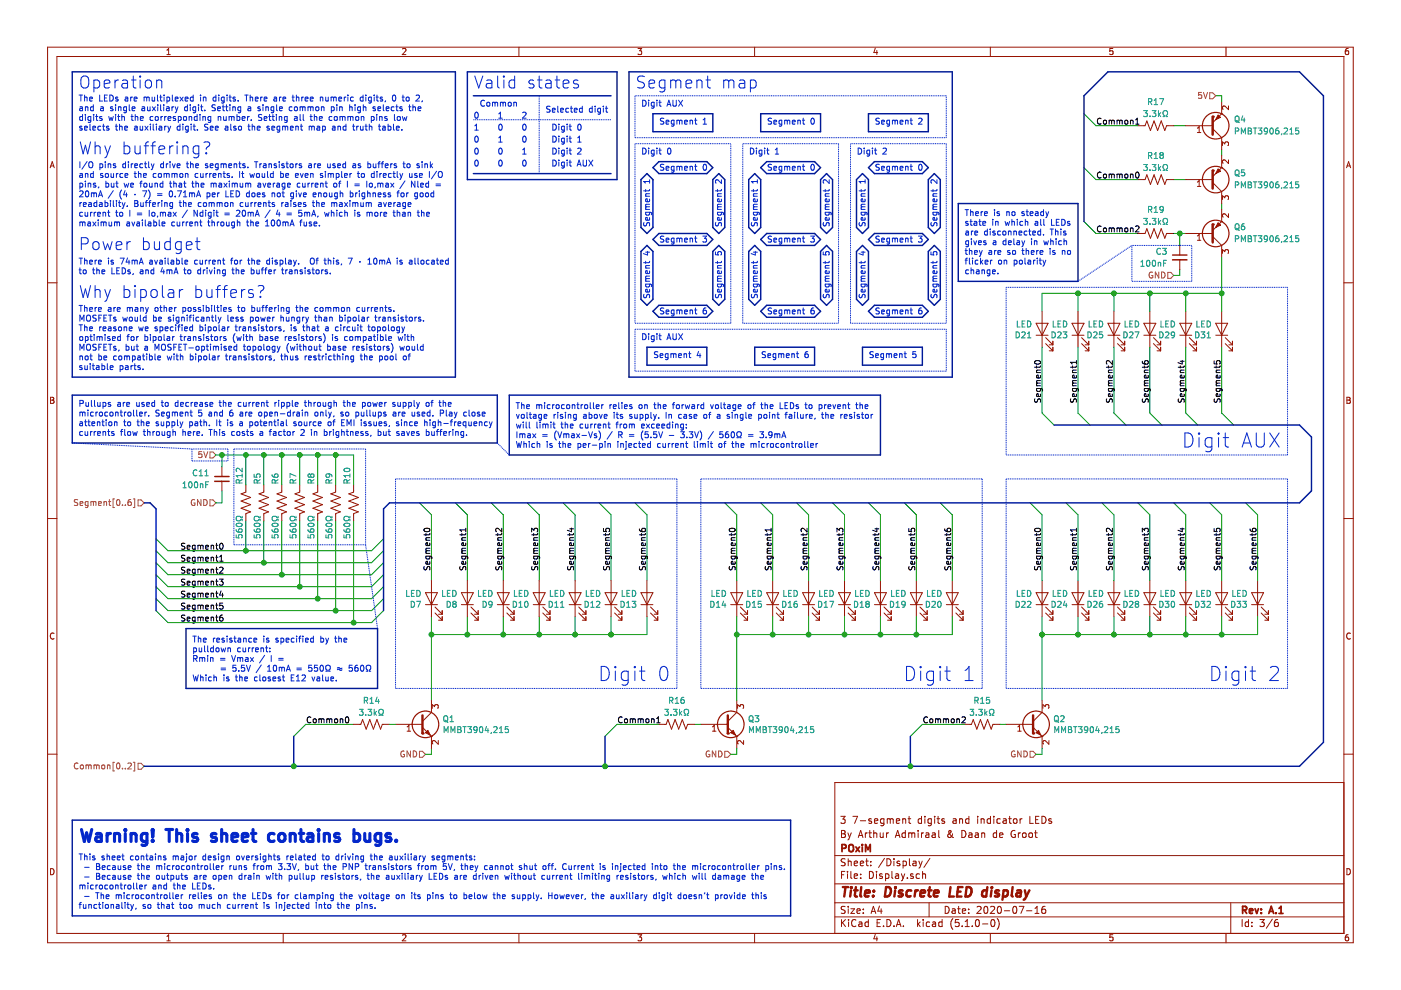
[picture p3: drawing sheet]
<svg xmlns="http://www.w3.org/2000/svg" width="297mm" height="210mm" viewBox="0 0 297 210" stroke-linecap="round" stroke-linejoin="round" font-family="sans-serif">
<g fill="none" stroke="#969400" stroke-width=".21">
<path d="M15.8 106l.1 .5 .5 .2 .1 .2-.2 .3-.6-.1M15.9 106h-.1M15.9 106h.6M17 106.7l.6-.1-.1-.2-.4-.1-.1 .2v.6h.5M18.7 106.4l-.4-.1-.2 .3 .1 .5h.5M18.7 106.3v1.1l-.3 .2-.3-.1M19.3 106.5l.3-.2 .2 .2M19.3 106.3v.9M19.8 106.5l.2-.2 .3 .1v.8M19.8 106.5v.7M20.9 106.7l.6-.1-.1-.2-.3-.1-.2 .2 .1 .6h.4M22 106.5l.5-.1 .1 .8"/>
<path d="M22 106.3v.9M23 106.3h.5M23.2 105.9v1.1l.3 .2M24.3 105.8h-.3v1.8h.3M24.8 106l.2-.1a.69 .69 0 0 1 .4 .6 .69 .69 0 0 1-.4 .7l-.3-.5zM26 107.1v.1M26.6 107.1v.1M27.7 105.9l-.4 .1-.2 .5 .1 .6h.5l.2-.2-.2-.4-.3-.1-.3 .2M28.3 105.8h.3v1.8h-.3M29.3 106h.6l.6 .6-.6 .7h-.6zM16.5 161.9a.56 .56 0 0 0-.8 .5 .56 .56 0 0 0 .8 .5M17.1 162.2h.3l.3 .2-.1 .6h-.3l-.3-.2z"/>
<path d="M18.2 162.3l.4-.1 .2 .2M18.2 162.2v.8M18.8 162.4l.2-.2h.3v.8M18.8 162.4v.6M19.9 162.3l.4-.1 .2 .2M19.9 162.2v.8M20.5 162.4l.1-.2h.4v.8M20.5 162.4v.6M21.6 162.3l.2-.1 .4 .1-.1 .7-.5-.1zM22.8 162.3l.5-.1v.8M22.8 162.2v.8M24.3 161.6h-.3v1.9h.3"/>
<path d="M24.9 161.8h.1a.69 .69 0 0 1 .4 .6 .69 .69 0 0 1-.4 .6 .83 .83 0 0 1-.1-1.2zM26 162.9v.1M26.6 162.9v.1M27.1 161.9l.5-.1 .3 .3-.8 .9h.8M28.3 161.6h.3v1.9h-.3M29.3 161.8h.6l.6 .7-.6 .6h-.6z"/>
</g>
<g fill="none" stroke="#981200" stroke-width=".21">
<path d="M154.9 128.2h2.6M154.9 125.7h2.6l-1.3 2.5zM156.2 123.1v7.6M157 130l1.5 1.5M157 128.7l1.5 1.5M157.7 131.5h.8M157.7 130.2h.8M158.5 129.5v.7M158.5 130.7v.8M162.6 128.2h2.5M162.6 125.7h2.5l-1.3 2.5zM163.8 123.1v7.6"/>
<path d="M164.6 130l1.5 1.5M164.6 128.7l1.5 1.5M165.3 131.5h.8M165.3 130.2h.8M166.1 129.5v.7M166.1 130.7v.8M170.2 128.2h2.5M170.2 125.7h2.5l-1.3 2.5zM171.4 123.1v7.6M172.2 130l1.5 1.5M172.2 128.7l1.5 1.5M173 131.5h.7"/>
<path d="M173 130.2h.7M173.7 129.5v.7M173.7 130.7v.8M177.8 128.2h2.5M177.8 125.7h2.5l-1.2 2.5zM179.1 123.1v7.6M179.8 130l1.5 1.5M179.8 128.7l1.5 1.5M180.6 131.5h.7M180.6 130.2h.7M181.3 129.5v.7M181.3 130.7v.8"/>
<path d="M185.4 128.2h2.5M185.4 125.7h2.5l-1.2 2.5zM186.7 123.1v7.6M187.4 130l1.6 1.5M187.4 128.7l1.6 1.5M188.2 131.5h.8M188.2 130.2h.8M189 129.5v.7M189 130.7v.8M193 128.2h2.6M193 125.7h2.6l-1.3 2.5zM194.3 123.1v7.6"/>
<path d="M195 130l1.6 1.5M195 128.7l1.6 1.5M195.8 131.5h.8M195.8 130.2h.8M196.6 129.5v.7M196.6 130.7v.8M200.6 128.2h2.6M200.6 125.7h2.6l-1.3 2.5zM201.9 123.1v7.6M202.7 130l1.5 1.5M202.7 128.7l1.5 1.5M203.4 131.5h.8"/>
<path d="M203.4 130.2h.8M204.2 129.5v.7M204.2 130.7v.8M219 154.2l1.9 1.9M220.9 156.1h.1M220.9 151l-1.9 1.9"/>
</g>
<g fill="none" stroke="#009596" stroke-width=".21">
<path d="M150.7 127.5a.64 .64 0 0 1 .7 .6 .64 .64 0 0 1-.7 .7zM151 125.2v1.2h.5M151.9 128.8h.7M151.9 127.8l.4-.3v1.3M152 125.8h.4M152.6 125.2h-.6v1.2h.6M153.1 125.2a.64 .64 0 0 1 .8 .6 .64 .64 0 0 1-.8 .6zM153.4 127.4l-.3 .9h.8M153.7 127.9v.9M158.3 127.5a.64 .64 0 0 1 .7 .6 .64 .64 0 0 1-.7 .7zM158.6 125.2v1.2h.6M159.5 128.8h.7"/>
<path d="M159.5 127.8l.4-.3v1.3M159.6 125.8h.4M160.2 125.2h-.6v1.2h.6M160.7 125.2a.64 .64 0 0 1 .8 .6 .64 .64 0 0 1-.8 .6zM161.4 127.5h-.6l-.1 .6 .5-.1 .3 .2v.3l-.3 .3-.5-.2M165.9 127.5a.64 .64 0 0 1 .7 .6 .64 .64 0 0 1-.7 .7zM166.2 125.2v1.2h.6M167.1 128.8h.8M167.1 127.8l.4-.3v1.3M167.2 125.8h.4M167.8 125.2h-.6v1.2h.6M168.3 125.2a.64 .64 0 0 1 .8 .6 .64 .64 0 0 1-.8 .6z"/>
<path d="M169 127.5l-.5 .1-.2 .4 .1 .6 .6 .1 .1-.2-.1-.5h-.4l-.3 .2M173.5 127.5a.64 .64 0 0 1 .8 .6 .64 .64 0 0 1-.8 .7zM173.8 125.2v1.2h.6M174.7 128.8h.8M174.7 127.8l.4-.3v1.3M174.8 125.8h.4M175.4 125.2h-.6v1.2h.6M175.9 127.5h.8l-.5 1.3M176 125.2a.64 .64 0 0 1 .7 .6 .64 .64 0 0 1-.7 .6zM181.2 127.5a.64 .64 0 0 1 .7 .6 .64 .64 0 0 1-.7 .7zM181.4 125.2v1.2h.6M182.4 128.8h.7"/>
<path d="M182.4 127.8l.3-.3v1.3M182.4 125.8h.5M183 125.2h-.6v1.2h.6M183.6 125.2a.64 .64 0 0 1 .7 .6 .64 .64 0 0 1-.7 .6zM183.8 128l-.2-.2 .2-.3h.3l.2 .2-.2 .3M183.8 128l-.2 .3v.3l.2 .2 .4-.1 .1-.2v-.2l-.2-.3M183.8 128h.3M188.8 127.5a.64 .64 0 0 1 .7 .6 .64 .64 0 0 1-.7 .7zM189 125.2v1.2h.6M190 128.8h.7M190 127.8l.4-.3v1.3M190 125.8h.5"/>
<path d="M190.7 125.2h-.7v1.2h.7M191.2 125.2a.64 .64 0 0 1 .7 .6 .64 .64 0 0 1-.7 .6zM191.9 128l-.2 .3-.4-.1-.1-.6 .5-.1 .2 .2-.1 .8-.1 .2-.4 .1M196.4 127.5a.64 .64 0 0 1 .7 .6 .64 .64 0 0 1-.7 .7zM196.6 125.2v1.2h.6M197.6 127.6l.5-.1 .2 .3-.8 1h.8M197.7 125.8h.4M198.3 125.2h-.6v1.2h.6M198.8 125.2a.64 .64 0 0 1 .7 .6 .64 .64 0 0 1-.7 .6zM199 127.6l.1-.1a.67 .67 0 0 1 .5 .6 .67 .67 0 0 1-.5 .7 .83 .83 0 0 1-.1-1.2z"/>
</g>
<g fill="none" stroke="#009300" stroke-width=".21">
<path d="M88.9 106.6l2.6 2.6v13.9M96.6 106.6l2.5 2.6v13.9M104.2 106.6l2.5 2.6v13.9M111.8 106.6l2.5 2.6v13.9M119.4 106.6l2.5 2.6v13.9M127 106.6l2.6 2.6v13.9M134.6 106.6l2.6 2.6v13.9M153.7 106.6l2.5 2.6M161.3 106.6l2.5 2.6M168.9 106.6l2.5 2.6M176.5 106.6l2.6 2.6M184.1 106.6l2.6 2.6"/>
<path d="M191.7 106.6l2.6 2.6M199.4 106.6l2.5 2.6M91.5 130.7v3.8h45.7v-3.8M99.1 130.7v3.8M106.7 130.7v3.8M114.3 130.7v3.8M121.9 130.7v3.8M129.6 130.7v3.8M156.2 130.7v3.8h45.7v-3.8M163.8 130.7v3.8M171.4 130.7v3.8M179.1 130.7v3.8"/>
<path d="M186.7 130.7v3.8M194.3 130.7v3.8"/>
</g>
<g fill="none" stroke="#000" stroke-width=".21">
<path d="M90 112.1a.66 .66 0 0 1 .7-.2 .66 .66 0 0 1 .4 .5 .72 .72 0 0 1-1.2-.1zM90.3 113.1v.5M90.3 117.9h1l.3 .3-.1 .3M90.3 117.3h.8M90.3 114.5h.8M90.4 117.9l-.1 .4 .2 .2 .6-.1v-.5M90.5 116.8l-.2 .2 .1 .3M90.5 116.8h.6M91.1 115.1v.4l-.1 .2-.6-.1v-.5h.2l.1 .6M91.1 119.1v.3l-.1 .2h-.6v-.5l.2-.1 .1 .6M91.1 113.1l-.1 .3h-1.1M91.1 114l-.7 .1v.4"/>
<path d="M91.1 116.2l-.7 .1-.1 .3 .2 .2M97.9 117.9h1l.3 .3-.1 .3M97.9 117.3h.9M97.9 114.5h.9M97.9 113.1v.5M98 117.9l-.1 .4 .2 .2 .6-.1v-.5M98.1 116.8h.7M98.1 116.8l-.2 .2 .1 .3M98.7 119.1l.1 .3-.2 .2h-.6v-.5l.2-.1 .1 .6M98.7 115.1l.1 .4-.2 .2-.6-.1v-.5h.2l.1 .6M98.8 116.2l-.8 .1-.1 .3 .2 .2M98.8 114l-.8 .1v.4"/>
<path d="M98.8 113.1l-.2 .3h-1.1M98.8 112v.7M98.8 112.4h-1.3l.3 .3M105.5 117.9h1.1l.2 .3-.1 .3M105.5 117.3h.9M105.5 114.5h.9M105.5 113.1v.5M105.6 117.9l-.1 .4 .3 .2 .5-.1v-.5M105.7 116.8h.7M105.7 116.8l-.2 .2 .2 .3M106.3 119.1l.1 .3-.2 .2h-.6v-.5l.2-.1 .1 .6M106.3 115.1l.1 .4-.2 .2-.6-.1v-.5h.2l.1 .6"/>
<path d="M106.4 116.2l-.8 .1-.1 .3 .2 .2M106.4 114l-.8 .1 .1 .4M106.4 113.1l-.2 .3h-1.1M106.4 112v.8l-.9-.8-.4 .3 .1 .4M112.7 112.8v-.8l.5 .4 .1-.3h.6l.1 .2-.1 .5M113.2 117.9h1l.2 .3-.1 .3M113.2 117.3h.8M113.2 114.5h.8M113.2 113.1v.5M113.2 117.9v.4l.2 .2 .5-.1v-.5M113.3 116.8h.7M113.3 116.8l-.1 .2 .1 .3"/>
<path d="M113.9 119.1l.1 .3-.2 .2h-.6v-.5l.3-.1 .1 .6M113.9 115.1l.1 .4-.2 .2-.6-.1v-.5h.3l.1 .6M114 116.2l-.8 .1v.3l.1 .2M114 114l-.8 .1 .1 .4M114 113.1l-.2 .3h-1.1M120.8 117.9h1l.2 .3v.3M120.8 117.3h.8M120.8 114.5h.8M120.8 113.1v.5M120.8 112.1h.8M120.8 117.9v.4l.2 .2 .6-.1v-.5M120.9 116.8h.7"/>
<path d="M120.9 116.8l-.1 .2 .1 .3M121.2 112v.7l-.9-.3M121.6 119.1v.3l-.2 .2h-.6v-.5l.3-.1 .1 .6M121.6 115.1v.4l-.2 .2-.6-.1v-.5h.3l.1 .6M121.6 116.2l-.8 .1v.3l.1 .2M121.6 114l-.8 .1 .1 .4M121.6 113.1l-.2 .3h-1.1M128 112.1v.6h.6l-.2-.2 .2-.4h.5l.1 .2-.1 .4M128.4 117.9h1l.3 .3-.1 .3M128.4 117.3h.8M128.4 114.5h.8M128.4 113.1v.5"/>
<path d="M128.4 117.9v.4l.2 .2 .6-.1v-.5M128.6 116.8h.6M128.6 116.8l-.2 .2 .1 .3M129.2 119.1v.3l-.2 .2h-.6v-.5l.3-.1 .1 .6M129.2 115.1v.4l-.2 .2-.6-.1v-.5h.3l.1 .6M129.2 116.2l-.8 .1v.3l.2 .2M129.2 114l-.8 .1 .1 .4M129.2 113.1l-.2 .3h-1M135.6 112.1v.3a.79 .79 0 0 0 1.2 .1l-.1-.4h-.5l-.1 .4 .2 .2M136 117.9h1l.3 .3-.1 .3M136 117.3h.8M136 114.5h.8"/>
<path d="M136 113.1v.5M136.1 117.9l-.1 .4 .2 .2 .6-.1v-.5M136.2 116.8h.6M136.2 116.8l-.2 .2 .1 .3M136.8 119.1v.3l-.1 .2h-.6v-.5l.2-.1 .1 .6M136.8 115.1v.4l-.1 .2-.6-.1v-.5h.2l.1 .6M136.8 116.2l-.7 .1-.1 .3 .2 .2M136.8 114l-.7 .1v.4M136.8 113.1l-.1 .3h-1.1M89.9 120.1v.5l.2 .2 .3-.1 .3-.5h.3l.1 .6M97.6 120.1l-.1 .5 .2 .2 .3-.1 .3-.5h.3l.1 .6M105.2 120.1l-.1 .5 .3 .2 .3-.1 .2-.5h.3l.1 .6"/>
<path d="M112.8 120.1l-.1 .5 .3 .2 .3-.1 .2-.5h.4v.6M120.4 120.1l-.1 .5 .3 .2 .3-.1 .2-.5h.4l.1 .6M128 120.1v.5l.2 .2 .3-.1 .2-.5h.4l.1 .6M135.6 120.1v.5l.2 .2 .3-.1 .3-.5h.3l.1 .6"/>
</g>
<path d="M213.3 60.9v35.6M273 60.9h-59.7M83.9 101.5h59.6M143.5 101.5v44.5M148.6 101.5h59.6M208.2 101.5v44.5M213.3 101.5v44.5M83.9 146v-44.5M143.5 146h-59.6M148.6 146v-44.5M208.2 146h-59.6" fill="none" stroke="#0327cd" stroke-width=".21" stroke-dasharray=".2 .2" stroke-linecap="butt"/>
<g fill="none" stroke="#0327cd" stroke-width=".21">
<path d="M127.5 141.3a1.56 1.56 0 0 1 1.6 .8 1.56 1.56 0 0 1-.2 1.8l-.7 .4h-.7zM130.5 141.3v.3M130.5 142.3v2M130.5 141.3l-.2 .1 .2 .2M130.5 141.3l.1 .1-.1 .2M133.2 142.4a.96 .96 0 0 0-1.3 .2l-.2 .3v.8l.2 .3a.96 .96 0 0 0 1.3 .1M133.2 142.3v2.4a.84 .84 0 0 1-1.3 .5M134.6 141.3v.3M134.6 142.3v2M134.6 141.3l-.1 .1 .1 .2M134.6 141.3l.1 .1-.1 .2M135.6 142.3h1.1"/>
<path d="M136 141.3v2.6l.2 .2 .5 .2M140.2 141.6a.71 .71 0 0 1 .7-.3 .71 .71 0 0 1 .5 .6 1.81 1.81 0 0 1-.5 2.4 .77 .77 0 0 1-.9-.6 2.67 2.67 0 0 1 .2-2.1zM192.2 141.3a1.56 1.56 0 0 1 1.6 .8 1.56 1.56 0 0 1-.2 1.8l-.7 .4h-.7zM195.2 141.3v.3M195.2 142.3v2M195.2 141.3l-.2 .1 .2 .2M195.2 141.3l.1 .1-.1 .2M197.9 142.4a.96 .96 0 0 0-1.3 .2l-.1 .3v.8l.1 .3a.96 .96 0 0 0 1.3 .1M197.9 142.3v2.4a.84 .84 0 0 1-1.3 .5M199.3 141.3v.3M199.3 142.3v2M199.3 141.3l-.1 .1 .1 .2"/>
<path d="M199.3 141.3l.2 .1-.2 .2M200.3 142.3h1.2M200.8 141.3v2.6l.1 .2 .6 .2M204.6 144.3h1.7M204.6 142.2l.9-.9v3"/>
</g>
<circle cx="219.7" cy="153.6" r="2.82" fill="none" stroke="#981200" stroke-width=".25"/>
<path d="M219 151.7v3.8" fill="none" stroke="#981200" stroke-width=".51"/>
<circle cx="219" cy="155.5" r=".25" fill="#981200"/>
<path d="M219.7 155.4l.5-.5 .5 1z" fill-rule="evenodd" fill="#981200" stroke="#981200" stroke-width=".21"/>
<g fill="none" stroke="#981200" stroke-width=".21">
<path d="M219.7 71.1h2.5M219.7 68.5h2.5l-1.3 2.6zM220.9 66v7.6M221.7 72.9l1.5 1.5M221.7 71.6l1.5 1.5M222.5 74.4h.7M222.5 73.1h.7M223.2 72.3v.8M223.2 73.6v.8M227.3 71.1h2.5M227.3 68.5h2.5l-1.2 2.6zM228.6 66v7.6"/>
<path d="M229.3 72.9l1.5 1.5M229.3 71.6l1.5 1.5M230.1 74.4h.7M230.1 73.1h.7M230.8 72.3v.8M230.8 73.6v.8M234.9 71.1h2.5M234.9 68.5h2.5l-1.2 2.6zM236.2 66v7.6M236.9 72.9l1.6 1.5M236.9 71.6l1.6 1.5M237.7 74.4h.8"/>
<path d="M237.7 73.1h.8M238.5 72.3v.8M238.5 73.6v.8M242.5 71.1h2.6M242.5 68.5h2.6l-1.3 2.6zM243.8 66v7.6M244.5 72.9l1.6 1.5M244.5 71.6l1.6 1.5M245.3 74.4h.8M245.3 73.1h.8M246.1 72.3v.8M246.1 73.6v.8"/>
<path d="M250.1 71.1h2.6M250.1 68.5h2.6l-1.3 2.6zM251.4 66v7.6M252.2 72.9l1.5 1.5M252.2 71.6l1.5 1.5M252.9 74.4h.8M252.9 73.1h.8M253.7 72.3v.8M253.7 73.6v.8M257.7 71.1h2.6M257.7 68.5h2.6l-1.3 2.6zM259 66v7.6"/>
<path d="M259.8 72.9l1.5 1.5M259.8 71.6l1.5 1.5M260.5 74.4h.8M260.5 73.1h.8M261.3 72.3v.8M261.3 73.6v.8M52.1 102.8v1.5l-1 .4 2 .8-2 .7 2 .8-2 .8 2 .7-1 .4v1.5M90.2 128.2h2.5M90.2 125.7h2.5l-1.2 2.5zM91.5 123.1v7.6M92.2 130l1.6 1.5M92.2 128.7l1.6 1.5"/>
<path d="M93 131.5h.8M93 130.2h.8M93.8 129.5v.7M93.8 130.7v.8M97.8 128.2h2.6M97.8 125.7h2.6l-1.3 2.5zM99.1 123.1v7.6M99.9 130l1.5 1.5M99.9 128.7l1.5 1.5M100.6 131.5h.8M100.6 130.2h.8M101.4 129.5v.7"/>
<path d="M101.4 130.7v.8M105.4 128.2h2.6M105.4 125.7h2.6l-1.3 2.5zM106.7 123.1v7.6M107.5 130l1.5 1.5M107.5 128.7l1.5 1.5M108.2 131.5h.8M108.2 130.2h.8M109 129.5v.7M109 130.7v.8M113.1 128.2h2.5M113.1 125.7h2.5l-1.3 2.5z"/>
<path d="M114.3 123.1v7.6M115.1 130l1.5 1.5M115.1 128.7l1.5 1.5M115.8 131.5h.8M115.8 130.2h.8M116.6 129.5v.7M116.6 130.7v.8M120.7 128.2h2.5M120.7 125.7h2.5l-1.3 2.5zM121.9 123.1v7.6M122.7 130l1.5 1.5M122.7 128.7l1.5 1.5"/>
<path d="M123.5 131.5h.7M123.5 130.2h.7M124.2 129.5v.7M124.2 130.7v.8M128.3 128.2h2.5M128.3 125.7h2.5l-1.2 2.5zM129.6 123.1v7.6M130.3 130l1.5 1.5M130.3 128.7l1.5 1.5M131.1 131.5h.7M131.1 130.2h.7M131.8 129.5v.7"/>
<path d="M131.8 130.7v.8M135.9 128.2h2.5M135.9 125.7h2.5l-1.2 2.5zM137.2 123.1v7.6M137.9 130l1.6 1.5M137.9 128.7l1.6 1.5M138.7 131.5h.8M138.7 130.2h.8M139.5 129.5v.7M139.5 130.7v.8M219.7 128.2h2.5M219.7 125.7h2.5l-1.3 2.5z"/>
<path d="M220.9 123.1v7.6M221.7 130l1.5 1.5M221.7 128.7l1.5 1.5M222.5 131.5h.7M222.5 130.2h.7M223.2 129.5v.7M223.2 130.7v.8M227.3 128.2h2.5M227.3 125.7h2.5l-1.2 2.5zM228.6 123.1v7.6M229.3 130l1.5 1.5M229.3 128.7l1.5 1.5"/>
<path d="M230.1 131.5h.7M230.1 130.2h.7M230.8 129.5v.7M230.8 130.7v.8M234.9 128.2h2.5M234.9 125.7h2.5l-1.2 2.5zM236.2 123.1v7.6M236.9 130l1.6 1.5M236.9 128.7l1.6 1.5M237.7 131.5h.8M237.7 130.2h.8M238.5 129.5v.7"/>
<path d="M238.5 130.7v.8M242.5 128.2h2.6M242.5 125.7h2.6l-1.3 2.5zM243.8 123.1v7.6M244.5 130l1.6 1.5M244.5 128.7l1.6 1.5M245.3 131.5h.8M245.3 130.2h.8M246.1 129.5v.7M246.1 130.7v.8M250.1 128.2h2.6M250.1 125.7h2.6l-1.3 2.5z"/>
<path d="M251.4 123.1v7.6M252.2 130l1.5 1.5M252.2 128.7l1.5 1.5M252.9 131.5h.8M252.9 130.2h.8M253.7 129.5v.7M253.7 130.7v.8M257.7 128.2h2.6M257.7 125.7h2.6l-1.3 2.5zM259 123.1v7.6M259.8 130l1.5 1.5M259.8 128.7l1.5 1.5"/>
<path d="M260.5 131.5h.8M260.5 130.2h.8M261.3 129.5v.7M261.3 130.7v.8M265.4 128.2h2.5M265.4 125.7h2.5l-1.3 2.5zM266.6 123.1v7.6M267.4 130l1.5 1.5M267.4 128.7l1.5 1.5M268.2 131.5h.7M268.2 130.2h.7M268.9 129.5v.7"/>
<path d="M268.9 130.7v.8M139.7 153.6h1.5l.4-1 .8 2 .7-2 .8 2 .8-2 .7 2 .4-1h1.5M154.3 154.2l1.9 1.9M156.2 156.1h.1M156.2 151l-1.9 1.9M204.4 153.6h1.6l.3-1 .8 2 .8-2 .7 2 .8-2 .8 2 .3-1h1.6M213.3 153.6h5.7M215.8 155h.7M215.8 154.1l.4-.3v1.2M220.9 148.5v2.5M220.9 156.1v2.6M221.1 150.2v-.8l.5 .4 .1-.3 .5-.1 .2 .2-.1 .6"/>
<path d="M222.4 157v.8l-.9-.8-.4 .3 .1 .4"/>
</g>
<g fill="none" stroke="#009596" stroke-width=".21">
<path d="M215.4 70.4a.64 .64 0 0 1 .7 .6 .64 .64 0 0 1-.7 .6zM215.7 68.1v1.2h.6M216.6 70.5l.5-.1 .3 .3-.8 .9h.8M216.7 68.7h.4M217.3 68.1h-.6v1.2h.6M217.8 68.1a.64 .64 0 0 1 .8 .6 .64 .64 0 0 1-.8 .6zM217.8 71.6h.8M217.8 70.7l.4-.3v1.2M223 70.4a.64 .64 0 0 1 .8 .6 .64 .64 0 0 1-.8 .6zM223.3 68.1v1.2h.6M224.2 70.5l.5-.1 .3 .3-.8 .9h.8M224.3 68.7h.4"/>
<path d="M224.9 68.1h-.6v1.2h.6M225.4 70.4h.8l-.4 .5 .3 .1 .1 .4-.3 .2-.5-.1M225.5 68.1a.64 .64 0 0 1 .7 .6 .64 .64 0 0 1-.7 .6zM230.7 70.4a.64 .64 0 0 1 .7 .6 .64 .64 0 0 1-.7 .6zM230.9 68.1v1.2h.6M231.9 70.5l.4-.1 .3 .3-.8 .9h.8M231.9 68.7h.5M232.5 68.1h-.6v1.2h.6M233.1 68.1a.64 .64 0 0 1 .7 .6 .64 .64 0 0 1-.7 .6zM233.7 70.4h-.6v.6l.5-.1 .2 .2v.3l-.2 .2-.5-.1M238.3 70.4a.64 .64 0 0 1 .7 .6 .64 .64 0 0 1-.7 .6zM238.5 68.1v1.2h.6"/>
<path d="M239.5 70.5l.5-.1 .2 .3-.8 .9h.8M239.5 68.7h.5M240.2 68.1h-.7v1.2h.7M240.6 70.4h.9l-.6 1.2M240.7 68.1a.64 .64 0 0 1 .7 .6 .64 .64 0 0 1-.7 .6zM245.9 70.4a.64 .64 0 0 1 .7 .6 .64 .64 0 0 1-.7 .6zM246.1 68.1v1.2h.6M247.1 70.5l.5-.1 .2 .3-.8 .9h.8M247.2 68.7h.4M247.8 68.1h-.6v1.2h.6M248.3 68.1a.64 .64 0 0 1 .7 .6 .64 .64 0 0 1-.7 .6zM249 70.9l-.2 .3-.4-.1v-.6l.4-.1 .2 .2v.7l-.2 .3h-.4"/>
<path d="M253.5 70.4a.64 .64 0 0 1 .7 .6 .64 .64 0 0 1-.7 .6zM253.8 68.1v1.2h.5M254.7 70.4h.7l-.4 .5 .4 .1v.5l-.2 .1-.5-.1M254.8 68.7h.4M255.4 68.1h-.6v1.2h.6M255.9 68.1a.64 .64 0 0 1 .8 .6 .64 .64 0 0 1-.8 .6zM255.9 71.6h.8M255.9 70.7l.4-.3v1.2M51.3 99.3v.7l-.9-.7-.3 .2 .1 .5M50.1 112.3v.2l.3 .3h.7l.2-.2-.1-.4-.4-.1-.2 .3v.2l.2 .2M50.1 113.4v.6l.6 .1-.1-.5 .2-.3h.3l.2 .3-.1 .5M50.1 111.1a.62 .62 0 0 1 .8-.3 .62 .62 0 0 1 .4 .7 .62 .62 0 0 1-.7 .2 .62 .62 0 0 1-.5-.6z"/>
<path d="M50.7 102.4v-.6l-.5-.1-.1 .7h1.2M51.3 101.7l-.6 .4M51.3 109.5v.3h-.2a.54 .54 0 0 0-.7-.3 .54 .54 0 0 0-.3 .7l.6 .2 .6-.3v.3M51.3 100.8h-1.2l.3 .4M51.3 100.5v.7M86.2 125.2v1.2h.6M87.2 127.5a.64 .64 0 0 1 .7 .6 .64 .64 0 0 1-.7 .7zM87.2 125.8h.5M87.8 125.2h-.6v1.2h.6M88.3 127.5h.9l-.6 1.3M88.4 125.2a.64 .64 0 0 1 .7 .6 .64 .64 0 0 1-.7 .6zM93.8 125.2v1.2h.6"/>
<path d="M94.8 127.5a.64 .64 0 0 1 .7 .6 .64 .64 0 0 1-.7 .7zM94.8 125.8h.5M95.5 125.2h-.7v1.2h.7M96 125.2a.64 .64 0 0 1 .7 .6 .64 .64 0 0 1-.7 .6zM96.2 128l-.2-.2 .2-.3h.3l.2 .2-.2 .3M96.2 128l-.2 .3v.2l.2 .3 .4-.1 .1-.2v-.2l-.2-.3M96.2 128h.3M101.4 125.2v1.2h.6M102.4 127.5a.64 .64 0 0 1 .7 .6 .64 .64 0 0 1-.7 .7zM102.5 125.8h.4M103.1 125.2h-.6v1.2h.6M103.6 125.2a.64 .64 0 0 1 .7 .6 .64 .64 0 0 1-.7 .6z"/>
<path d="M104.3 128l-.2 .3-.4-.1-.1-.2 .1-.4 .4-.1 .2 .2-.1 .9-.5 .2M108.8 127.5a.64 .64 0 0 1 .7 .6 .64 .64 0 0 1-.7 .7zM109.1 125.2v1.2h.5M110 128.8h.7M110 127.8l.4-.3v1.3M110.1 125.8h.4M110.7 125.2h-.6v1.2h.6M111.2 125.2a.64 .64 0 0 1 .8 .6 .64 .64 0 0 1-.8 .6zM111.4 127.6l.1-.1a.67 .67 0 0 1 .5 .6 .67 .67 0 0 1-.5 .7l-.3-.5zM116.4 127.5a.64 .64 0 0 1 .7 .6 .64 .64 0 0 1-.7 .7zM116.7 125.2v1.2h.6M117.6 128.8h.8"/>
<path d="M117.6 127.8l.4-.3v1.3M117.7 125.8h.4M118.3 125.2h-.6v1.2h.6M118.8 128.8h.8M118.8 125.2a.64 .64 0 0 1 .8 .6 .64 .64 0 0 1-.8 .6zM118.8 127.8l.4-.3v1.3M124 127.5a.64 .64 0 0 1 .8 .6 .64 .64 0 0 1-.8 .7zM124.3 125.2v1.2h.6M125.2 128.8h.8M125.2 127.8l.4-.3v1.3M125.3 125.8h.4M125.9 125.2h-.6v1.2h.6"/>
<path d="M126.5 127.6l.4-.1 .3 .3-.8 1h.8M126.5 125.2a.64 .64 0 0 1 .7 .6 .64 .64 0 0 1-.7 .6zM131.7 127.5a.64 .64 0 0 1 .7 .6 .64 .64 0 0 1-.7 .7zM131.9 125.2v1.2h.6M132.9 128.8h.7M132.9 127.8l.3-.3v1.3M132.9 125.8h.5M133.5 125.2h-.6v1.2h.6M134 127.5h.8l-.4 .5 .3 .1 .1 .4-.2 .3-.6-.2M134.1 125.2a.64 .64 0 0 1 .7 .6 .64 .64 0 0 1-.7 .6zM215.4 127.5a.64 .64 0 0 1 .7 .6 .64 .64 0 0 1-.7 .7zM215.7 125.2v1.2h.6"/>
<path d="M216.6 127.6l.5-.1 .3 .3-.8 1h.8M216.7 125.8h.4M217.3 125.2h-.6v1.2h.6M217.8 127.6l.5-.1 .3 .3-.8 1h.8M217.8 125.2a.64 .64 0 0 1 .8 .6 .64 .64 0 0 1-.8 .6zM223 127.5a.64 .64 0 0 1 .8 .6 .64 .64 0 0 1-.8 .7zM223.3 125.2v1.2h.6M224.2 127.6l.5-.1 .3 .3-.8 1h.8M224.3 125.8h.4M224.9 125.2h-.6v1.2h.6M225.5 125.2a.64 .64 0 0 1 .7 .6 .64 .64 0 0 1-.7 .6zM225.8 127.4l-.3 .9h.7"/>
<path d="M226.1 127.9v.9M230.7 127.5a.64 .64 0 0 1 .7 .6 .64 .64 0 0 1-.7 .7zM230.9 125.2v1.2h.6M231.9 127.6l.4-.1 .3 .3-.8 1h.8M231.9 125.8h.5M232.5 125.2h-.6v1.2h.6M233.1 125.2a.64 .64 0 0 1 .7 .6 .64 .64 0 0 1-.7 .6zM233.7 127.5l-.4 .1-.2 .4v.6l.6 .1 .1-.2-.1-.5h-.4l-.2 .2M238.3 127.5a.64 .64 0 0 1 .7 .6 .64 .64 0 0 1-.7 .7zM238.5 125.2v1.2h.6M239.5 127.6l.5-.1 .2 .3-.8 1h.8M239.5 125.8h.5"/>
<path d="M240.2 125.2h-.7v1.2h.7M240.7 125.2a.64 .64 0 0 1 .7 .6 .64 .64 0 0 1-.7 .6zM240.9 128l-.2-.2 .2-.3h.3l.2 .2-.2 .3M240.9 128l-.2 .3v.3l.2 .2 .4-.1 .1-.2v-.2l-.2-.3M240.9 128h.3M245.9 127.5a.64 .64 0 0 1 .7 .6 .64 .64 0 0 1-.7 .7zM246.1 125.2v1.2h.6M247 127.5h.8l-.4 .5 .4 .1v.5l-.2 .2-.6-.2M247.2 125.8h.4M247.8 125.2h-.6v1.2h.6M248.3 125.2a.64 .64 0 0 1 .7 .6 .64 .64 0 0 1-.7 .6zM248.4 127.6l.2-.1a.67 .67 0 0 1 .5 .6 .67 .67 0 0 1-.5 .7l-.3-.5z"/>
<path d="M253.5 127.5a.64 .64 0 0 1 .7 .6 .64 .64 0 0 1-.7 .7zM253.8 125.2v1.2h.5M254.7 127.5h.7l-.4 .5 .4 .1v.5l-.2 .2-.5-.2M254.8 125.8h.4M255.4 125.2h-.6v1.2h.6M255.9 127.6l.5-.1 .3 .3-.8 1h.8M255.9 125.2a.64 .64 0 0 1 .8 .6 .64 .64 0 0 1-.8 .6zM261.1 127.5a.64 .64 0 0 1 .7 .6 .64 .64 0 0 1-.7 .7zM261.4 125.2v1.2h.6M262.3 127.5h.8l-.5 .5 .4 .1v.5l-.2 .2-.5-.2M262.4 125.8h.4M263 125.2h-.6v1.2h.6"/>
<path d="M263.5 127.5h.8l-.5 .5 .4 .1 .1 .4-.3 .3-.5-.2M263.5 125.2a.64 .64 0 0 1 .8 .6 .64 .64 0 0 1-.8 .6zM140.9 150.4h.8l-.4 .5 .4 .1-.1 .6-.5 .1-.2-.2M142 148.5h.6v-.5l-.6-.2v1.3M142.3 148.5l.4 .6M142.3 151.5v.2M142.8 150.4h.7l-.4 .5 .4 .1v.4l-.2 .3-.5-.2M143.2 149.1h.7M143.2 148.2l.3-.4v1.3M144.1 150.4v1.3M144.2 151.2l.4 .5M144.6 150.8l-.5 .5"/>
<path d="M145 147.8l-.4 .2-.2 .4v.6l.6 .1 .1-.2-.1-.5-.4-.1-.2 .3M145 151.7h.3v-.3a.55 .55 0 0 1-.2-.8 .55 .55 0 0 1 .9 0v.4l-.3 .7h.3M205.7 150.4h.7l-.4 .5 .4 .1-.1 .6-.5 .1-.1-.2M206.7 148.5h.6l.1-.5-.7-.2v1.3M207 148.5l.4 .6M207 151.5v.2M207.5 150.4h.8l-.5 .5 .4 .1 .1 .4-.3 .3-.5-.2M207.9 149.1h.7M207.9 148.2l.4-.4v1.3M208.8 150.4v1.3M208.9 151.2l.4 .5M209.3 150.8l-.5 .5"/>
<path d="M209.8 147.8h-.6l-.1 .7 .5-.2 .2 .3v.3l-.2 .2-.5-.1M209.8 151.7h.3v-.3a.55 .55 0 0 1-.3-.8 .55 .55 0 0 1 .9 0v.4l-.3 .7h.3M223.6 151.9l.3-.1a.44 .44 0 0 1 .5 .4l-.1 .6-.4 .2-.3-.2zM223.6 155.3v-1.2l.4 .9 .5-.9v1.2M223.8 152.7l.7 .5M224.9 151.9l.5-.1 .2 .3-.8 .9h.8M225.1 155.3v-1.2l.4 .9 .4-.9v1.2M226.5 154.1l.6 .1 .1 .2-.2 .3 .3 .2-.2 .4h-.6zM226.5 154.7h.5M227.6 154.1h.7M228 154.1v1.2M228.6 154.1h.8l-.4 .4 .4 .2v.5l-.2 .1-.6-.1"/>
<path d="M230.6 154.6l-.2 .3-.4-.1-.1-.2 .1-.4 .4-.1 .2 .2-.1 .9-.5 .1M231.2 154.2l.2-.1a.69 .69 0 0 1 .4 .6 .69 .69 0 0 1-.4 .6l-.3-.4zM232.6 154l-.3 .9h.8M232.9 154.5v.8M233.7 155.3l-.2 .2M234.1 154.2l.5-.1 .3 .3-.8 .9h.8M235.4 155.3h.7M235.4 154.4l.3-.3v1.2M237.2 154.1h-.6v.6l.4-.2 .3 .3v.3l-.3 .2-.4-.1"/>
</g>
<path d="M42.8 95.8h-.6l-.1 .6 .2-.2 .5 .2v.5l-.2 .1-.5-.1M43.2 95.8l.4 1.2 .5-1.2M44.5 95.8h.6l.7 .7-.7 .6h-.6zM85.7 159.3a.59 .59 0 0 0-.7 .6 .59 .59 0 0 0 .7 .5l.1-.4h-.3M87 159.2v1.3l-.7-1.3v1.3M87.6 159.2a.64 .64 0 0 1 .8 .7 .64 .64 0 0 1-.8 .6zM88.9 159.3h.7l.6 .6-.6 .7h-.7zM215.2 159.3a.59 .59 0 0 0-.8 .6 .59 .59 0 0 0 .8 .5v-.4h-.2M216.5 159.2v1.3l-.7-1.3v1.3M217.1 159.2a.64 .64 0 0 1 .7 .7 .64 .64 0 0 1-.7 .6zM218.4 159.3h.6l.7 .6-.7 .7h-.6z" fill="none" stroke="#969400" stroke-width=".21"/>
<g fill="none" stroke="#009300" stroke-width=".21">
<path d="M220.9 66v-3.8h38.1v3.8M220.9 73.6v14l2.6 2.5M228.6 62.2v3.8M228.6 73.6v14l2.5 2.5M236.2 62.2v3.8M236.2 73.6v14l2.5 2.5M243.8 62.2v3.8M243.8 73.6v14l2.5 2.5M251.4 62.2v3.8M251.4 73.6v14l2.5 2.5M259 73.6v14l2.6 2.5M33.1 116.8l2.5 2.5"/>
<path d="M33.1 119.3l2.5 2.6M33.1 114.2l2.5 2.6M81.3 114.2l-2.5 2.6M81.3 116.8l-2.5 2.5M81.3 119.3l-2.5 2.6M156.2 109.2v13.9M163.8 109.2v13.9M171.4 109.2v13.9M179.1 109.2v13.9M186.7 109.2v13.9M194.3 109.2v13.9M201.9 109.2v13.9"/>
<path d="M218.4 106.6l2.5 2.6v13.9M226 106.6l2.6 2.6v13.9M233.6 106.6l2.6 2.6v13.9M241.2 106.6l2.6 2.6v13.9M248.9 106.6l2.5 2.6v13.9M256.5 106.6l2.5 2.6v13.9M264.1 106.6l2.5 2.6v13.9M33.1 126.9l2.5 2.6M33.1 124.4l2.5 2.5M33.1 121.9l2.5 2.5M81.3 126.9l-2.5 2.6M81.3 121.9l-2.5 2.5"/>
<path d="M81.3 124.4l-2.5 2.5M81.3 129.5l-2.5 2.5M220.9 130.7v3.8h45.7v-3.8M228.6 130.7v3.8M236.2 130.7v3.8M243.8 130.7v3.8M251.4 130.7v3.8M259 130.7v3.8M90.2 159.9h1.3M130.8 153.6h8.9M147.3 153.6h1.3M195.6 153.6h8.8"/>
<path d="M220.9 158.7v1.2h-1.2"/>
</g>
<g fill="none" stroke="#0327cd" stroke-width=".21">
<path d="M16.9 85.5l.7-.1v-.4l-.7-.1v1.3M16.9 87.4v.8M16.9 87.5l.4-.1 .2 .2M16.9 89.5h.5l.1 .8M17.5 91.5h-.4l-.2 .2 .1 .6h.5M17.5 87.6l.2-.2h.3v.8M17.5 87.6v.6M17.5 89.7l-.6 .3v.2h.6M17.9 89.4h.5M18 91.5l.1 .8 .5-.1M18.1 89v1.1l.3 .2M18.2 85.3l.1 .8 .5-.1"/>
<path d="M18.6 91.5v.8M18.6 86.9v.2M18.6 87.4v.8M18.6 89.4h.5M18.8 85.3v.9M18.8 89v1.1l.3 .2M19.2 91.5v.8M19.4 84.9v1.1l.2 .2M19.5 89.8l.6-.1-.1-.2-.3-.1-.2 .2 .1 .6h.4M19.6 91.5l-.4 .2M19.8 87.4h-.4l-.2 .2 .1 .6h.5M20 91.5v.8"/>
<path d="M20 84.9v1.1l.2 .2M20.3 87.4v.8M20.3 91.5l-.3 .2M20.6 89.4v.9M20.6 89.6l.5-.1 .1 .8M20.7 85.3v.8l.5-.1M20.7 91.9l.6-.1-.1-.3h-.3l-.2 .2v.6h.5M20.7 87.4l-.4 .2M21.2 87.4h.3l.2 .2-.1 .6h-.3l-.2-.2zM21.2 85.3v.9M21.6 89.4h.5M21.8 89v1.1l.3 .2"/>
<path d="M21.8 85.4l.4-.1 .2 .2-.1 .6h-.5M21.8 85.3v1.3M21.8 91.5v.8M21.8 91.6l.5-.1 .1 .8M22.5 89v.1M22.5 89.4v.9M22.8 87.4h-.4l-.2 .2 .1 .6h.5M22.8 91.5h.5M23 91.1v1l.3 .2M23.1 89.6l.2-.2 .4 .2-.1 .6-.5-.1zM23.4 87.4h.3l.3 .2-.2 .6h-.3l-.2-.2zM23.4 85.4l-.3-.1-.2 .2 .1 .2 .4 .1v.3h-.5"/>
<path d="M24.2 91.5h-.4l-.1 .2v.1l.5 .2v.3h-.5M24.3 89.6l.5-.1v.8M24.3 89.4v.9M24.5 87.5l.5-.1v.8M24.5 87.4v.8M25 85.4l.3-.1 .2 .2v.6h-.5v-.4l.5-.1M25.5 87.4h.5M25.5 91.5h.5M25.6 86.9v1.1l.4 .2M26 91.1l-.3 .1v1.1M26.1 85.3v.9M26.2 89.4h.5"/>
<path d="M26.4 89v1.1l.3 .2M26.4 87.4v.8M26.4 91.1v1l.2 .2M26.5 85.3l-.4 .2M26.7 87.4l-.3 .2M26.9 85.7l.6-.1-.1-.2-.4-.1-.1 .2v.6h.5M27.1 89.6l.2-.2 .4 .2-.1 .6-.5-.1zM27.1 91.6l.2-.1 .4 .1-.1 .7-.5-.1zM27.2 87.4h.3l.3 .2-.1 .6h-.4l-.2-.2zM28.1 91.5l.3 .8 .2-.6 .2 .6 .3-.8M28.3 86.9v1.1l.2 .2M29 85.3v.8l.5-.1"/>
<path d="M29 86.9v1.1l.2 .2M29 89.4h.5M29.2 89v1.1l.3 .2M29.5 85.3v.9M29.6 87.8l.6-.1-.1-.3h-.3l-.2 .2v.6h.5M29.9 89.6l.5-.1 .1 .8M29.9 89v1.3M30.4 91.5h.5M30.5 85.4l-.3-.1-.1 .2v.2l.4 .1v.3h-.4M30.5 91.1v1l.4 .2M30.7 87.4v.8M31 89.8l.6-.1v-.2l-.4-.1-.2 .2 .1 .6h.5"/>
<path d="M31.1 85.7l.6-.1-.1-.2-.3-.1-.2 .2 .1 .6h.4M31.1 87.4l-.4 .2M31.3 91.6l.5-.1v.8M31.3 91.1v1.2M31.5 88.1v.1M32.4 91.5v.8M32.8 84.9v1.2h-.5l-.1-.6 .2-.2 .4 .1M32.8 91.5l-.4 .2M33.3 91.5h.3l.2 .2-.1 .6-.5-.1zM33.6 89.5l-.3-.1-.2 .2 .1 .2 .4 .1v.3h-.5M33.7 87l-.4-.1-.2 .2v.3l.5 .3 .1 .3-.2 .2h-.5M34.2 85.3h.5"/>
<path d="M34.2 89.4v.8l.5-.1M34.2 87.8l.6-.1v-.3h-.4l-.2 .2 .1 .6h.5M34.4 84.9v1.1l.3 .2M34.4 91.5v.8l.5-.1M34.7 89.4v.9M34.9 91.5v.8M35.1 85.4h.5v.7l-.3 .1-.3-.3zM35.3 89.5l.4-.1 .2 .3-.1 .5h-.5M35.3 89.4v1.3M35.9 87.4h-.3l-.3 .2 .1 .6h.5M35.9 87.4v1.1l-.2 .1h-.3M36.1 91.5v1l-.3 .3-.3-.1"/>
<path d="M36.1 91.5h-.4l-.3 .2 .2 .6h.5M36.5 89.5l.3-.1 .3 .3-.2 .5h-.4M36.5 89.4v1.3M36.5 87.5l.4-.1 .2 .2M36.5 87.4v.8M36.7 91.6l.4-.1 .1 .8M36.7 91.1v1.2M37.1 87.6l.1-.2h.4v.8M37.1 87.6v.6M37.6 89v1.1l.2 .2M37.7 84.9v1.2h-.5v-.7h.5M38.2 87.8l.6-.1-.1-.3h-.4l-.1 .2v.6h.5"/>
<path d="M38.2 89.4l.3 .9M38.3 85.7l.6-.1-.1-.2-.3-.1-.2 .2v.6h.5M38.5 90.3l-.3 .4M38.8 91.1v1.2M38.8 91.6l.5-.1v.8M38.8 89.4l-.3 .9M39.3 87.5l.5-.1 .1 .8M39.3 87.4v.8M39.9 91.9l.6-.1-.1-.3h-.4l-.1 .2v.6h.5M40 85.4l-.4-.1-.2 .2 .1 .6h.5M40.2 89.5l.4-.1 .2 .3-.1 .5h-.5M40.2 89.4v1.3"/>
<path d="M40.3 87.4h.5M40.5 86.9v1.1l.3 .2M40.5 85.3v.9M40.9 85.3l-.4 .2M41 91.5v.8M41.3 85.7l.5-.1v-.2l-.4-.1-.1 .2v.6h.5M41.4 89.5h.4l.1 .8M41.4 91.5l-.4 .2M41.7 91.9l.6-.1v-.3h-.4l-.2 .2 .1 .6h.5M41.9 89.7l-.6 .3 .1 .2h.5M42.3 89.4h.5M42.4 85.4l.4-.1 .1 .2v.6h-.5v-.4l.5-.1"/>
<path d="M42.5 89v1.1l.3 .2M42.8 86.9h-.7v.7l.2-.2 .4 .1 .1 .6-.2 .1-.5-.1M42.9 92.2v.1M43.2 89.6l.5-.1 .1 .8M43.2 89v1.3M44 85.4l-.3-.1-.2 .2v.2l.5 .1v.3h-.5M44.3 91.1h.7M44.3 87.4h.5l.1 .8M44.4 90.1v.2M44.5 85.7l.6-.1v-.2l-.4-.1-.2 .2 .1 .6h.5M44.6 91.1v1.2M44.9 87.7l-.6 .2v.3h.6"/>
<path d="M45.4 91.6l.5-.1 .1 .8M45.4 91.1v1.2M45.5 87.5l.5-.1v.8M45.5 87.4v.8M46 89v1.3M46.4 89.4h.5M46.4 85.3h.5M46.6 89v1.1l.3 .2M46.6 91.1v.1M46.6 91.5v.8M46.6 84.9v1.1l.3 .2M47.2 87.4h-.4l-.2 .2 .1 .6h.5"/>
<path d="M47.2 86.9v1.3M47.4 85.4h.4l.1 .8M47.4 84.9v1.3M47.6 91.5h-.3l-.2 .2 .1 .1 .4 .2v.3h-.5M48.3 89v.1M48.3 89.4v.9M48.4 85.7l.7-.1-.1-.2-.4-.1-.2 .2 .1 .6h.5M49.3 86.9h-.2a.79 .79 0 0 0-.2 1.3l.5-.1v-.5l-.5-.2-.2 .3M49.3 89.5l-.3-.1-.2 .2 .1 .2 .4 .1v.3h-.5M49.7 91.5h-.3l-.3 .2 .1 .6h.5M50.2 91.6l.2-.1 .4 .1-.1 .7-.5-.1zM50.9 89.5h.4l.1 .8"/>
<path d="M50.9 87.4h.5l.1 .8M51.1 85.4l-.4-.1-.2 .2 .1 .6h.5M51.4 89.7l-.6 .3 .1 .2h.5M51.5 87.7l-.6 .2v.3h.6M51.6 85.3l.1 .8 .5-.1M51.8 91.5h-.3l-.2 .2 .1 .1 .4 .2v.3h-.5M52.1 87.4v.8M52.2 85.3v.9M52.3 91.5h.4M52.4 87.4l-.3 .2M52.4 91.1v1l.3 .2M52.8 85.3v.9"/>
<path d="M52.8 87.8l.6-.1-.1-.3h-.3l-.2 .2 .1 .6h.4M53 89.5l.3-.1 .3 .3-.2 .5h-.4M53 89.4v1.3M53.2 85.3l-.4 .2M53.6 85.3v.9M53.6 91.5h-.3l-.2 .2 .1 .1 .4 .2v.3h-.5M54 85.3l-.4 .2M54.2 89.5l.5 .1-.1 .6-.3 .1-.2-.3zM54.3 85.7l.6-.1-.1-.2-.3-.1-.2 .2 .1 .6h.4M55 87.4l.5 .1-.1 .7h-.3l-.3-.2zM55.1 89.4h.5M55.1 91.5h.5l.1 .8"/>
<path d="M55.3 89v1.1l.3 .2M55.5 85.4h.4l.1 .8M55.5 85.3v.9M55.7 91.8l-.6 .2v.3h.6M55.9 89.8l.6-.1v-.2l-.4-.1-.2 .2 .1 .6h.5M56.1 87.4h.3l.3 .2-.2 .6h-.4M56.1 87.4v1.2M56.4 85.3h.5M56.6 84.9v1.1l.3 .2M57.1 89.6l.5-.1v.8M57.1 89.4v.9M57.1 91.5h.5"/>
<path d="M57.2 87.8l.6-.1-.1-.3h-.4l-.1 .2v.6h.5M57.6 91.1l-.3 .1v1.1M58 91.5h.5v.8M58 89.4h.5M58.2 89v1.1l.3 .2M58.3 85.3v.9M58.3 87.4v.8M58.3 87.5l.5-.1v.8M58.5 91.8l-.6 .2 .1 .3h.5M58.6 85.3l-.3 .2M59 89v.1M59 89.4v.9"/>
<path d="M59.1 84.9v.1M59.1 85.3v.9M59.4 87.7h1M59.6 89.5h.4l.1 .8M59.7 85.4l.3-.1 .3 .2-.1 .6h-.5M59.7 91.5h-.4l-.2 .2 .1 .6h.5M59.7 85.3v1.3M60 91.5h.5M60.1 89.7l-.6 .3 .1 .2h.5M60.2 91.1v1l.3 .2M60.7 89v1.1l.2 .2M60.8 85.4l.4-.1 .2 .2-.1 .6h-.5"/>
<path d="M60.8 85.3v1.3M61 91.5h.3l.3 .2-.2 .6h-.3l-.2-.2zM61.6 87.4h-.4l-.2 .2 .1 .6h.5M61.6 86.9v1.3M62 84.9v1.1l.2 .2M62.1 91.5v.8M62.2 87.4v.8M62.5 91.5l-.4 .2M62.5 87.4l-.3 .2M62.6 85.7l.6-.1-.1-.2-.3-.1-.2 .2v.6h.5M62.8 89.5l-.3-.1-.2 .2v.2l.5 .1v.3h-.5M62.9 87.4h.5l.1 .8"/>
<path d="M63.4 89.5l.3-.1 .3 .3-.1 .5-.5-.1zM63.5 87.7l-.6 .2v.3h.6M63.8 91.2l.5-.1 .2 .3-.8 .9h.8M64.1 86.9v.2M64.1 87.4v.8M64.5 85.3h.5M64.5 89.4l.1 .8 .5-.1M64.7 84.9v1.1l.3 .2M64.7 87.4v.8M64.7 87.5l.5-.1v.8M65.1 89.4v.9M65.4 85.4h.5l.1 .8"/>
<path d="M65.4 84.9v1.3M65.7 89.4v.9M66 89.4l-.3 .3M66 91.1v.1M66 91.5v.8M66.6 85.3v.9M66.6 91.6l.5-.1 .1 .8M66.6 91.5v.8M66.9 87.4l.5 .1-.1 .7h-.3l-.3-.2zM66.9 85.3l-.3 .2M67 89.5l-.4-.1-.2 .3 .1 .5h.5M67.4 85.4l.1-.1 .4 .1-.1 .7-.4-.1z"/>
<path d="M67.5 89.8l.6-.1-.1-.2-.3-.1-.2 .2v.6h.5M68 87.4v.8M68 87.5l.4-.1 .1 .8M68.5 85.3l.1 .8 .5-.1M68.8 91.5h.3l.3 .2-.2 .6h-.4M68.8 91.1v1.2M69.1 85.3v.9M69.1 86.9v1.1l.2 .2M69.6 89.6l.2-.2 .3 .2v.6l-.5-.1zM69.7 87.4l.2 .8M69.9 91.5v.8M69.9 88.2l-.2 .4"/>
<path d="M70.2 85.4l-.4-.1-.2 .2 .1 .6h.5M70.2 85.3l-.1 1.2-.1 .1-.3-.1M70.3 91.5l-.4 .2M70.3 87.4l-.4 .8M70.6 89.4h.4M70.7 91.1v.1M70.7 91.5v.8M70.8 85.4h.5v.8M70.8 84.9v1.3M70.8 88.2l-.1 .2M71 89l-.3 .2v1.1M71.8 91.5v1.1l-.2 .2-.3-.1"/>
<path d="M71.8 91.5h-.3l-.3 .2 .1 .6h.5M72.4 89.6h.5M72.4 91.1v1.2M72.4 91.6l.5-.1 .1 .8M72.7 85.3h.5M72.7 87.4h-.3l-.1 .2v.1l.4 .2v.3h-.4M72.9 84.9v1.1l.3 .2M73 89h-.6v1.3h.6M73.4 87.4h.3l.3 .2-.2 .6h-.3l-.2-.2zM73.4 91.5h.5M73.6 91.1v1l.3 .2M73.6 90.3v-1.3l.4 .9 .4-.9v1.3"/>
<path d="M73.7 85.4h.4l.1 .8M73.7 84.9v1.3M74.3 91.6l.5-.1v.8M74.3 91.5v.8M74.7 85.7l.6-.1v-.2l-.4-.1-.2 .2 .1 .6h.5M75 89v1.3M75.4 91.9l.6-.1-.1-.3h-.3l-.2 .2 .1 .6h.4M75.5 87.4h.3l.3 .2-.2 .6h-.4M75.5 87.4v1.2M76.6 87.4l.1 .8 .5-.1M76.6 89v.1M76.6 89.4v.9"/>
<path d="M76.9 85.4l.3-.1 .3 .2-.2 .6h-.4M76.9 85.3v1.3M77 91.5h-.3l-.2 .2v.1l.5 .2v.3h-.5M77.2 87.4v.8M77.6 89.5l-.3-.1-.1 .2v.2l.4 .1v.3h-.4M77.8 86.9v1.1l.1 .2M78 85.4l.2-.1 .4 .1-.1 .7-.5-.1zM78 91.5h-.3l-.2 .2 .1 .1 .4 .2v.3h-.5M78.4 86.9v1.1l.2 .2M78.7 89.5l-.4-.1-.1 .2v.2l.5 .1v.3h-.5M78.7 92.3l-.1 .2M79 85.3l.3 .9 .2-.7 .2 .7 .3-.9"/>
<path d="M79.1 87.4v.8l.5-.1M79.3 89.4v.8l.5-.1M79.6 87.4v.8M79.8 89.4v.9M80.2 91.5h.3l.3 .2-.1 .6h-.5M80.2 91.1v1.2M80.2 87.4h.4l.2 .2-.1 .6h-.5M80.2 87.4v1.2M80.4 89.8l.6-.1-.1-.2-.4-.1-.1 .2v.6h.5M80.4 85.7l.6-.1v-.2l-.4-.1-.2 .2 .1 .6h.5M81.3 91.5l.1 .8 .5-.1M81.6 85.3v.9"/>
<path d="M81.8 87.4h-.3l-.2 .2 .1 .1 .4 .2v.3h-.5M81.9 91.5v.8M81.9 85.3l-.3 .2M81.9 89.5l-.3-.1-.2 .2 .1 .2 .4 .1v.3h-.5M82.3 91.5h.5M82.5 91.1v1l.3 .2M82.6 90.2l-.1 .2M83.4 87.4h.5v.8M83.7 85.4l-.3-.1-.2 .2 .1 .2 .4 .1v.3h-.5M83.9 87.7l-.6 .2 .1 .3h.5M84.3 85.3l.1 .8 .5-.1M84.5 89.5l-.3-.1-.2 .2 .1 .2 .4 .1v.3h-.5"/>
<path d="M84.5 87.4v.8M84.6 91.5h-.3l-.2 .2 .1 .1 .4 .2v.3h-.5M84.9 85.3v.9M84.9 87.4l-.4 .2M85.1 89v.1M85.1 89.4v.9M85.2 91.5h.5v.8M85.3 87.8l.6-.1-.1-.3h-.4l-.1 .2v.6h.5M85.5 85.4l.4-.1 .2 .2-.1 .6h-.5M85.5 85.3v1.3M85.7 91.8l-.6 .2 .1 .3h.5M85.7 89.6l.5-.1 .1 .8"/>
<path d="M85.7 89.4v.9M86.2 91.5l.3 .8 .3-.8M86.6 85.4l.4-.1 .2 .2-.1 .6h-.5M86.6 85.3v1.3M87.2 91.9l.6-.1v-.3h-.4l-.2 .2 .1 .6h.5M87.4 87.4v.8l.5-.1M87.4 89.5l-.3-.1-.3 .3 .2 .5h.4M87.8 84.9v1.1l.2 .2M87.9 87.4v.8M87.9 89.8l.6-.1v-.2l-.4-.1-.2 .2 .1 .6h.5M88.3 85.3l.3 .9M88.6 86.2l-.3 .4"/>
<path d="M88.8 91.5h-.3l-.2 .2 .1 .1 .4 .2v.3h-.5M88.9 87.4h-.3l-.1 .2v.1l.4 .2v.3h-.4M88.9 85.3l-.3 .9M89.5 87.8l.6-.1-.1-.3h-.3l-.2 .2v.6h.5M90 89.6l.5-.1 .1 .8M90 89v1.3M90.4 85.4l.2-.1 .3 .1v.7l-.5-.1zM90.4 91.5h.4l.2 .2-.1 .6h-.5M90.4 91.1v1.2M91.2 87.4h-.4l-.2 .2 .1 .6h.5M91.2 86.9v1.3M91.2 89v.1"/>
<path d="M91.2 89.4v.9M91.3 85.3h.5M91.5 91.5l.1 .8 .5-.1M91.8 88.1v.1M91.8 84.9l-.3 .2v1.1M92.1 91.5v.8M92.3 89.5l-.3-.1-.3 .3 .1 .5h.5M92.3 89.4v1.2l-.2 .1-.3-.1M92.5 91.5h.5M92.9 89.6l.5-.1 .1 .8M92.9 89v1.3M93 91.1l-.3 .1v1.1"/>
<path d="M93 85.3h.5M93.2 84.9v1.1l.3 .2M93.2 91.5h.5M93.4 87.6h.6v-.5l-.6-.2v1.3M93.7 91.1l-.3 .1v1.1M94 85.4h.4l.1 .8M94 84.9v1.3M94.1 91.9l.6-.1-.1-.3h-.3l-.2 .2v.6h.5M94.1 89.8h1M94.6 86.9v1.1l.2 .2M95.1 85.7l.5-.1v-.2l-.4-.1-.1 .2v.6h.5M95.2 91.5v.8"/>
<path d="M95.3 87.4h.5v.8M95.5 89.4h.4M95.6 91.5l-.4 .2M95.8 87.7l-.6 .2 .1 .3h.5M95.9 89l-.3 .2v1.1M96 91.1v.1M96 91.5v.8M96.3 87.4l.3 .8M96.4 89.4v.9M96.6 91.6l.5-.1 .1 .8M96.6 91.5v.8M96.6 88.2l-.3 .4"/>
<path d="M96.7 89.4l-.3 .3M96.9 87.4l-.3 .8M97.1 89.8l.6-.1-.1-.2-.3-.1-.2 .2 .1 .6h.4M98.3 91.5v1.1l-.2 .2-.3-.1M98.3 91.5h-.4l-.2 .2 .1 .6h.5M98.8 89.5l-.4-.1-.2 .3 .1 .5h.5M98.8 89.4v1.3M98.9 87.4h-.3l-.3 .2 .1 .6h.5M98.9 92.2v.1M99.4 89.4v.8l.5-.1M99.4 86.9v1.1l.2 .2M99.9 89.4v.9"/>
<path d="M100.2 87.4l.5 .1-.1 .7h-.3l-.2-.2zM100.5 89.8l.6-.1-.1-.2-.3-.1-.2 .2v.6h.5M101.6 89.6l.5-.1 .1 .8M101.6 89.4v.9M101.7 87.4h-.3l-.2 .2 .1 .1 .4 .2v.3h-.5M102.2 87.8l.6-.1v-.3h-.4l-.2 .2 .1 .6h.5M103.3 89.5l-.3-.1-.3 .3 .1 .5h.5M103.7 89.4l.3 .9M104 90.3l-.3 .4M104.3 89.4l-.3 .9M251.2 91.8a1.56 1.56 0 0 1 1.6 .8 1.56 1.56 0 0 1-.2 1.8l-.7 .4h-.7zM254.2 91.8v.3"/>
<path d="M254.2 92.8v2M254.2 91.8l-.1 .1 .1 .2M254.2 91.8l.2 .1-.2 .2M256.9 92.8v2.4a.81 .81 0 0 1-1.3 .5M256.9 92.9l-.8-.1-.5 .3-.1 .3 .1 1.1 .5 .3 .8-.2M258.4 91.8v.3M258.4 92.8v2M258.4 91.8l-.2 .1 .2 .2M258.4 91.8l.1 .1-.1 .2M259.3 92.8h1.2M259.8 91.8v2.6l.1 .2 .6 .2M263.4 94.8l.9-3 1 3"/>
<path d="M263.6 93.9h1.5M266.4 91.8v2.4l.1 .3 .4 .3h.6l.6-.6v-2.4M269.2 91.8l2 3M271.2 91.8l-2 3M40.9 134.9h.7M41.1 139.6l.6-.1v-.4l-.6-.1v1.3M41.1 137.4h.3l.3 .2-.2 .5h-.4M41.1 137.4v1.2M41.3 134.9v1.2M41.4 139.6l.4 .7M42 135.4h.5l.1 .7M42 134.9v1.2"/>
<path d="M42.2 137.4l.1 .7h.5M42.3 139.4v.9M42.3 139.5l.4-.1 .2 .2M42.8 137.4v.8M42.9 139.6v.7M42.9 139.6l.2-.2 .3 .1v.8M43.1 135.7l.6-.1v-.2l-.4-.1-.2 .2 .1 .6h.5M43.4 136.9v1.1l.1 .2M44 136.9v1.1l.2 .2M44 139v.1M44 139.4v.9M44.6 139.4v.9"/>
<path d="M44.6 139.5h.5l.1 .8M45.2 137.4h-.3l-.3 .2 .2 .5h.4M45.2 135.3v.8M45.2 136.9v1.3M45.6 135.3l-.4 .2M45.9 137.4l.5 .1-.1 .6-.3 .1-.2-.2zM46 135.7l.6-.1-.1-.2-.4-.1-.1 .2v.6h.5M46.7 139.6h1M46.7 140h1M46.9 137.4l.2 .8 .3-.6 .2 .6 .2-.8M47.5 135.4l-.3-.1-.2 .2 .1 .2 .4 .1v.3h-.5M48.1 134.9v.1"/>
<path d="M48.1 135.3v.8M48.3 137.5l.5-.1 .1 .8M48.3 137.4v.8M49.1 139l.4 1.3 .4-1.3M49.2 135.4l-.3-.1-.2 .2v.2l.5 .1v.3h-.5M49.6 135.3h.5M49.8 134.9v1.1l.3 .1M50.4 139.5l.3-.1 .2 .2M50.4 139.4v.9M50.5 135.4h.5v.7M50.9 139.6l.2-.2 .3 .1 .1 .8M50.9 139.6v.7"/>
<path d="M51 137.4h-.4l-.2 .2 .1 .5h.5M51 135.6l-.6 .2 .1 .3h.5M51.5 137.4l.1 .7h.5M51.6 135.4h.5l.1 .7M51.6 135.3v.8M52.1 137.4v.8M52.1 139.5h.5v.8M52.6 139.7l-.6 .3 .1 .2h.5M52.7 137.4v.8M53 137.4l-.3 .2M53.1 139.4l.6 .9M53.3 135.4l-.3-.1-.3 .2 .2 .6h.4"/>
<path d="M53.5 137.4v.8M53.7 139.4l-.6 .9M53.8 135.7l.6-.1v-.2l-.4-.1-.2 .2 .1 .6h.5M53.8 137.4l-.3 .2M54.2 137.8l.6-.1-.1-.3h-.3l-.2 .1v.6h.5M55.3 137.5l.5-.1 .1 .8M55.3 137.4v.8M55.9 134.9v.1M55.9 135.3v.8M56.1 138.9l-1.1 1.7M56.3 137.4h.5M56.5 136.9v1.1l.3 .2"/>
<path d="M57 135.4l-.3-.1-.2 .2v.2l.5 .1v.3h-.5M57.2 138.1v.1M57.2 137.4v.1M57.5 139v1.3M59 135.4l-.4-.1-.1 .2v.2l.5 .1v.3h-.5M59.1 139.6h.9M59.1 140h.9M59.6 135.4l.3-.1 .3 .2-.2 .6h-.4M59.6 135.3v1.3M60.7 135.7l.6-.1-.1-.2-.4-.1-.1 .2v.6h.5M62.4 135.4l-.4-.1-.3 .2 .1 .6h.6M62.9 134.9v.1"/>
<path d="M62.9 135.3v.8M63.3 135.3h.5M63.8 134.9l-.3 .2v1M64.2 134.9v.1M64.2 135.3v.8M64.8 135.7l.6-.1-.1-.2-.4-.1-.1 .2v.6h.5M66.4 135.4l-.3-.1-.2 .2 .1 .6h.4M66.4 134.9v1.2M68 135.4l.4-.1 .2 .2-.1 .6h-.5M68 134.9v1.2M69.1 135.3l.3 .8M69.4 136.1l-.3 .5"/>
<path d="M69.7 135.3l-.3 .8M70.9 135.3h.5M71.1 134.9v1.1l.3 .1M71.8 134.9v1.2M71.8 135.4h.5l.1 .7M72.9 135.7l.6-.1v-.2l-.4-.1-.2 .2 .1 .6h.5M41 143.1l.3 1.3 .2-.9 .2 .9 .3-1.3M42.5 143.1v1.3M42.5 143.7l.5-.1 .1 .8M43.7 143.1v.1M43.7 143.5v.9M44.8 143.6l-.3-.1-.3 .3 .1 .5h.5"/>
<path d="M45.3 143.7l.6-.1v.8M45.3 143.1v1.3M46.9 141.7h.9M46.9 142h.9M47.5 143.1v.1M47.5 143.5v.9M48.5 143.6l-.3-.1-.2 .2 .1 .2 .4 .1v.3h-.5M49.9 143.5h.5M50 141h-.6v.7l.1-.2 .5 .2v.5l-.2 .1-.4-.1M50.1 143.1v1.1l.3 .2M50.6 142.2v.1M50.8 143.1v1.3"/>
<path d="M50.8 143.7l.5-.1v.8M51.8 141h-.6v.7l.4-.2 .3 .3v.3l-.3 .2-.4-.1M51.9 143.9l.6-.1-.1-.2-.3-.1-.2 .2v.6h.5M52.3 141l.4 1.3 .4-1.3M54.5 143.6l-.3-.1-.2 .3 .1 .5h.4M55.1 143.1v1.1l.2 .2M55.4 141l-1.1 1.6M55.8 143.6l.3-.1 .3 .3-.2 .5-.4-.1zM56.7 141.4l.4-.4v1.3M56.7 142.3h.8M57.3 143.6l-.3-.1-.2 .2 .1 .2 .4 .1v.3h-.5M57.9 143.9l.6-.1-.1-.2-.4-.1-.1 .2v.6h.5"/>
<path d="M58 141.2l.2-.2a.69 .69 0 0 1 .5 .7 .69 .69 0 0 1-.5 .6l-.3-.5zM59.2 141.5v.8M59.2 141.6l.4-.1 .1 .2M59.4 143.6l-.3-.1-.1 .2v.2l.4 .1v.3h-.4M59.7 141.7l.2-.2h.3l.1 .8M59.7 141.7v.6M59.9 143.5h.5M60 143.1v1.1l.4 .2M60.7 142.3l.4-1.3 .5 1.3M60.8 142h.6M61.7 143.7h.5M62.4 143.1h-.7v1.3h.7"/>
<path d="M62.8 143.5l.4-.4v1.3M62.8 144.4h.7M62.9 141.7h1M62.9 142h1M64 143.2l.5-.1 .3 .4-.8 .9h.8M66.1 141h-.6l-.1 .7 .5-.2 .3 .3v.3l-.3 .2-.5-.1M66.1 143.5l.3 .9 .3-.9M67.2 143.6h.5l.1 .8M67.3 141h-.6l-.1 .7 .2-.2 .5 .2v.5l-.2 .1-.5-.1M67.8 143.8l-.6 .3v.2h.6M68 141.2l.1-.2a.67 .67 0 0 1 .5 .7 .67 .67 0 0 1-.5 .6l-.3-.5zM68.4 143.1v1.1l.2 .2"/>
<path d="M69.1 142.3h.3v-.2a.54 .54 0 0 1-.3-.8 .54 .54 0 0 1 .7-.2l.2 .6-.3 .6h.3M69.1 143.5v.8l.5-.1M69.6 143.5v.9M70.1 143.9l.6-.1v-.2l-.4-.1-.2 .2 .1 .6h.5M71.3 144.2v.2M71.5 142l.3-.1 .5 .2 .2-.1M71.5 141.7l.3-.2 .5 .3 .2-.1M74.7 141h-.6l-.1 .7 .5-.2 .2 .3v.3l-.2 .2-.5-.1M75.8 141h-.2l-.3 .3-.1 .8 .3 .2 .4-.1v-.4l-.2-.3h-.2l-.3 .3M76.5 141.2l.2-.2a.67 .67 0 0 1 .5 .7 .67 .67 0 0 1-.5 .6l-.3-.5zM77.6 142.3h.3v-.2a.54 .54 0 0 1-.2-.8 .54 .54 0 0 1 .7-.2l.2 .6-.3 .6h.3M256.9 141.3a1.56 1.56 0 0 1 1.7 .8 1.56 1.56 0 0 1-.2 1.8l-.8 .4h-.7z"/>
<path d="M259.9 141.3v.3M259.9 142.3v2M259.9 141.3l-.1 .1 .1 .2M259.9 141.3l.2 .1-.2 .2M262.6 142.4a.96 .96 0 0 0-1.2 .2l-.2 .3v.8l.2 .3a.96 .96 0 0 0 1.2 .1M262.6 142.3v2.4a.84 .84 0 0 1-1.2 .5M264.1 141.3v.3M264.1 142.3v2M264.1 141.3l-.2 .1 .2 .2M264.1 141.3l.1 .1-.1 .2M265.1 142.3h1.1M265.5 141.3v2.6l.1 .2 .6 .2"/>
<path d="M269.4 141.6l.4-.3h.7a.81 .81 0 0 1 .4 1.3l-1.7 1.7h1.9"/>
</g>
<path d="M15.3 93.9l25.4 1.3M273 96.5h-59.7M49.6 115.5h27.9M77.5 115.5l2.5 17.8M273 101.5h-59.7M273 146h-59.7M273 146v-44.5" fill="none" stroke="#0327cd" stroke-width=".21" stroke-dasharray=".2 .2" stroke-linecap="butt"/>
<g fill="none" stroke="#000" stroke-width=".21">
<path d="M219.5 76.6a.66 .66 0 0 1 .6-.2 .66 .66 0 0 1 .5 .5 .72 .72 0 0 1-1.3-.1zM219.8 77.6v.4M219.8 79h.8M220.6 79.6v.4l-.2 .1h-.6v-.5l.3-.1 .1 .6M220.6 77.6l-.2 .3h-1.1M220.6 78.5h-.8l.1 .5M227.4 77.6v.4M227.4 79h.8M228.2 79.6v.4l-.2 .1h-.6v-.5l.3-.1 .1 .6M228.2 76.5v.7M228.2 77.6l-.2 .3h-1M228.2 78.5h-.8l.1 .5"/>
<path d="M228.2 76.8h-1.2l.3 .4M235 77.6v.4M235 79h.8M235.8 79.6v.4l-.1 .1h-.6v-.5l.2-.1 .1 .6M235.8 76.5v.7l-.9-.7-.3 .2 .1 .5M235.8 77.6l-.1 .3h-1.1M235.8 78.5h-.7v.5M242.2 76.6v.2a.79 .79 0 0 0 1.3 .1l-.2-.4h-.5l-.1 .4 .2 .3M242.6 77.6v.4M242.6 79h.9M243.4 79.6l.1 .4-.2 .1h-.6v-.5l.2-.1 .1 .6M243.5 77.6l-.2 .3h-1.1"/>
<path d="M243.5 78.5h-.8v.5M250.2 77.6v.4M250.2 79h.9M250.2 76.6h.9M250.6 76.4v.8l-.8-.3M251 79.6l.1 .4-.2 .1h-.6v-.5l.2-.1 .1 .6M251.1 77.6l-.2 .3h-1.1M251.1 78.5h-.8l.1 .5M257.4 76.5v.6l.6 .1-.1-.2 .1-.5h.6l.1 .2-.1 .5M257.9 77.6v.4M257.9 79h.8M258.6 79.6l.1 .4-.2 .1h-.6v-.5l.3-.1 .1 .6"/>
<path d="M258.7 77.6l-.2 .3h-1.1M258.7 78.5h-.8l.1 .5M219.4 84.6l-.1 .4 .3 .3 .3-.1 .2-.6h.4l.1 .7M219.8 82.4h1l.2 .2v.3M219.8 81.8h.8M219.8 82.4v.4l.2 .2 .6-.1v-.5M219.9 81.2l-.1 .2 .1 .4M219.9 81.2h.7M220.6 83.5v.4l-.2 .2-.6-.1v-.5h.3l.1 .6M220.6 80.7l-.8 .1v.3l.1 .1M227 84.6v.4l.2 .3 .3-.1 .2-.6h.4l.1 .7M227.4 82.4h1l.3 .2-.1 .3"/>
<path d="M227.4 81.8h.8M227.4 82.4v.4l.2 .2 .6-.1v-.5M227.6 81.2l-.2 .2 .1 .4M227.6 81.2h.6M228.2 83.5v.4l-.2 .2-.6-.1v-.5h.3l.1 .6M228.2 80.7l-.8 .1v.3l.2 .1M234.6 84.6v.4l.2 .3 .3-.1 .3-.6h.3l.1 .7M235 82.4h1l.3 .2-.1 .3M235 81.8h.8M235.1 82.4l-.1 .4 .2 .2 .6-.1v-.5M235.2 81.2l-.2 .2 .1 .4M235.2 81.2h.6"/>
<path d="M235.8 83.5v.4l-.1 .2-.6-.1v-.5h.2l.1 .6M235.8 80.7l-.7 .1-.1 .3 .2 .1M242.3 84.6l-.1 .4 .2 .3 .3-.1 .3-.6h.3l.1 .7M242.6 82.4h1l.3 .2-.1 .3M242.6 81.8h.9M242.7 82.4l-.1 .4 .2 .2 .6-.1v-.5M242.8 81.2l-.2 .2 .1 .4M242.8 81.2h.7M243.4 83.5l.1 .4-.2 .2-.6-.1v-.5h.2l.1 .6M243.5 80.7l-.8 .1-.1 .3 .2 .1M249.9 84.6l-.1 .4 .3 .3 .3-.1 .2-.6h.3l.1 .7M250.2 82.4h1.1l.2 .2-.1 .3"/>
<path d="M250.2 81.8h.9M250.3 82.4l-.1 .4 .3 .2 .5-.1v-.5M250.4 81.2l-.2 .2 .2 .4M250.4 81.2h.7M251 83.5l.1 .4-.2 .2-.6-.1v-.5h.2l.1 .6M251.1 80.7l-.8 .1-.1 .3 .2 .1M257.5 84.6l-.1 .4 .3 .3 .3-.1 .2-.6h.4v.7M257.9 82.4h1l.2 .2-.1 .3M257.9 81.8h.8M257.9 82.4v.4l.2 .2 .5-.1v-.5M258 81.2l-.1 .2 .1 .4M258 81.2h.7"/>
<path d="M258.6 83.5l.1 .4-.2 .2-.6-.1v-.5h.3l.1 .6M258.7 80.7l-.8 .1v.3l.1 .1M39.2 115.3l-.5-.1-.2 .1v.4l.6 .2 .1 .3-.2 .2h-.5M39.2 117.8l-.5-.1-.2 .1v.4l.6 .2 .1 .4-.2 .2-.5-.1M39.7 116l.6-.1-.1-.2-.3-.1-.2 .2v.6h.5M39.7 118.6l.6-.2-.1-.2-.3-.1-.2 .2v.6h.5M41.4 115.7l-.4-.1-.2 .2 .1 .6h.5M41.4 115.6l-.1 1.1-.2 .2-.3-.1M41.4 118.1l-.1 1.2-.2 .1-.3-.1M41.4 118.2l-.4-.1-.2 .3 .1 .5h.5M42 115.7l.3-.1 .2 .2M42 115.6v.8"/>
<path d="M42 118.1v.9M42 118.3l.3-.2 .2 .2M42.5 115.8l.2-.2 .3 .1 .1 .7M42.5 115.8v.6M42.5 118.3v.7M42.5 118.3l.2-.2 .3 .1 .1 .8M43.6 116l.6-.1v-.2l-.4-.1-.2 .2 .1 .6h.5M43.6 118.6l.6-.2v-.2l-.4-.1-.2 .2 .1 .6h.5M44.8 115.7h.4l.1 .7M44.8 115.6v.8M44.8 118.1v.9M44.8 118.3l.4-.1 .1 .8"/>
<path d="M45.7 115.6h.5M45.7 118.1h.5M45.9 115.2v1.1l.3 .1M45.9 117.7v1.1l.3 .2M46.6 119h.7M46.6 118.1l.3-.4v1.3M46.7 115.3l.2-.1a.67 .67 0 0 1 .4 .6 .67 .67 0 0 1-.4 .6l-.3-.4zM154.7 112.2a.74 .74 0 0 1 1.2 .2 .72 .72 0 0 1-1.3-.1zM155 113.1v.5M155 117.9h1.1l.2 .3-.1 .3M155 117.3h.9M155 114.5h.9"/>
<path d="M155.1 117.9l-.1 .4 .3 .2 .5-.1v-.5M155.2 116.8l-.2 .2 .2 .3M155.2 116.8h.7M155.8 119.1l.1 .3-.2 .2h-.6v-.5l.2-.1 .1 .6M155.8 115.1l.1 .4-.2 .2-.6-.1v-.5h.2l.1 .6M155.9 113.1l-.2 .3h-1.1M155.9 114l-.8 .1 .1 .4M155.9 116.2l-.8 .1-.1 .3 .2 .2M162.7 117.9h1l.2 .3-.1 .3M162.7 117.3h.8M162.7 114.5h.8M162.7 113.1v.5"/>
<path d="M162.7 117.9v.4l.2 .2 .5-.1v-.5M162.8 116.8h.7M162.8 116.8l-.1 .2 .1 .3M163.4 119.1l.1 .3-.2 .2h-.6v-.5l.3-.1 .1 .6M163.4 115.1l.1 .4-.2 .2-.6-.1v-.5h.3l.1 .6M163.5 116.2l-.8 .1v.3l.1 .2M163.5 114l-.8 .1 .1 .4M163.5 113.1l-.2 .3h-1.1M163.5 112v.7M163.5 112.4h-1.3l.4 .3M170.3 117.9h1l.2 .3v.3M170.3 117.3h.8"/>
<path d="M170.3 114.5h.8M170.3 113.1v.5M170.3 117.9v.4l.2 .2 .6-.1v-.5M170.4 116.8h.7M170.4 116.8l-.1 .2 .1 .3M171.1 119.1v.3l-.2 .2h-.6v-.5l.3-.1 .1 .6M171.1 115.1v.4l-.2 .2-.6-.1v-.5h.3l.1 .6M171.1 116.2l-.8 .1v.3l.1 .2M171.1 114l-.8 .1 .1 .4M171.1 113.1l-.2 .3h-1.1M171.1 112v.8l-.9-.8-.4 .3 .2 .4M177.5 112.8v-.8l.4 .4 .2-.3h.5l.1 .2-.1 .5"/>
<path d="M177.9 117.9h1l.3 .3-.1 .3M177.9 117.3h.8M177.9 114.5h.8M177.9 113.1v.5M177.9 117.9v.4l.2 .2 .6-.1v-.5M178.1 116.8h.6M178.1 116.8l-.2 .2 .1 .3M178.7 119.1v.3l-.2 .2h-.6v-.5l.3-.1 .1 .6M178.7 115.1v.4l-.2 .2-.6-.1v-.5h.3l.1 .6M178.7 116.2l-.8 .1v.3l.2 .2M178.7 114l-.8 .1 .1 .4M178.7 113.1l-.2 .3h-1"/>
<path d="M185.5 117.9h1l.3 .3-.1 .3M185.5 117.3h.8M185.5 114.5h.8M185.5 113.1v.5M185.5 112.1h.8M185.6 117.9l-.1 .4 .2 .2 .6-.1v-.5M185.7 116.8h.6M185.7 116.8l-.2 .2 .1 .3M185.9 112v.7l-.9-.3M186.3 119.1v.3l-.1 .2h-.6v-.5l.2-.1 .1 .6M186.3 115.1v.4l-.1 .2-.6-.1v-.5h.2l.1 .6M186.3 116.2l-.7 .1-.1 .3 .2 .2"/>
<path d="M186.3 114l-.7 .1v.4M186.3 113.1l-.1 .3h-1.1M192.7 112.1v.6h.6l-.1-.2 .1-.4h.5l.2 .2-.2 .4M193.1 117.9h1l.3 .3-.1 .3M193.1 117.3h.9M193.1 114.5h.9M193.1 113.1v.5M193.2 117.9l-.1 .4 .2 .2 .6-.1v-.5M193.3 116.8h.7M193.3 116.8l-.2 .2 .1 .3M193.9 119.1l.1 .3-.2 .2h-.6v-.5l.2-.1 .1 .6M193.9 115.1l.1 .4-.2 .2-.6-.1v-.5h.2l.1 .6"/>
<path d="M194 116.2l-.8 .1-.1 .3 .2 .2M194 114l-.8 .1v.4M194 113.1l-.2 .3h-1.1M200.3 112.1v.3a.79 .79 0 0 0 1.3 .1l-.2-.4h-.5l-.1 .4 .2 .2M200.7 117.9h1l.3 .3-.1 .3M200.7 117.3h.9M200.7 114.5h.9M200.7 113.1v.5M200.8 117.9l-.1 .4 .3 .2 .5-.1v-.5M200.9 116.8h.7M200.9 116.8l-.2 .2 .2 .3M201.5 119.1l.1 .3-.2 .2h-.6v-.5l.2-.1 .1 .6"/>
<path d="M201.5 115.1l.1 .4-.2 .2-.6-.1v-.5h.2l.1 .6M201.6 116.2l-.8 .1-.1 .3 .2 .2M201.6 114l-.8 .1 .1 .4M201.6 113.1l-.2 .3h-1.1M219.4 112.2a.74 .74 0 0 1 1.2 .2 .72 .72 0 0 1-1.3-.1zM219.8 117.9h1l.2 .3v.3M219.8 117.3h.8M219.8 114.5h.8M219.8 113.1v.5M219.8 117.9v.4l.2 .2 .6-.1v-.5M219.9 116.8h.7M219.9 116.8l-.1 .2 .1 .3"/>
<path d="M220.6 119.1v.3l-.2 .2h-.6v-.5l.3-.1 .1 .6M220.6 115.1v.4l-.2 .2-.6-.1v-.5h.3l.1 .6M220.6 116.2l-.8 .1v.3l.1 .2M220.6 114l-.8 .1 .1 .4M220.6 113.1l-.2 .3h-1.1M227.4 117.9h1l.3 .3-.1 .3M227.4 117.3h.8M227.4 114.5h.8M227.4 113.1v.5M227.4 117.9v.4l.2 .2 .6-.1v-.5M227.6 116.8h.6M227.6 116.8l-.2 .2 .1 .3"/>
<path d="M228.2 119.1v.3l-.2 .2h-.6v-.5l.3-.1 .1 .6M228.2 115.1v.4l-.2 .2-.6-.1v-.5h.3l.1 .6M228.2 116.2l-.8 .1v.3l.2 .2M228.2 114l-.8 .1 .1 .4M228.2 113.1l-.2 .3h-1M228.2 112.4h-1.2l.3 .3M228.2 112v.7M235 117.9h1l.3 .3-.1 .3M235 117.3h.8M235 114.5h.8M235 113.1v.5M235.1 117.9l-.1 .4 .2 .2 .6-.1v-.5"/>
<path d="M235.2 116.8h.6M235.2 116.8l-.2 .2 .1 .3M235.8 119.1v.3l-.1 .2h-.6v-.5l.2-.1 .1 .6M235.8 115.1v.4l-.1 .2-.6-.1v-.5h.2l.1 .6M235.8 116.2l-.7 .1-.1 .3 .2 .2M235.8 114l-.7 .1v.4M235.8 113.1l-.1 .3h-1.1M235.8 112v.8l-.9-.8-.3 .3 .1 .4M242.2 112.8v-.8l.5 .4 .1-.3h.5l.2 .2-.2 .5M242.6 117.9h1l.3 .3-.1 .3M242.6 117.3h.9M242.6 114.5h.9"/>
<path d="M242.6 113.1v.5M242.7 117.9l-.1 .4 .2 .2 .6-.1v-.5M242.8 116.8h.7M242.8 116.8l-.2 .2 .1 .3M243.4 119.1l.1 .3-.2 .2h-.6v-.5l.2-.1 .1 .6M243.4 115.1l.1 .4-.2 .2-.6-.1v-.5h.2l.1 .6M243.5 116.2l-.8 .1-.1 .3 .2 .2M243.5 114l-.8 .1v.4M243.5 113.1l-.2 .3h-1.1M250.2 117.9h1.1l.2 .3-.1 .3M250.2 117.3h.9M250.2 114.5h.9"/>
<path d="M250.2 112.1h.9M250.2 113.1v.5M250.3 117.9l-.1 .4 .3 .2 .5-.1v-.5M250.4 116.8h.7M250.4 116.8l-.2 .2 .2 .3M250.6 112v.7l-.8-.3M251 119.1l.1 .3-.2 .2h-.6v-.5l.2-.1 .1 .6M251 115.1l.1 .4-.2 .2-.6-.1v-.5h.2l.1 .6M251.1 116.2l-.8 .1-.1 .3 .2 .2M251.1 114l-.8 .1 .1 .4M251.1 113.1l-.2 .3h-1.1M257.4 112.1v.6h.6l-.1-.2 .1-.4h.6l.1 .2-.1 .4"/>
<path d="M257.9 117.9h1l.2 .3-.1 .3M257.9 117.3h.8M257.9 114.5h.8M257.9 113.1v.5M257.9 117.9v.4l.2 .2 .5-.1v-.5M258 116.8h.7M258 116.8l-.1 .2 .1 .3M258.6 119.1l.1 .3-.2 .2h-.6v-.5l.3-.1 .1 .6M258.6 115.1l.1 .4-.2 .2-.6-.1v-.5h.3l.1 .6M258.7 116.2l-.8 .1v.3l.1 .2M258.7 114l-.8 .1 .1 .4M258.7 113.1l-.2 .3h-1.1"/>
<path d="M265 112.1v.3a.79 .79 0 0 0 1.3 .1l-.1-.4h-.6l-.1 .4 .3 .2M265.5 117.9h1l.2 .3v.3M265.5 117.3h.8M265.5 114.5h.8M265.5 113.1v.5M265.5 117.9v.4l.2 .2 .6-.1v-.5M265.6 116.8h.7M265.6 116.8l-.1 .2 .1 .3M266.3 119.1v.3l-.2 .2h-.6v-.5l.3-.1 .1 .6M266.3 115.1v.4l-.2 .2-.6-.1v-.5h.3l.1 .6M266.3 116.2l-.8 .1v.3l.1 .2M266.3 114l-.8 .1 .1 .4"/>
<path d="M266.3 113.1l-.2 .3h-1.1M39.2 120.3h-.5l-.2 .1v.3l.6 .3 .1 .3-.2 .2h-.5M39.2 122.9l-.5-.1-.2 .1v.4l.6 .2 .1 .3-.2 .3-.5-.1M39.2 125.4l-.5-.1-.2 .2v.3l.6 .3 .1 .3-.2 .2-.5-.1M39.2 127.9h-.5l-.2 .1v.3l.6 .3 .1 .3-.2 .2h-.5M39.7 121.1l.6-.1-.1-.3h-.3l-.2 .2v.6h.5M39.7 123.6l.6-.1-.1-.2-.3-.1-.2 .2v.6h.5M39.7 126.2l.6-.1-.1-.3h-.3l-.2 .1v.6h.5M39.7 128.7l.6-.1-.1-.3h-.3l-.2 .2v.6h.5M41.4 120.7l-.1 1.1-.2 .2-.3-.1M41.4 123.2l-.1 1.2-.2 .1-.3-.1M41.4 125.8l-.1 1.1-.2 .1h-.3"/>
<path d="M41.4 129.1l-.6-.1 .1-.7h.5v1l-.3 .3-.3-.1M41.4 120.7h-.4l-.2 .2 .1 .6h.5M41.4 123.3l-.4-.1-.2 .3 .1 .5h.5M41.4 125.8h-.4l-.2 .2 .1 .5h.5M42 120.7v.8M42 123.2v.9M42 125.8v.8M42 128.3v.8M42 120.8l.3-.1 .2 .2M42 123.3l.3-.1 .2 .2M42 125.9l.3-.1 .2 .1M42 128.4l.3-.1 .2 .2"/>
<path d="M42.5 120.9v.6M42.5 123.4v.7M42.5 125.9v.7M42.5 128.5v.6M42.5 120.9l.2-.2h.3l.1 .8M42.5 123.4l.2-.2 .3 .1 .1 .8M42.5 125.9l.2-.1h.3l.1 .8M42.5 128.5l.2-.2h.3l.1 .8M43.6 121.1l.6-.1v-.3h-.4l-.2 .2 .1 .6h.5M43.6 123.6l.6-.1v-.2l-.4-.1-.2 .2 .1 .6h.5M43.6 126.2l.6-.1v-.3h-.4l-.2 .1 .1 .6h.5M43.6 128.7l.6-.1v-.3h-.4l-.2 .2 .1 .6h.5"/>
<path d="M44.8 120.7v.8M44.8 123.2v.9M44.8 125.8v.8M44.8 128.3v.8M44.8 120.8l.4-.1 .1 .8M44.8 123.3h.4l.1 .8M44.8 125.9l.4-.1 .1 .8M44.8 128.3h.4l.1 .8M44.8 128.3v.1M45.7 120.7h.5M45.7 123.2h.5M45.7 125.8h.5"/>
<path d="M45.7 128.3h.5M45.9 120.3v1l.3 .2M45.9 122.8v1.1l.3 .2M45.9 125.3v1.1l.3 .2M45.9 127.9v1.1l.3 .1M46.5 122.8h.8l-.4 .5 .3 .1 .1 .4-.3 .3-.5-.2M46.6 120.4l.4-.1 .3 .3-.8 .9h.8M46.9 125.3l-.3 .9h.8M47.2 125.8v.8M47.2 127.9h-.6v.6l.4-.2 .3 .3v.3l-.3 .2-.4-.1M154.7 120.1l-.1 .5 .3 .2 .3-.1 .2-.5h.3l.1 .6M162.3 120.1l-.1 .5 .3 .2 .3-.1 .2-.5h.4v.6"/>
<path d="M169.9 120.1l-.1 .5 .3 .2 .3-.1 .2-.5h.4l.1 .6M177.5 120.1v.5l.2 .2 .3-.1 .2-.5h.4l.1 .6M185.1 120.1v.5l.2 .2 .3-.1 .3-.5h.3l.1 .6M192.8 120.1l-.1 .5 .2 .2 .3-.1 .3-.5h.3l.1 .6M200.4 120.1l-.1 .5 .3 .2 .3-.1 .2-.5h.3l.1 .6M219.4 120.1l-.1 .5 .3 .2 .3-.1 .2-.5h.4l.1 .6M227 120.1v.5l.2 .2 .3-.1 .2-.5h.4l.1 .6M234.6 120.1v.5l.2 .2 .3-.1 .3-.5h.3l.1 .6M242.3 120.1l-.1 .5 .2 .2 .3-.1 .3-.5h.3l.1 .6M249.9 120.1l-.1 .5 .3 .2 .3-.1 .2-.5h.3l.1 .6M257.5 120.1l-.1 .5 .3 .2 .3-.1 .2-.5h.4v.6M265.1 120.1l-.1 .5 .3 .2 .3-.1 .2-.5h.4l.1 .6"/>
<path d="M65.9 152.1a.56 .56 0 0 0-.8 .5 .56 .56 0 0 0 .8 .5M66.4 152.5l.2-.1 .4 .1-.1 .7-.5-.1zM67.6 152.5l.4-.1 .1 .2M67.6 152.4v.9M68.1 152.6l.2-.2 .3 .1 .1 .8M68.1 152.6v.7M69.3 152.5l.4-.1 .1 .2M69.3 152.4v.9M69.8 152.6l.2-.2 .3 .1 .1 .8M69.8 152.6v.7M71 152.5l.3-.1 .3 .2-.1 .6-.5-.1zM72.1 152.5h.5l.1 .8"/>
<path d="M72.1 152.4v.9M73.3 152.1l.2-.1a.67 .67 0 0 1 .5 .6 .67 .67 0 0 1-.5 .7l-.3-.5zM131.9 152.1a.56 .56 0 0 0-.8 .5 .56 .56 0 0 0 .8 .5M132.4 152.5l.2-.1 .4 .1-.1 .7-.5-.1zM133.6 152.5l.4-.1 .1 .2M133.6 152.4v.9M134.1 152.6l.2-.2 .3 .1 .1 .8M134.1 152.6v.7M135.3 152.5l.4-.1 .1 .2M135.3 152.4v.9M135.8 152.6l.2-.2 .3 .1 .1 .8M135.8 152.6v.7"/>
<path d="M137 152.5l.3-.1 .3 .2-.1 .6-.5-.1zM138.1 152.5h.5l.1 .8M138.1 152.4v.9M139.2 153.3h.8M139.2 152.3l.4-.3v1.3M196.6 152.1a.56 .56 0 0 0-.7 .5 .56 .56 0 0 0 .7 .5M197.2 152.5l.2-.1 .3 .1v.7l-.5-.1zM198.3 152.5l.4-.1 .2 .2M198.3 152.4v.9M198.9 152.6l.2-.2 .3 .1v.8M198.9 152.6v.7M200 152.5l.4-.1 .2 .2"/>
<path d="M200 152.4v.9M200.6 152.6l.2-.2 .3 .1v.8M200.6 152.6v.7M201.8 152.5l.3-.1 .2 .2-.1 .6-.5-.1zM202.9 152.5h.4l.1 .8M202.9 152.4v.9M204 152.1l.4-.1 .3 .3-.8 1h.8"/>
</g>
<path d="M105.4 83.8h-90.1v10.1M275.5 90.1l2.6 2.6v11.4l-2.6 2.5M30.5 106.6h1.3l1.3 1.3M39.4 133.3h40.6v12.7h-40.6z" fill="none" stroke="#011996" stroke-width=".3"/>
<circle cx="154.9" cy="153.6" r="2.82" fill="none" stroke="#981200" stroke-width=".25"/>
<path d="M154.3 151.7v3.8" fill="none" stroke="#981200" stroke-width=".51"/>
<circle cx="154.3" cy="155.5" r=".25" fill="#981200"/>
<path d="M154.9 155.4l.5-.5 .6 1z" fill-rule="evenodd" fill="#981200" stroke="#981200" stroke-width=".21"/>
<path d="M257.1 50.1l1.9 1.9M259 47h.1M259 47l-1.9 1.9M148.6 153.6h5.7M151.1 155h.7M151.1 154.1l.3-.3v1.2M156.2 148.5v2.5M156.2 156.1v2.6M156.4 150.2v-.8l.5 .4 .1-.3 .4-.1 .3 .2-.2 .6M157.7 157v.8l-1-.8-.3 .3 .1 .4" fill="none" stroke="#981200" stroke-width=".21"/>
<g fill="none" stroke="#009596" stroke-width=".21">
<path d="M158.9 151.9l.2-.1a.44 .44 0 0 1 .6 .4l-.1 .6-.5 .2-.2-.2zM158.9 155.3v-1.2l.4 .9 .4-.9v1.2M159.1 152.7l.6 .5M160.1 151.8h.8l-.5 .4 .4 .2v.5l-.2 .1-.5-.1M160.3 155.3v-1.2l.5 .9 .4-.9v1.2M161.8 154.1l.6 .1 .1 .2-.3 .3 .3 .2-.1 .4h-.6zM161.8 154.7h.4M162.9 154.1h.7M163.2 154.1v1.2M163.9 154.1h.8l-.4 .4 .3 .2v.5l-.1 .1-.6-.1M165.9 154.6l-.3 .3-.3-.1-.1-.2v-.4l.4-.1 .3 .2-.2 .9-.4 .1M166.5 154.2l.2-.1a.69 .69 0 0 1 .4 .6 .69 .69 0 0 1-.4 .6l-.3-.4z"/>
<path d="M167.9 154l-.3 .9h.8M168.2 154.5v.8M168.9 155.3l-.1 .2M169.4 154.2l.5-.1 .2 .3-.7 .9h.7M170.6 155.3h.7M170.6 154.4l.4-.3v1.2M172.5 154.1h-.6l-.1 .6 .5-.2 .3 .3v.3l-.3 .2-.5-.1"/>
</g>
<path d="M150.4 159.3a.59 .59 0 0 0-.7 .6 .59 .59 0 0 0 .7 .5l.1-.4h-.3M151.8 159.2v1.3l-.8-1.3v1.3M152.3 159.2a.64 .64 0 0 1 .8 .7 .64 .64 0 0 1-.8 .6zM153.7 159.3h.6l.6 .6-.6 .7h-.6z" fill="none" stroke="#969400" stroke-width=".21"/>
<path d="M248.9 38.1h2.5M248.9 26.7h2.5M257.7 20.3h1.3M259 31.7v1.3M250.1 49.5h1.3M259 43.2v1.2M156.2 158.7v1.2h-1.3" fill="none" stroke="#009300" stroke-width=".21"/>
<circle cx="257.7" cy="49.5" r="2.82" fill="none" stroke="#981200" stroke-width=".25"/>
<path d="M257.1 47.6v3.8" fill="none" stroke="#981200" stroke-width=".51"/>
<circle cx="257.1" cy="47.6" r=".25" fill="#981200"/>
<path d="M258.3 47.2l.5 .5-1.1 .5z" fill-rule="evenodd" fill="#981200" stroke="#981200" stroke-width=".21"/>
<path d="M257.1 38.7l1.9 1.9M259 35.5h.1M259 35.5l-1.9 1.9M251.4 49.5h5.7M253.9 50.9h.7M253.9 50l.3-.3v1.2M259 44.4v2.6M259 52v2.6M259.2 53.7v-.8l.5 .5 .1-.4 .4-.1 .3 .3-.2 .5M260.5 45.3v.8l-.9-.8-.4 .3 .1 .4" fill="none" stroke="#981200" stroke-width=".21"/>
<g fill="none" stroke="#009596" stroke-width=".21">
<path d="M261.9 47.6l.3-.2a.44 .44 0 0 1 .5 .5l-.1 .6-.4 .2-.3-.2zM261.9 50.6h.6l.1-.2v-.3l-.7-.1v1.3M262.1 48.4l.7 .4M263.2 51.3v-1.3l.4 .9 .4-.9v1.3M263.8 47.4h-.2a.79 .79 0 0 0-.2 1.3l.5-.1v-.5l-.5-.2-.2 .3M264.6 50h.5l.2 .2-.2 .4 .3 .2-.2 .4-.6 .1zM264.6 50.6h.5M265.7 50h.8M266.1 50v1.3M266.8 50h.7l-.4 .5 .4 .1v.4l-.2 .3-.5-.2M268.7 50.5l-.2 .3-.4-.1v-.6l.4-.1 .2 .2v.7l-.2 .3-.4 .1M269.4 50.1l.1-.1a.67 .67 0 0 1 .5 .6 .67 .67 0 0 1-.5 .7l-.3-.5z"/>
<path d="M271.1 50l-.4 .1-.3 .4 .1 .6 .6 .1 .1-.2-.1-.5h-.4l-.3 .2M271.8 51.2l-.1 .2M272.2 50.1l.5-.1 .3 .3-.8 1h.8M273.5 51.3h.7M273.5 50.3l.3-.3v1.3M275.3 50h-.6v.6l.2-.1 .4 .1v.5l-.1 .2-.5-.2"/>
</g>
<circle cx="257.7" cy="38.1" r="2.82" fill="none" stroke="#981200" stroke-width=".25"/>
<path d="M257.1 36.2v3.8" fill="none" stroke="#981200" stroke-width=".51"/>
<circle cx="257.1" cy="36.2" r=".25" fill="#981200"/>
<path d="M258.3 35.8l.5 .5-1.1 .5z" fill-rule="evenodd" fill="#981200" stroke="#981200" stroke-width=".21"/>
<path d="M251.4 38.1h5.7M253.9 39.5h.7M253.9 38.6l.3-.3v1.2M257.1 27.3l1.9 1.9M259 24.1h.1M259 33v2.5M259 24.1l-1.9 1.9M260.5 33.9v.8l-.9-.8-.4 .2 .1 .5M259 40.6v2.6M259.2 42.3v-.8l.5 .4 .1-.3 .4-.1 .3 .3-.2 .5" fill="none" stroke="#981200" stroke-width=".21"/>
<g fill="none" stroke="#009596" stroke-width=".21">
<path d="M261.9 36.2l.3-.2a.44 .44 0 0 1 .5 .5l-.1 .6-.4 .2-.3-.2zM261.9 39.2h.6l.1-.2v-.3l-.7-.1v1.2M262.1 37l.7 .4M263.2 39.8v-1.2l.4 .9 .4-.9v1.2M263.9 36h-.6l-.1 .6 .2-.1 .5 .1v.6l-.2 .1-.5-.1M264.6 38.6h.5l.2 .2-.2 .4 .3 .2-.2 .4h-.6zM264.6 39.2h.5M265.7 38.6h.8M266.1 38.6v1.2M266.8 38.6h.7l-.4 .4 .4 .2v.4l-.2 .2-.5-.1M268.7 39.1l-.2 .2h-.4v-.6l.4-.1 .2 .2v.7l-.2 .3h-.4M269.4 38.7l.1-.1a.67 .67 0 0 1 .5 .6 .67 .67 0 0 1-.5 .6l-.3-.5z"/>
<path d="M271.1 38.6h-.4l-.3 .5 .1 .6 .6 .1 .1-.2-.1-.5-.4-.1-.3 .3M271.8 39.8l-.1 .2M272.2 38.7l.5-.1 .3 .3-.8 .9h.8M273.5 39.8h.7M273.5 38.9l.3-.3v1.2M275.3 38.6h-.6v.6l.2-.2 .4 .2v.5l-.1 .1-.5-.1"/>
</g>
<path d="M254.8 19.6h-.7v.6l.2-.1 .5 .1v.5l-.2 .2-.5-.2M255.2 19.6l.4 1.3 .4-1.3M256.5 19.7h.6l.6 .6-.6 .6h-.6z" fill="none" stroke="#969400" stroke-width=".21"/>
<circle cx="257.7" cy="26.7" r="2.82" fill="none" stroke="#981200" stroke-width=".25"/>
<path d="M257.1 24.8v3.8" fill="none" stroke="#981200" stroke-width=".51"/>
<circle cx="257.1" cy="24.8" r=".25" fill="#981200"/>
<path d="M258.3 24.4l.5 .5-1.1 .5z" fill-rule="evenodd" fill="#981200" stroke="#981200" stroke-width=".21"/>
<g fill="none" stroke="#981200" stroke-width=".21">
<path d="M241.2 26.7h1.6l.4-1.1 .7 2.1 .8-2.1 .7 2.1 .8-2.1 .8 2.1 .3-1h1.6M241.2 38.1h1.6l.4-1 .7 2 .8-2 .7 2 .8-2 .8 2 .3-1h1.6M251.4 26.7h5.7M253.9 28.1h.7M253.9 27.2l.3-.4v1.3M259 21.6v2.5M259 29.2v2.5M259.2 30.9v-.8l.5 .4 .1-.3 .4-.1 .3 .2-.2 .6M260.5 22.5v.8l-.9-.8-.4 .2 .1 .5M241.2 49.5h1.6l.4-1 .7 2 .8-2 .7 2 .8-2 .8 2 .3-1h1.6M89.6 154.2l1.9 1.9M91.5 156.1h.1"/>
<path d="M91.5 151l-1.9 1.9"/>
</g>
<g fill="none" stroke="#009596" stroke-width=".21">
<path d="M242.5 23.5h.8l-.5 .4 .4 .2v.6h-.6l-.1-.1M242.5 34.9h.8l-.5 .5 .4 .1v.6h-.6l-.1-.1M243.5 21.6l.6-.1 .1-.5-.7-.1v1.3M243.5 33h.6l.1-.5-.7-.2v1.3M243.8 21.6l.4 .6M243.8 24.6v.1M243.8 36v.1M243.8 33l.4 .6M244.3 23.5h.8l-.4 .4 .3 .2 .1 .4-.3 .2-.5-.1M244.3 34.9h.8l-.4 .5 .3 .1 .1 .4-.3 .2-.5-.1M244.7 21.3l.4-.4v1.3M244.7 22.2h.7"/>
<path d="M244.7 32.7l.4-.4v1.3M244.7 33.6h.7M245.6 23.5v1.2M245.6 34.9v1.2M245.7 24.2l.4 .5M245.7 35.7l.4 .4M245.9 20.9h.8l-.5 1.3M246.1 23.9l-.5 .5M246.1 35.3l-.5 .5M246.2 32.9l-.3-.3 .3-.3h.2l.3 .3-.3 .3M246.2 32.9l-.3 .2 .1 .4 .2 .1h.3l.2-.2v-.3l-.3-.2M246.2 32.9h.2"/>
<path d="M246.6 24.7h.3v-.2a.55 .55 0 0 1-.3-.8 .55 .55 0 0 1 .9-.1v.5l-.3 .6h.3M246.6 36.1h.3v-.2a.55 .55 0 0 1-.3-.8 .55 .55 0 0 1 .9 0v.4l-.3 .6h.3M261.9 24.8l.3-.2a.44 .44 0 0 1 .5 .4l-.1 .7-.4 .2-.3-.2zM261.9 27.8l.6-.1 .1-.1v-.3l-.7-.2v1.3M262.1 25.6l.7 .4M263.2 28.4v-1.3l.4 1 .4-1v1.3M263.5 24.5l-.3 .9h.8M263.8 25v.9M264.6 27.1h.5l.2 .3-.2 .3 .3 .3-.2 .4h-.6zM264.6 27.7h.5M265.7 27.1h.8M266.1 27.1v1.3"/>
<path d="M266.8 27.1h.7l-.4 .5 .4 .1v.5l-.2 .2-.5-.1M268.7 27.7l-.2 .2h-.4v-.6l.4-.2 .2 .3v.7l-.2 .3h-.4M269.4 27.3l.1-.2a.67 .67 0 0 1 .5 .7 .67 .67 0 0 1-.5 .6l-.3-.5zM271.1 27.1l-.4 .1-.3 .5 .1 .6 .6 .1 .1-.2-.1-.5-.4-.1-.3 .3M271.8 28.4l-.1 .2M272.2 27.3l.5-.2 .3 .4-.8 .9h.8M273.5 28.4h.7M273.5 27.5l.3-.4v1.3M275.3 27.1h-.6v.6l.2-.1 .4 .1v.6l-.1 .1-.5-.1M242.5 46.3h.8l-.5 .5 .4 .1v.6l-.6 .1-.1-.2M243.5 44.4h.6l.1-.5-.7-.1v1.2M243.8 47.4v.2"/>
<path d="M243.8 44.4l.4 .6M244.3 46.3h.8l-.4 .5 .3 .1 .1 .4-.3 .3-.5-.2M244.7 44.1l.4-.3v1.2M244.7 45h.7M245.6 46.3v1.3M245.7 47.1l.4 .5M246.1 46.7l-.5 .5M246.6 47.6h.3v-.3a.55 .55 0 0 1-.3-.8 .55 .55 0 0 1 .9 0v.5l-.3 .6h.3M246.7 44.3l-.3 .3-.4-.1v-.6l.4-.1 .3 .2-.1 .7-.2 .3h-.4"/>
</g>
<g fill="none" stroke="#000" stroke-width=".21">
<path d="M233.5 48a.56 .56 0 0 0-.8 .5 .56 .56 0 0 0 .8 .5M234 48.5l.2-.2 .3 .2v.6l-.5-.1zM235.2 48.5l.3-.2 .2 .2M235.2 48.3v.9M235.7 48.5l.2-.2 .3 .1v.8M235.7 48.5v.7M236.8 48.5l.4-.2 .2 .2M236.8 48.3v.9M237.4 48.5l.2-.2 .3 .1v.8M237.4 48.5v.7M238.6 48.4l.3-.1 .2 .3-.1 .5-.5-.1zM239.7 48.5l.5-.1v.8"/>
<path d="M239.7 48.3v.9M240.8 48l.4-.1 .3 .4-.8 .9h.8"/>
</g>
<path d="M229.8 35.5l2.6 2.6h8.8M229.8 24.1l2.6 2.6h8.8M259 20.3v1.3M229.8 47l2.6 2.5h8.8M259 54.6v7.6M91.5 134.5v14M156.2 134.5v14M220.9 134.5v14M75 153.6h-10.2l-2.5 2.5M91.5 158.7v1.2M130.8 153.6l-2.5 2.5M195.6 153.6l-2.6 2.5" fill="none" stroke="#009300" stroke-width=".21"/>
<g fill="none" stroke="#0327cd" stroke-width=".21" stroke-dasharray=".2 .2" stroke-linecap="butt">
<path d="M100.4 25.4h29.2M114.3 20.3v16.5M134.6 30.5v38M134.6 29.2h66M134.6 20.3v8.9M154.9 30.5h-20.3M157.5 30.5h20.3M177.8 30.5v38M180.3 30.5h20.3M200.6 30.5v38M200.6 29.2v-8.9M200.6 20.3h-66"/>
<path d="M134.6 68.5h20.3M134.6 69.8h66M134.6 78.7v-8.9M154.9 68.5v-38M157.5 68.5v-38M177.8 68.5h-20.3M180.3 68.5v-38M200.6 68.5h-20.3M200.6 69.8v8.9M200.6 78.7h-66M273 96.5v-35.6"/>
</g>
<g fill="none" stroke="#011996" stroke-width=".3">
<path d="M15.3 15.2h81.3v64.8h-81.3zM99.1 15.2h31.7v22.9h-31.7zM133.4 15.2h68.5v64.8h-68.5zM100.4 36.8h29.2M100.4 20.3h29.2M135.9 38.1l1.3-1.3 1.2 1.3v10.1l-1.2 1.3-1.3-1.3zM138.4 24.1h12.7v3.8h-12.7zM138.4 35.5l1.3-1.2h10.2l1.2 1.2-1.2 1.3h-10.2zM152.4 36.8l1.3 1.3v10.1l-1.3 1.3-1.3-1.3v-10.1zM158.7 38.1l1.3-1.3 1.3 1.3v10.1l-1.3 1.3-1.3-1.3zM161.3 35.5l1.3-1.2h10.1l1.3 1.2-1.3 1.3h-10.1zM161.3 24.1h12.7v3.8h-12.7z"/>
<path d="M175.2 36.8l1.3 1.3v10.1l-1.3 1.3-1.2-1.3v-10.1zM181.6 38.1l1.3-1.3 1.2 1.3v10.1l-1.2 1.3-1.3-1.3zM184.1 35.5l1.3-1.2h10.2l1.2 1.2-1.2 1.3h-10.2zM184.1 24.1h12.7v3.8h-12.7zM196.8 38.1l1.3-1.3 1.3 1.3v10.1l-1.3 1.3-1.3-1.3zM229.8 20.3l5.1-5.1h40.6l5.1 5.1v137.1l-5.1 5.1h-245M135.9 53.3l1.3-1.3 1.2 1.3v10.2l-1.2 1.2-1.3-1.2zM138.4 50.8l1.3-1.3h10.2l1.2 1.3-1.2 1.2h-10.2zM151.1 53.3l1.3-1.3 1.3 1.3v10.2l-1.3 1.2-1.3-1.2zM158.7 53.3l1.3-1.3 1.3 1.3v10.2l-1.3 1.2-1.3-1.2zM161.3 50.8l1.3-1.3h10.1l1.3 1.3-1.3 1.2h-10.1zM174 53.3l1.2-1.3 1.3 1.3v10.2l-1.3 1.2-1.2-1.2z"/>
<path d="M181.6 53.3l1.3-1.3 1.2 1.3v10.2l-1.2 1.2-1.3-1.2zM184.1 50.8l1.3-1.3h10.2l1.2 1.3-1.2 1.2h-10.2zM196.8 53.3l1.3-1.3 1.3 1.3v10.2l-1.3 1.2-1.3-1.2zM137.2 73.6h12.7v3.8h-12.7zM138.4 66l1.3-1.3h10.2l1.2 1.3-1.2 1.3h-10.2zM160 73.6h12.7v3.8h-12.7zM161.3 66l1.3-1.3h10.1l1.3 1.3-1.3 1.3h-10.1zM182.9 73.6h12.7v3.8h-12.7zM184.1 66l1.3-1.3h10.2l1.2 1.3-1.2 1.3h-10.2zM82.6 106.6l-1.3 1.3M62.3 156.1v6.4M128.3 156.1v6.4"/>
<path d="M193 156.1v6.4"/>
</g>
<g fill="none" stroke="#0327cd" stroke-width=".21">
<path d="M17.2 16.5a.86 .86 0 0 1 1-.4 .86 .86 0 0 1 .6 .9v.8a.86 .86 0 0 1-1.1 .9l-.2-.2a2.06 2.06 0 0 1-.3-2zM19.9 17.1l.7-.1 .5 .4v.8l-.2 .3-.3 .2-.7-.2M19.9 17v2.5M22.1 17.8l1.2-.2-.1-.5-.8-.1-.3 .3 .1 1.2 .2 .2 .8-.2M24.4 17v1.7M25.1 17l-.5 .1-.2 .3M26 17.1l.2-.1 .7 .1 .1 .2v1.4M27 17.6l-.8 .1a.49 .49 0 0 0-.4 .5 .49 .49 0 0 0 .4 .5l.8-.2M27.9 17h.9M28.3 16.1v2.2l.1 .2 .4 .2M29.7 16.1v.2M29.7 17v1.7"/>
<path d="M29.7 16.1l-.1 .1 .1 .1M29.7 16.1l.1 .1-.1 .1M30.9 17.2a.69 .69 0 0 1 .7-.3 .69 .69 0 0 1 .5 .5v.8a.68 .68 0 0 1-.6 .5 .68 .68 0 0 1-.7-.5zM33.2 17.2a.62 .62 0 0 1 1.1 .1v1.4M33.2 17v1.7M100.7 16.1l.8 2.6 .9-2.6M103.2 17.1l.3-.1 .7 .1 .1 .2v1.4M104.3 17.6l-.8 .1a.49 .49 0 0 0-.4 .5 .49 .49 0 0 0 .4 .5l.8-.2M105.5 16.1v2.2l.4 .4M106.8 16.1v.2M106.8 17v1.7M106.8 16.1l-.1 .1 .1 .1"/>
<path d="M106.8 16.1l.2 .1-.2 .1M109.1 17.1l-.7-.1-.5 .4v.8l.3 .3 .2 .2 .7-.2M109.1 16.1v2.6M113.1 17.1a.62 .62 0 0 0-1 .2l.2 .4 .8 .2 .1 .3-.1 .3-.2 .2-.8-.2M114 17h.9M114.3 16.1v2.2l.1 .2 .5 .2M115.8 17.1l.2-.1 .7 .1 .2 .2v1.4M116.9 17.6l-.9 .1a.5 .5 0 0 0-.4 .5 .5 .5 0 0 0 .4 .5l.9-.2M117.7 17h1M118.1 16.1v2.2l.1 .2 .5 .2M119.4 17.8l1.2-.2-.1-.5-.7-.1-.4 .3 .1 1.2 .3 .2 .7-.2M122.5 17.1l-.6-.1-.3 .3 .1 .4 .8 .2 .2 .3-.2 .3-.2 .2-.7-.2"/>
<path d="M136.6 16.2a1.08 1.08 0 0 0-1.3 .1 .62 .62 0 0 0 .4 1 .87 .87 0 0 1 .9 .9l-.4 .5-1-.2M137.6 17.8l1.2-.2-.1-.5-.7-.1-.4 .3 .1 1.2 .3 .2 .7-.2M141 17.1l-.7-.1-.5 .4v.8l.2 .3 .3 .2 .7-.2M141 17v2a.68 .68 0 0 1-1.1 .4M142.2 17.2a.62 .62 0 0 1 1.1 .1M142.2 17v1.7M143.3 17.3l.3-.3 .6 .1 .2 1.6M143.3 17.3v1.4M145.4 17.8l1.3-.2-.2-.5-.7-.1-.4 .3 .2 1.2 .2 .2 .7-.2M147.8 17.2a.62 .62 0 0 1 1 .1v1.4M147.8 17v1.7M149.7 17h.9"/>
<path d="M150 16.1v2.2l.2 .2 .4 .2M153.4 17.2a.61 .61 0 0 1 1.1 .1M153.4 17v1.7M154.5 17.3a.62 .62 0 0 1 1-.2l.1 1.6M154.5 17.3v1.4M156.8 17.1l.2-.1 .8 .1 .1 .2v1.4M157.9 17.6l-.9 .1a.5 .5 0 0 0-.3 .5 .5 .5 0 0 0 .3 .5l.9-.2M159.1 17v2.5M159.1 17.1l.7-.1 .5 .4v.8l-.2 .3-.3 .2-.7-.2M16.8 20.2h.7M16.9 38.9l.4-.1 .3 .3-.2 .5h-.5M16.9 22.7h.5l.1 .8"/>
<path d="M16.9 36.8h.5l.1 .8M16.9 34.3v1.3M16.9 38.8v1.3M17 30.1l.6 2.5 .5-1.8 .5 1.8 .6-2.5M17.1 20.2v1.2M17.4 26.8h-.3l-.2 .1v.2l.5 .1v.3h-.5M17.5 37.1l-.6 .2v.3h.6M17.5 24.3v1.2M17.5 22.9l-.6 .3v.2h.6M17.5 24.8l-.4-.1-.2 .2 .1 .6h.5M17.9 27.2l.6-.1v-.3h-.4l-.2 .1 .1 .6h.5M17.9 20.2v1.2"/>
<path d="M17.9 20.7l.5-.1 .1 .8M18.1 22.8l.5-.1v.8M18.1 22.6v.9M18.1 24.3v.1M18.1 24.7v.8M18.1 36.8v.8M18.1 38.4v.1M18.1 38.8v.9M18.1 36.9l.5-.1v.8M18.5 34.2l-1.1 1.7M18.7 39l.5-.1 .1 .8M18.7 38.8v.9"/>
<path d="M18.9 34.5l.2-.2 .4 .1a.78 .78 0 0 1-.1 1.2l-.5-.2zM19 21l.6-.1v-.3h-.4l-.2 .2 .1 .6h.5M19.1 26.3v1.1l.2 .2M19.3 24.8l-.4-.1-.3 .2 .2 .6h.5M19.3 24.7l-.1 1.1-.2 .2-.3-.1M19.7 27.2l.6-.1-.1-.3h-.3l-.2 .1v.6h.5M19.8 22.7l-.4-.1-.2 .3 .1 .5h.5M19.8 22.2v1.3M19.8 36.4v1.2M19.8 36.8h-.4l-.2 .2 .1 .6h.5M19.9 24.3v.1M19.9 24.7v.8"/>
<path d="M20.2 30.1v2.5M20.2 31.2a.61 .61 0 0 1 1 .1v1.3M20.3 38.9l-.3-.1-.2 .2 .1 .2 .4 .1v.3h-.5M20.3 24.7h.4M20.5 24.3v1.1l.2 .1M21 39.6l-.2 .3M21.1 20.2v1.2h.6M21.2 34.8l.3-.1 .3 .3-.1 .5h-.5M21.2 34.7v1.3M21.4 26.8h-.4l-.3 .2 .2 .5h.5M21.4 22.7h.4l.1 .8M21.6 24.8l-.3-.1-.2 .2 .1 .2 .4 .1v.3h-.5"/>
<path d="M21.7 26.8h.5M21.8 36.8h-.3l-.2 .2 .1 .1 .4 .2v.3h-.5M21.9 22.9l-.6 .3 .1 .2h.5M21.9 26.3v1.1l.3 .2M22.1 20.8h.5M22.2 30.9l.6 1.7M22.3 34.3v.1M22.3 34.7v.9M22.4 36.8h.4l.2 .2-.1 .6h-.3l-.3-.2zM22.4 38.9l.4-.1 .3 .3-.2 .5h-.5M22.4 38.4v1.3M22.8 20.2h-.7v1.2h.7"/>
<path d="M22.8 32.6l-.2 .6-.4 .3M22.9 34.9l.5-.1 .1 .8M22.9 34.7v.9M23.1 26.8h-.3l-.2 .1v.2l.5 .1v.3h-.5M23.1 24.7l.2 .8 .2-.6 .3 .6 .2-.8M23.3 20.2a.64 .64 0 0 1 .7 .6 .64 .64 0 0 1-.7 .6zM23.4 30.9l-.6 1.7M23.5 36.8l.1 .8 .5-.1M23.6 38.8l.1 .8h.5M23.9 22.7l-.3-.1-.2 .2 .1 .2 .4 .1v.3h-.5M24 34.9v.1M24 35l.6 .3-.2 .3-.4-.1"/>
<path d="M24.1 36.8v.8M24.2 38.8v.9M24.5 26.8h.4M24.5 22.2v.1M24.5 22.6v.9M24.5 24.3v.1M24.5 24.7v.8M24.5 34.8l-.3-.1-.2 .2M24.6 38.8h.4M24.6 26.3v1.1l.3 .2M24.7 36.8v.8M24.8 38.4v1.1l.2 .2"/>
<path d="M24.9 24.7h.5M25 20.6h-.3l-.2 .2 .1 .1 .4 .2v.3h-.5M25 36.8l-.3 .2M25.1 22.8l.5-.1v.8M25.1 22.6v.9M25.1 24.3v1.1l.3 .1M25.3 26.9l.5-.1 .1 .8M25.3 26.3v1.3M25.8 24.8h.5l.1 .7M25.8 24.3v1.2M26 36.8h-.4l-.2 .2 .1 .6h.5M26.3 38.8l.3 .9 .2-.6 .2 .6 .3-.9"/>
<path d="M26.3 31l.7-.1 .5 .5v.7l-.2 .4-.3 .1-.7-.1M26.3 30.1v2.5M26.4 27.2l.6-.1v-.3h-.4l-.2 .1 .1 .6h.5M26.5 37.2l.6-.1-.1-.3h-.3l-.2 .2 .1 .6h.4M26.6 20.6h.4l.1 .8M26.6 34.8l-.3-.1-.3 .3 .1 .5h.5M26.6 34.3v1.3M26.8 22.7l-.4-.1-.2 .3 .1 .5h.5M26.8 22.6v1.1l-.2 .2-.3-.1M27.1 20.9l-.6 .2 .1 .3h.5M27.2 34.3v.1M27.2 34.7v.9"/>
<path d="M27.4 22.2v1.1l.2 .2M27.7 20.6v.8M27.7 39.2l.6-.1v-.2l-.4-.1-.2 .2 .1 .6h.5M27.8 24.7h.5M27.8 34.7v.9M28 24.3v1.1l.3 .1M28 23.1l.6-.2v-.2l-.4-.1-.2 .2 .1 .6h.5M28.1 20.6l-.4 .2M28.2 34.7l-.4 .3M28.4 21l.6-.1v-.3h-.4l-.2 .2 .1 .6h.5M28.4 36.8h.5M28.6 26.8h.4l.1 .8"/>
<path d="M28.6 35.1l.6-.1-.1-.2-.4-.1-.1 .2v.6h.5M28.6 30.9v1.3l.1 .3a.66 .66 0 0 0 1-.1M28.6 36.4v1l.3 .2M28.7 24.8h.5v.7M28.7 24.3v1.2M29.1 27.1l-.6 .2 .2 .3 .4-.1M29.4 36.9l.4-.1 .1 .8M29.4 36.4v1.2M29.6 38.8h.5M29.7 26.8l.1 .7h.4M29.7 30.9v1.7M29.8 25.1l.6-.1-.1-.2-.4-.1-.1 .2v.6h.5"/>
<path d="M30.1 22.7h.5l.1 .8M30.1 38.4l-.3 .2v1.1M30.2 26.8v.8M30.2 34.8l-.3-.1-.3 .3 .2 .5h.4M30.4 37.2l.6-.1v-.3h-.4l-.2 .2 .1 .6h.5M30.5 20.7l.4-.1 .2 .2M30.5 20.6v.8M30.5 39l.2-.2 .4 .2-.1 .6h-.5zM30.5 30.9h1M30.6 34.7h.5M30.7 22.9l-.6 .3v.2h.6M30.7 26.8l.7 .8"/>
<path d="M30.8 34.3v1.1l.3 .2M31.1 20.8l.2-.2h.3v.8M31.1 20.8v.6M31.3 22.6v.8h.5M31.4 26.8l-.7 .8M31.5 30.1l-.5 .1-.1 .2v2.2M31.5 34.3v1.1l.2 .2M31.7 38.8l.1 .8h.4M31.8 22.6v.9M31.9 26.3v.2M31.9 26.8v.8M32 30.9h1"/>
<path d="M32.1 34.7l.3 .9M32.2 20.6l.1 .8 .5-.1M32.2 38.8v.9M32.3 22.6l.7 .9M32.4 35.6l-.3 .4M32.4 24.8l-.3-.1-.3 .2 .1 .6h.5M32.5 26.3v1.1l.2 .2M32.7 34.7l-.3 .9M32.8 20.6v.8M32.9 39l.4-.1 .1 .8M32.9 38.8v.9M33 22.6l-.7 .9"/>
<path d="M33 30.1l-.5 .1-.1 .2v2.2M33 24.8l.3-.1 .3 .2v.4l-.3 .2-.4-.2zM33.1 36.8h-.4l-.2 .2 .1 .6h.5M33.2 26.3v.2M33.2 26.8v.8M33.4 20.2v1l.2 .2M33.4 22.2v.1M33.4 22.6v.9M33.7 36.8l.5 .1-.1 .7h-.3l-.2-.2zM33.7 31.8l1.2-.3-.1-.5-.7-.1-.4 .4 .1 1.2 .3 .1 .7-.1M33.7 26.8h.5l.1 .8M33.9 20.6h.5"/>
<path d="M34.1 20.2v1l.3 .2M34.1 22.2v1.1l.1 .2M34.1 24.7v.8M34.3 27.1l-.6 .2v.2h.6M34.5 24.7l-.4 .2M34.5 38.9l-.3-.1-.3 .3 .2 .5h.4M34.5 38.4v1.3M34.7 34.8l-.4-.1-.2 .3 .1 .5h.5M34.7 34.3v1.3M34.7 22.2v.1M34.7 22.6v.9M34.8 20.2v.1"/>
<path d="M34.8 20.6v.8M34.8 36.8v.8M34.8 36.9l.3-.1 .2 .2M34.9 24.7v.8M34.9 26.8v.8M35.3 26.8l-.4 .2M35.3 34.7v.9M35.3 24.7l-.4 .2M35.3 22.7h.5l.1 .8M35.3 37l.2-.2h.3l.1 .8M35.3 37v.6M35.4 20.6h.4l.2 .2-.1 .6h-.5"/>
<path d="M35.4 20.6v1.3M35.6 26.8l.3 .8M35.6 25.1l.6-.1v-.2l-.4-.1-.2 .2 .1 .6h.5M35.6 34.7l-.3 .3M35.9 22.9l-.6 .3v.2h.6M35.9 27.6l-.3 .4M35.9 38.8h.5M36 30.9v1.7M36.1 34.3v.1M36.1 34.7v.9M36.1 38.4v1.1l.3 .2M36.2 26.8l-.3 .8"/>
<path d="M36.5 22.6v.9M36.5 36.8v.8M36.5 36.9l.3-.1 .2 .2M36.5 20.2v1l.2 .2M36.5 34.7l.3 .9 .3-.9M36.7 30.9l-.5 .1-.2 .4M36.8 22.6l-.3 .3M36.8 39l.5-.1 .1 .8M36.8 38.4v1.3M37 37l.2-.2h.3l.1 .8M37 37v.6M37.1 21l.6-.1v-.3h-.4l-.2 .2 .1 .6h.5"/>
<path d="M37.1 22.6l.4 .9M37.2 24.8l-.3-.1-.2 .2 .1 .2 .4 .1v.3h-.5M37.5 23.5l-.4 .4M37.6 35.1l.6-.1-.1-.2-.4-.1-.1 .2v.6h.5M37.6 30.1v.2M37.6 30.9v1.7M37.6 30.1l.1 .1-.1 .1M37.7 22.6l-.2 .9M37.8 24.8l.4-.1 .2 .2-.1 .6h-.5M37.8 24.7v1.3M38 38.9h.5v.8M38.2 26.8h-.4l-.2 .2 .1 .5h.5"/>
<path d="M38.2 20.6l.6 .8M38.2 26.3v1.3M38.2 36.8l.5 .1-.1 .7-.4-.1zM38.5 39.1l-.6 .3 .1 .2h.5M38.8 31.2a.66 .66 0 0 1 .9-.2l.2 .3v1.3M38.8 26.3v.2M38.8 26.8v.8M38.8 30.9v1.7M38.8 20.6l-.6 .8M39 38.8h.4M39 24.8h.5l-.1 .7-.4-.1zM39.1 38.4v1.1l.3 .2"/>
<path d="M39.3 21l.6-.1-.1-.3h-.4l-.1 .2v.6h.5M39.3 36.9l.5-.1 .1 .8M39.3 36.8v.8M39.5 34.7h.5M39.7 34.3v1.1l.3 .2M39.7 22.7l-.3-.1-.3 .3 .2 .5h.4M39.7 22.2v1.3M39.9 26.8h-.3l-.3 .2 .1 .5h.5M39.9 26.8v1.1l-.2 .1-.3-.1M40.1 24.8h.5l.1 .7M40.1 24.7v.8M40.3 22.2v.1"/>
<path d="M40.3 22.6v.9M40.4 34.9l.5-.1 .1 .8M40.4 34.3v1.3M40.5 26.3v.2M40.5 26.8v.8M40.7 38.8h.4M40.8 38.4v1.1l.3 .2M41 26.8h.4M41 20.6h-.4l-.3 .2 .2 .6h.5M41 20.2v1.2M41.1 26.3v1.1l.3 .2M41.5 35.1l.6-.1-.1-.2-.3-.1-.2 .2v.6h.5"/>
<path d="M41.5 22.7l-.4-.1-.2 .3 .1 .5h.5M41.5 22.6l-.1 1.2-.1 .1-.3-.1M41.5 39l.5-.1 .1 .8M41.5 38.4v1.3M41.8 24.8l-.4-.1-.2 .2 .1 .6h.5M41.8 24.3v1.2M41.8 27.5v.1M42 36.8h-.4l-.2 .2 .1 .6h.5M42.1 22.2v.1M42.1 22.6v.9M42.1 31l-.7-.1-.4 .5v.7l.2 .4 .2 .1 .7-.1M42.1 30.9v2.1a.68 .68 0 0 1-1 .3"/>
<path d="M42.4 24.3v.1M42.4 24.7v.8M42.5 20.2v.1M42.5 20.6v.8M42.5 36.8l.1 .8 .5-.1M42.5 22.6h.5M42.6 39.2l.6-.1v-.2l-.4-.1-.2 .2 .1 .6h.5M42.7 22.2v1.1l.3 .2M43 24.8h.5v.7M43 24.7v.8M43.1 36.8v.8M43.1 20.7l.5-.1 .1 .8"/>
<path d="M43.1 20.6v.8M43.2 30.2l.9-.1a.62 .62 0 0 1 .3 .7 .62 .62 0 0 1-.6 .5l-.1 .4M43.4 23.4v.1M43.5 35l.6 .3-.2 .3-.4-.1M43.5 34.9v.1M43.7 36.8v.8M43.7 32.4l-.1 .1 .1 .1M43.7 32.4v.2M43.7 32.4l.1 .1-.1 .1M44 34.8l-.3-.1-.2 .2M44 36.8l-.3 .2M44.1 26.4l-.5-.1-.2 .2v.3l.6 .3 .1 .3-.3 .2-.4-.1"/>
<path d="M44.5 36.8v.8M44.6 35.1l.6-.1-.1-.2-.3-.1-.2 .2v.6h.5M44.6 27.2l.6-.1-.1-.3h-.3l-.2 .1v.6h.5M44.7 24.8l-.4-.1-.2 .2 .1 .6h.5M44.7 24.7l-.1 1.1-.1 .2-.3-.1M44.8 39l.3-.2 .2 .2M44.8 38.8v.9M44.8 36.8l-.3 .2M45.2 37.2l.6-.1-.1-.3h-.4l-.1 .2v.6h.5M45.3 39l.2-.2 .3 .1v.8M45.3 39v.7M45.7 27.2l.6-.1-.1-.3h-.3l-.2 .1v.6h.5"/>
<path d="M45.7 22.3l-.5-.1-.2 .1v.4l.6 .2 .1 .4-.3 .2-.5-.1M45.8 20.6h-.4l-.2 .2 .1 .6h.5M45.8 20.2v1.2M46.1 23.1l.6-.2v-.2l-.4-.1-.2 .2 .1 .6h.5M46.3 34.8l-.4-.1-.2 .3 .1 .5h.5M46.3 24.8h.4l.1 .7M46.3 24.7v.8M46.3 34.7l-.1 1.2-.2 .1-.3-.1M46.3 36.9l.5-.1 .1 .8M46.3 36.8v.8M46.4 20.2v.1M46.4 20.6v.8"/>
<path d="M46.4 38.9h.5l.1 .8M46.9 34.9l.3-.2 .2 .2M46.9 34.7v.9M47 39.1l-.6 .3v.2h.6M47.1 22.6h.5M47.3 22.2v1.1l.3 .2M47.3 36.8h.5M47.4 24.7l.1 .8 .5-.1M47.4 34.9l.2-.2 .3 .1 .1 .8M47.4 34.9v.7M47.5 36.4v1l.3 .2M47.5 38.8l.6 .9"/>
<path d="M47.5 20.6h-.3l-.3 .2 .1 .6h.5M47.5 20.6v1.1l-.2 .2-.3-.1M47.8 26.8h.5v.8M47.8 22.6h.5M48 24.7v.8M48 22.2v1.1l.3 .2M48.1 20.2v.1M48.1 20.6v.8M48.1 38.8l-.6 .9M48.3 27.1l-.6 .2 .2 .3 .4-.1M48.5 35.1l.6-.1v-.2l-.4-.1-.2 .2 .1 .6h.5M48.6 24.8l.3-.1 .2 .2"/>
<path d="M48.6 20.6h.5M48.6 24.7v.8M48.6 36.8h-.3l-.2 .2 .1 .1 .4 .2v.3h-.5M48.6 38.4v.1M48.6 38.8v.9M48.7 20.2v1l.4 .2M48.7 22.2v.1M48.7 22.6v.9M48.9 26.3v1.1l.2 .2M49.1 24.9l.2-.2 .3 .1v.7M49.1 24.9v.6M49.2 37.5v.1"/>
<path d="M49.2 38.8v.9M49.2 39l.4-.2 .2 .2M49.4 22.8l.4-.1 .1 .8M49.4 22.6v.9M49.6 34.7v.9M49.6 34.9l.5-.1 .1 .8M49.8 39l.1-.2 .3 .1 .1 .8M49.8 39v.7M49.9 20.6h-.3l-.2 .2 .1 .1 .4 .2v.3h-.5M50 26.8h-.3l-.2 .1 .1 .2 .4 .1v.3h-.5M50.2 24.8l.4-.1 .3 .2-.2 .6h-.5M50.2 24.3v1.2"/>
<path d="M50.5 21.3v.1M50.6 34.7h.5M50.7 26.8l.5 .1-.1 .6-.3 .1-.2-.2zM50.8 34.3v1.1l.3 .2M50.8 36.4v1.2M50.9 38.8l.1 .8h.5M51 22.7l-.3-.1-.3 .3 .2 .5h.4M51 22.6v1.2l-.2 .1-.3-.1M51.2 36.8h.5M51.3 25.1l.6-.1v-.2l-.4-.1-.2 .2 .1 .6h.5M51.4 36.4v1l.3 .2M51.5 35l.5 .3-.2 .3-.3-.1"/>
<path d="M51.5 34.9v.1M51.5 38.8v.9M51.9 20.2h.7M51.9 34.8l-.3-.1-.1 .2M52.1 39l.3-.2 .2 .2M52.1 38.8v.9M52.3 20.2v1.2M52.5 24.7v.8M52.6 26.8h.4M52.6 35.4v.2M52.6 22.7h.5l.1 .8M52.6 39l.2-.2 .3 .1 .1 .8"/>
<path d="M52.6 39v.7M52.7 26.3v1.1l.3 .2M52.9 24.7l-.4 .2M53 36.8l.2 .8 .3-.6 .2 .6 .3-.8M53 20.7l.5-.1 .1 .8M53 20.2v1.2M53.2 22.9l-.6 .3v.2h.6M53.3 25.4v.1M53.5 26.9l.5-.1v.8M53.5 26.3v1.3M54 34.3h.7M54.1 21l.6-.1v-.3h-.4l-.2 .2 .1 .6h.5"/>
<path d="M54.3 34.3v1.3M54.5 36.8l.5 .1-.1 .7h-.3l-.2-.2zM54.5 27.2l.6-.1v-.3h-.4l-.2 .1 .1 .6h.5M54.7 38.9h.5l.1 .8M55.1 34.7v.9M55.1 22.7l-.3-.1-.1 .2v.2l.4 .1v.3h-.4M55.3 20.6v.8M55.3 39.1l-.6 .3v.2h.6M55.5 34.7l-.4 .3M55.5 24.3h-.5l-.2 .1v.4l.6 .2 .1 .3-.2 .2h-.5M55.6 36.8v.8l.5-.1M55.6 20.6l-.3 .2"/>
<path d="M55.8 22.2v.1M55.8 22.6v.9M55.8 38.8l.3 .9 .3-.9M55.9 34.8h.5v.8M56 21l.6-.1-.1-.3h-.3l-.2 .2 .1 .6h.4M56 25.1l.6-.1-.1-.2-.3-.1-.2 .2 .1 .6h.4M56.1 36.8v.8M56.4 22.8l.4-.1 .1 .8M56.4 22.6v.9M56.4 35l-.6 .3 .1 .2h.5M56.7 36.4v1l.2 .2M56.8 39.2l.6-.1-.1-.2-.3-.1-.2 .2v.6h.5"/>
<path d="M57 24.7h.5M57 34.9l.5-.1 .1 .8M57 34.7v.9M57.1 26.8h-.3l-.2 .1 .1 .2 .4 .1v.3h-.5M57.2 24.3v1.1l.3 .1M57.6 27.2l.6-.1v-.3h-.4l-.2 .1 .1 .6h.5M57.7 24.7h.5M57.9 24.3v1.1l.3 .1M57.9 36.8h-.3l-.3 .2 .2 .6h.4M57.9 36.4v1.2M57.9 38.8v.9M58 22.6v1.2l-.2 .1-.3-.1"/>
<path d="M58 22.7l-.3-.1-.2 .3 .1 .5h.4M58.1 20.6h.5v.8M58.1 35l.5 .3-.1 .3-.4-.1M58.1 34.9v.1M58.3 38.8l-.4 .3M58.6 24.3v.1M58.6 24.7v.8M58.6 34.8l-.3-.1-.2 .2M58.6 20.9l-.6 .2 .1 .3h.5M58.6 22.2v1.1l.2 .2M58.7 38.9h.5l.1 .8M59.2 34.3v.1"/>
<path d="M59.2 24.8h.5v.7M59.2 24.7v.8M59.2 34.7v.9M59.3 23.1l.6-.2-.1-.2-.4-.1-.1 .2v.6h.5M59.3 39.1l-.7 .3 .2 .3 .5-.1M59.3 20.6v.8M59.3 26.8h-.3l-.3 .2 .1 .5h.5M59.3 26.8v1.1l-.2 .1-.3-.1M59.5 36.8h.4l.2 .2-.1 .6h-.5M59.5 36.4v1.2M59.6 20.6l-.3 .2M59.7 34.9v.1"/>
<path d="M59.7 35l.6 .3-.2 .3-.4-.1M59.9 26.9l.4-.1 .2 .1M59.9 26.8v.8M60 21l.6-.1-.1-.3h-.3l-.2 .2v.6h.5M60.2 34.8l-.3-.1-.2 .2M60.4 38.8v1.2l-.2 .1-.3-.1M60.4 38.9l-.4-.1-.2 .3 .1 .5h.5M60.5 26.9l.2-.1h.3v.8M60.5 26.9v.7M60.6 37.2l.6-.1-.1-.3h-.3l-.2 .2 .1 .6h.4M60.7 34.7h.4M60.8 34.3v1.1l.3 .2"/>
<path d="M60.9 24.8l-.4-.1-.2 .2 .1 .6h.5M60.9 24.7l-.1 1.1-.1 .2-.3-.1M61 39.2l.6-.1-.1-.2-.4-.1-.1 .2v.6h.5M61.6 27.2l.6-.1-.1-.3h-.4l-.1 .1v.6h.5M61.6 34.8l.5 .1v.6l-.4 .1-.2-.3zM61.9 22.7l-.3-.1-.3 .3 .1 .5h.5M61.9 20.6h.5M62.1 20.2v1l.3 .2M62.5 22.8l.1-.2 .4 .2-.1 .6h-.4zM62.5 24.8h.4l.1 .7M62.6 37.2l.6-.1v-.3h-.4l-.2 .2 .1 .6h.5M62.7 26.9l.5-.1v.8"/>
<path d="M62.7 26.8v.8M62.7 34.7v.9M62.8 20.7l.5-.1 .1 .8M62.8 20.2v1.2M63 25l-.6 .2 .1 .3h.5M63.1 34.7l-.4 .3M63.4 35l.6 .3-.2 .3-.4-.1M63.4 34.9v.1M63.6 38.9l-.4-.1-.2 .3 .1 .5h.5M63.6 24.3v1.1l.2 .1M63.6 22.8l.4-.2 .2 .2M63.6 22.6v.9"/>
<path d="M63.7 26.8h.5M63.7 36.8l.3 .8 .3-.8M63.9 26.3v1.1l.3 .2M63.9 34.8l-.3-.1-.2 .2M64 20.6v.8M64.2 22.8l.1-.2 .3 .1 .1 .8M64.2 22.8v.7M64.2 38.8v.8h.5M64.3 24.3v1.1l.2 .1M64.3 20.6l-.3 .2M64.7 21l.6-.1-.1-.3h-.3l-.2 .2 .1 .6h.4M64.7 37.2l.6-.1-.1-.3h-.3l-.2 .2 .1 .6h.4"/>
<path d="M64.7 38.8v.9M65.3 22.6v.9M65.3 38.8v.9M65.3 22.8l.4-.2 .2 .2M65.5 34.8h.5v.8M65.6 26.9l.3-.1 .2 .1M65.6 26.8v.8M65.7 38.8l-.4 .3M65.7 24.7h.5M65.8 21l.6-.1-.1-.3h-.3l-.2 .2 .1 .6h.4M65.9 22.8l.1-.2 .3 .1 .1 .8M65.9 36.9l.4-.1 .1 .8"/>
<path d="M65.9 22.8v.7M65.9 36.8v.8M65.9 24.3v1.1l.3 .1M66 35l-.6 .3 .1 .2h.5M66.1 26.9l.2-.1h.3v.8M66.1 26.9v.7M66.1 38.8v.9M66.4 38.8l-.3 .3M66.6 24.8h.5l.1 .7M66.6 24.3v1.2M66.6 34.7v.9M66.8 39.2l.6-.1v-.2l-.4-.1-.2 .2 .1 .6h.5"/>
<path d="M67 34.7l-.4 .3M67.1 22.7l.3-.1 .2 .3-.1 .5-.3 .1-.3-.2zM67.2 26.8h.5l.1 .8M67.4 35.1l.6-.1-.1-.2-.4-.1-.1 .2v.6h.5M67.7 25.1l.6-.1v-.2l-.4-.1-.2 .2 .1 .6h.5M67.8 27.1l-.6 .2v.2h.6M67.9 20.7l.5-.1v.8M67.9 20.6v.8M68 39l.4-.1 .1 .8M68 38.8v.9M68.1 22.8l.5-.1 .1 .8M68.1 22.6v.9"/>
<path d="M68.4 26.8h.4l.2 .2-.1 .5h-.5M68.4 36.8h-.3l-.2 .2 .1 .1 .4 .2v.3h-.5M68.4 26.8v1.2M68.9 38.8h.5M69 36.4v.1M69 36.8v.8M69.1 20.6v.8l.5-.1M69.1 38.4v1.1l.3 .2M69.5 34.7v.8l.5-.1M69.6 20.6v.8M69.6 36.8v.8M69.6 36.9l.3-.1 .2 .2"/>
<path d="M70 34.7v.9M70.1 37l.2-.2h.3l.1 .8M70.1 37v.6M70.2 20.7l.4-.1 .1 .2M70.2 20.6v.8M70.3 22.7l.3-.1 .3 .3-.2 .5h-.4M70.3 22.6v1.3M70.4 24.8l-.4-.1-.2 .2 .1 .6h.5M70.5 26.8h.5v.8M70.6 35l.5 .3-.2 .3-.3-.1M70.6 34.9v.1M70.7 20.8l.2-.2h.3l.1 .8"/>
<path d="M70.7 20.8v.6M70.9 38.9l.3-.1 .2 .3-.1 .5-.3 .1-.3-.3zM71 24.8h.5l-.1 .7h-.3l-.2-.2zM71 27.1l-.5 .2v.2h.5M71 34.8l-.3-.1-.1 .2M71.3 36.8h.3l.3 .2-.1 .6h-.5M71.3 36.8v1.3M71.4 22.2v.1M71.4 22.6v.9M71.6 35.1l.6-.1-.1-.2-.3-.1-.2 .2v.6h.5M71.6 26.9l.5-.1 .1 .8M71.6 26.8v.8"/>
<path d="M71.8 38.8h.5M71.8 21l.6-.1v-.3h-.4l-.2 .2 .1 .6h.5M72 22.8l.5-.1 .1 .8M72 22.6v.9M72.1 24.8l.3-.1 .2 .2M72.1 24.7v.8M72.3 38.4l-.3 .2v1.1M72.4 36.4v1l.2 .2M72.6 24.9l.2-.2 .3 .1 .1 .7M72.6 24.9v.6M73 20.6v.8M73 37.2l.7-.1-.1-.3h-.4l-.2 .2 .1 .6h.5"/>
<path d="M73.3 34.8l-.4-.1-.2 .3 .1 .5h.5M73.3 34.3v1.3M73.3 26.8h-.3l-.3 .2 .2 .5h.4M73.3 20.6l-.3 .2M73.3 26.3v1.3M73.7 38.4v1.3M73.8 20.2v.1M73.8 20.6v.8M73.8 24.7v.8M73.8 24.8l.3-.1 .2 .2M74.1 22.8l.5-.1 .1 .8M74.1 22.2v1.3"/>
<path d="M74.2 36.8v.8M74.3 24.9l.2-.2 .3 .1v.7M74.3 24.9v.6M74.5 36.8l-.3 .2M74.7 26.8h.5M74.8 34.8h.5l.1 .8M74.9 20.6h-.4l-.2 .2 .1 .6h.5M74.9 26.3v1.1l.3 .2M75.2 39h1M75.2 39.4h1M75.3 22.2v.1M75.3 22.6v.9"/>
<path d="M75.4 35l-.6 .3v.2h.6M75.5 24.8h.5l-.1 .7-.4-.1zM75.6 26.8v.8M75.8 36.8h.4M75.9 35l.6 .3-.2 .3-.4-.1M75.9 34.9v.1M75.9 36.4v1l.3 .2M76 26.8l-.4 .2M76.4 34.8l-.3-.1-.2 .2M76.4 22.7l-.3-.1-.3 .3 .1 .5h.5M76.4 22.6v1.2l-.2 .1-.3-.1M76.4 26.8l.1 .7h.5"/>
<path d="M76.6 24.8h.5l.1 .7M76.6 24.7v.8M76.7 36.8h.3l.3 .2-.1 .6h-.3l-.3-.2zM77 20.6h-.4l-.2 .2 .1 .6h.5M77 20.2v1.2M77 26.8v.8M77 22.8l.5-.1 .1 .8M77 22.2v1.3M77.4 26.8h.5M77.6 20.2v.1M77.6 20.6v.8M77.6 26.3v1.1l.3 .2"/>
<path d="M77.8 38.4v1.3M78 34.8l.3-.1 .3 .3-.1 .5h-.5M78 34.3v1.3M78.3 26.9l.5-.1 .1 .8M78.3 26.3v1.3M78.3 39l.3-.2 .3 .2-.1 .6h-.5zM78.7 20.6h-.4l-.2 .2 .1 .6h.5M78.7 20.6v1l-.2 .3-.3-.1M78.7 24.7v1.3M78.7 24.8l.4-.1 .2 .2-.1 .6h-.5M79.1 34.7l.1 .8 .5-.1M79.3 36.8h-.3l-.3 .2 .1 .6h.5"/>
<path d="M79.3 20.2v.1M79.3 20.6v.8M79.3 36.4v1.2M79.6 22.7l-.3-.1-.2 .2v.2l.5 .1v.3h-.5M79.6 39.6l-.2 .3M79.7 34.7v.9M79.7 20.6h.5M79.9 24.3v.1M79.9 24.7v.8M79.9 20.2v1l.3 .2M79.9 36.4v.1M79.9 36.8v.8"/>
<path d="M80.1 34.7h.5M80.1 39l.4-.2 .2 .2M80.1 38.8v.9M80.1 23.1l.6-.2v-.2l-.4-.1-.2 .2 .1 .6h.5M80.2 26.8h.5M80.4 26.3v1.1l.3 .2M80.5 24.8h.5v.7M80.5 24.7v.8M80.5 36.8v.8M80.6 34.3l-.3 .2v1.1M80.7 39l.1-.2 .3 .1 .1 .8M80.7 39v.7"/>
<path d="M80.8 34.7h.5M80.9 36.8l-.4 .2M81.1 20.6h-.3l-.2 .2 .1 .1 .4 .2v.3h-.5M81.1 26.8h.5l.1 .8M81.3 22.2v1.1l.1 .2M81.3 37.2l.6-.1-.1-.3h-.4l-.1 .2v.6h.5M81.3 34.3l-.3 .2v1.1M81.7 27.1l-.6 .2v.2h.6M81.7 35.1l.6-.1-.1-.2-.3-.1-.2 .2 .1 .6h.4M81.8 21.4l-.2 .2M81.8 38.9h.5l.1 .8M81.9 23.1l.6-.2-.1-.2-.3-.1-.2 .2v.6h.5"/>
<path d="M82.1 24.8l-.3-.1-.2 .2v.2l.5 .1v.3h-.5M82.3 26.8h.4l.2 .2-.1 .5h-.5M82.3 26.3v1.3M82.4 39.1l-.6 .3v.2h.6M82.8 34.7v.9M82.8 38.8l.7 .9M82.9 36.8h-.3l-.2 .2 .1 .6h.4M83.2 34.7l-.4 .3M83.3 20.3l.2-.1a.69 .69 0 0 1 .4 .6 .69 .69 0 0 1-.4 .6l-.3-.5zM83.3 36.8h.5M83.4 26.3v1.1l.2 .2M83.5 36.4v1l.3 .2"/>
<path d="M83.5 38.8l-.7 .9M83.6 22.7l-.4-.1-.3 .3 .2 .5h.5M83.6 35l.5 .3-.2 .3-.3-.1M83.6 34.9v.1M83.6 24.3v1.1l.2 .1M83.9 22.6h.5M84 27.2l.6-.1v-.3h-.4l-.2 .1 .1 .6h.5M84 34.8l-.3-.1-.1 .2M84.1 22.2v1.1l.3 .2M84.2 36.4v1l.2 .2M84.3 24.8l.3-.1 .3 .2-.1 .6h-.3l-.3-.2zM84.8 36.8l.3 .8"/>
<path d="M85.1 37.6l-.3 .5M85.2 27.5v.1M85.3 22.7l-.4-.1-.1 .2v.2l.5 .1v.3h-.5M85.3 20.6h.4M85.3 24.7l.3 .8 .2-.6 .2 .6 .3-.8M85.4 36.8l-.3 .8M85.4 20.2v1l.3 .2M85.4 34.7h.5M85.6 34.3v1.1l.3 .2M85.9 38.4l-1.1 1.6M86.2 20.6l.5 .1-.1 .7h-.3l-.2-.2zM86.4 34.8l.3-.1 .3 .3-.2 .5-.3 .1-.2-.3z"/>
<path d="M86.6 22.6h.5M86.8 22.2v1.1l.3 .2M86.8 36.8l.1 .8 .5-.1M87.4 36.8v.8M87.5 22.8l.5-.1 .1 .8M87.5 22.2v1.3M88 38.4v1.3l-.8-1.3v1.3M88.2 20.3l.5-.1 .2 .3-.8 .9h.8M88.4 35l.5 .3-.1 .3-.4-.1M88.4 36.8h-.3l-.2 .2 .1 .1 .4 .2v.3h-.5M88.4 34.9v.1M88.6 38.4v1.1l.2 .2"/>
<path d="M88.6 23.1l.6-.2v-.2l-.4-.1-.2 .2 .1 .6h.5M88.9 34.8l-.3-.1-.2 .2M88.9 37.2l.6-.1v-.3h-.4l-.2 .2 .1 .6h.5M89.2 39.2l.6-.1-.1-.2-.3-.1-.2 .2v.6h.5M89.5 34.3v.1M89.5 34.7v.9M89.5 21.4l-.1 .2M90.1 34.9l.5-.1v.8M90.1 34.7v.9M90.9 38.9l-.4-.1-.2 .3 .1 .5h.5M90.9 38.4v1.3M91 36.4v1.2"/>
<path d="M91.2 34.3v1.3M91.3 35.1l.4 .5M91.7 34.7l-.5 .5M92.4 39h1M92.4 39.4h1M92.6 36.3l-1.1 1.6M93 36.5l.2-.1h.4a.78 .78 0 0 1-.1 1.2l-.5-.2zM100.7 27.6h.7M100.7 26.7l.3-.4v1.3M100.8 34.1l.2-.2a.67 .67 0 0 1 .4 .7 .67 .67 0 0 1-.4 .6l-.3-.5zM100.8 31.5l.2-.1a.67 .67 0 0 1 .4 .6 .67 .67 0 0 1-.4 .7l-.3-.5zM100.8 29l.2-.1a.67 .67 0 0 1 .4 .6 .67 .67 0 0 1-.4 .6l-.3-.4z"/>
<path d="M100.8 23.9l.2-.1a.67 .67 0 0 1 .4 .6 .67 .67 0 0 1-.4 .7l-.3-.5zM102.7 21.4a.56 .56 0 0 0-.8 .5 .56 .56 0 0 0 .8 .5M103.3 21.8l.2-.1 .3 .1-.1 .7-.4-.1zM104.4 21.8l.4-.1 .2 .2M104.4 21.7v.8M105 21.9l.1-.2h.3l.1 .8M105 21.9v.6M105.7 25.1h.8M105.7 24.1l.4-.3v1.3M105.7 29.2l.4-.3v1.2M105.7 30.1h.8M105.9 26.5l.1-.2a.67 .67 0 0 1 .5 .7 .67 .67 0 0 1-.5 .6l-.3-.5z"/>
<path d="M105.9 31.5l.1-.1a.67 .67 0 0 1 .5 .6 .67 .67 0 0 1-.5 .7l-.3-.5zM105.9 34.1l.1-.2a.67 .67 0 0 1 .5 .7 .67 .67 0 0 1-.5 .6l-.3-.5zM106.1 21.8l.4-.1 .2 .2M106.1 21.7v.8M106.7 21.9l.1-.2h.3l.1 .8M106.7 21.9v.6M107.8 21.7h.4l.2 .2-.1 .6-.5-.1zM108.9 21.8l.5-.1 .1 .8M108.9 21.7v.8M110.8 23.9l.5-.1 .3 .3-.8 1h.8M110.8 32.7h.8M110.8 31.8l.4-.4v1.3"/>
<path d="M110.9 26.5l.2-.2a.67 .67 0 0 1 .5 .7 .67 .67 0 0 1-.5 .6l-.3-.5zM110.9 34.1l.2-.2a.67 .67 0 0 1 .5 .7 .67 .67 0 0 1-.5 .6l-.3-.5zM111 28.9h.1a.67 .67 0 0 1 .5 .6 .67 .67 0 0 1-.5 .6 .83 .83 0 0 1-.1-1.2zM116.6 22.6l-.5-.1-.2 .1v.4l.6 .3 .1 .3-.2 .2-.5-.1M117.1 23.4l.6-.1-.1-.3-.3-.1-.2 .2 .1 .6h.4M117.2 26.3a.64 .64 0 0 1 .8 .7 .64 .64 0 0 1-.8 .6zM117.2 31.4a.64 .64 0 0 1 .8 .6 .64 .64 0 0 1-.8 .7zM117.2 28.9a.64 .64 0 0 1 .8 .6 .64 .64 0 0 1-.8 .6zM117.2 33.9a.64 .64 0 0 1 .8 .7 .64 .64 0 0 1-.8 .6zM118.3 22.5v1.1l.1 .2M118.5 28.9v.1M118.5 26.3v.2"/>
<path d="M118.5 26.8v.8M118.5 29.3v.8M118.5 31.4v.1M118.5 31.8v.9M118.5 33.9v.2M118.5 34.4v.8M118.9 23.4l.6-.1-.1-.3-.4-.1-.1 .2v.6h.5M119.7 26.8h-.4l-.3 .2 .2 .5h.5M119.7 31.9l-.4-.1-.3 .3 .2 .5h.5M119.7 31.8v1l-.3 .3-.3-.1M119.7 26.8v1l-.3 .2-.3-.1M119.7 29.3h-.4l-.3 .2 .2 .6h.5"/>
<path d="M119.7 34.4h-.4l-.3 .2 .2 .6h.5M119.7 29.3v1l-.3 .3-.3-.1M119.7 34.4v1l-.3 .2h-.3M120.2 26.3v.2M120.2 26.8v.8M120.2 28.9v.1M120.2 29.3v.8M120.2 31.4v.1M120.2 31.8v.9M120.2 33.9v.2M120.2 34.4v.8M120.5 23l-.3-.1-.2 .3 .1 .5h.4"/>
<path d="M120.7 26.8h.4M120.7 31.8h.4M120.7 29.3h.4M120.7 34.4h.4M120.8 31.4v1.1l.3 .2M120.8 26.3v1.1l.3 .2M120.8 28.9v1.1l.3 .1M120.8 33.9v1.1l.3 .2M120.9 22.9h.5M121.1 22.5v1.1l.3 .2M121.8 23.4l.6-.1-.1-.3-.4-.1-.1 .2v.6h.5M122.4 35.2l.4-1.3 .4 1.3"/>
<path d="M122.5 31.5l.5-.1 .2 .4-.8 .9h.8M122.5 29.2l.3-.3v1.2M122.5 30.1h.7M122.5 34.9h.6M122.6 26.5l.2-.2a.67 .67 0 0 1 .4 .7 .67 .67 0 0 1-.4 .6l-.3-.5zM123.5 23l-.4-.1-.3 .3 .2 .5h.5M123.5 22.5v1.3M123.6 33.9v1.1l.3 .2h.3l.1-.2v-1.1M124.8 33.9l.9 1.3M125.6 23l-.4-.1-.2 .3 .1 .5h.5M125.6 22.5v1.3M125.7 33.9l-.9 1.3"/>
<path d="M126.2 22.5v.1M126.2 22.9v.9M127.3 23l-.3-.1-.3 .3 .1 .5h.5M127.3 22.9v1.2l-.2 .1-.3-.1M127.9 22.5v.1M127.9 22.9v.9M128.4 22.9h.4M128.5 22.5v1.1l.3 .2M136.3 21.2a.64 .64 0 0 1 .7 .7 .64 .64 0 0 1-.7 .6zM136.3 31.4a.64 .64 0 0 1 .7 .6 .64 .64 0 0 1-.7 .7zM137.5 21.2v.2M137.5 21.7v.8"/>
<path d="M137.5 31.4v.1M137.5 31.8v.9M137.7 38.1v.7M137.7 38.5h-1.2l.3 .3M138.7 21.7h-.4l-.2 .2 .1 .6h.5M138.7 31.9l-.4-.1-.2 .3 .1 .5h.5M138.7 21.7v1l-.3 .2h-.3M138.7 31.8v1l-.3 .3-.3-.1M139.3 21.2v.2M139.3 21.7v.8M139.3 31.4v.1M139.3 31.8v.9"/>
<path d="M139.7 31.8h.5M139.7 21.7h.5M139.9 31.4v1.1l.3 .2M139.9 21.2v1.1l.3 .2M140.7 34.9l-.4-.1-.2 .2v.3l.5 .3 .1 .3-.2 .2-.5-.1M141.2 35.7l.6-.1v-.3h-.4l-.2 .1 .1 .6h.5M141.4 22.5l.4-1.3 .4 1.3M141.5 22.2h.6M141.6 31.5l.2-.1a.67 .67 0 0 1 .5 .6 .67 .67 0 0 1-.5 .7l-.3-.5zM142.7 21.2v1.1l.2 .2h.4l.1-.2v-1.1M142.9 35.3v1.1l-.2 .1h-.3M142.9 35.3h-.4l-.2 .2 .1 .5h.5"/>
<path d="M143.5 35.3v.8M143.5 35.4l.4-.1 .2 .1M143.9 21.2l.8 1.3M144.1 35.4v.7M144.1 35.4l.1-.1h.4v.8M144.7 21.2l-.8 1.3M145.1 35.7l.6-.1v-.3h-.4l-.2 .1 .1 .6h.5M146.3 35.3v.8M146.3 35.4l.5-.1v.8M147.3 35.3h.5M147.4 34.8v1.1l.4 .2M149.2 35l.2-.2a.67 .67 0 0 1 .4 .7 .67 .67 0 0 1-.4 .6l-.3-.5z"/>
<path d="M153 38.1v.8l-1-.8-.3 .3 .1 .4M159.1 31.4a.64 .64 0 0 1 .7 .6 .64 .64 0 0 1-.7 .7zM160.4 31.4v.1M160.4 31.8v.9M160.6 38.5h-1.3l.4 .3M160.6 38.1v.7M161.5 31.9l-.3-.1-.3 .3 .2 .5h.4M161.5 31.8v1l-.2 .3-.3-.1M162.1 31.4v.1M162.1 31.8v.9M162.6 31.8h.4M162.7 31.4v1.1l.3 .2"/>
<path d="M163.6 34.9l-.5-.1-.2 .2v.3l.6 .3 .1 .3-.3 .2-.4-.1M163.6 25.1h-.5l-.2 .1v.3l.6 .3 .1 .3-.3 .2h-.4M164.1 35.7l.6-.1-.1-.3h-.3l-.2 .1v.6h.5M164.1 25.9l.6-.1-.1-.3h-.3l-.2 .2v.6h.5M164.4 32.7h.7M164.4 31.8l.3-.4v1.3M165.8 25.5l-.1 1.1-.2 .2-.3-.1M165.8 35.3h-.4l-.2 .2 .1 .5h.5M165.8 35.3l-.1 1.1-.2 .1h-.3M165.8 25.5h-.4l-.2 .2 .1 .6h.5M166.4 35.4l.3-.1 .2 .1M166.4 25.5v.8"/>
<path d="M166.4 35.3v.8M166.4 25.6l.3-.1 .2 .2M166.9 35.4l.2-.1h.3l.1 .8M166.9 25.7v.6M166.9 35.4v.7M166.9 25.7l.2-.2h.3l.1 .8M168 35.7l.6-.1-.1-.3h-.3l-.2 .1 .1 .6h.4M168 25.9l.6-.1-.1-.3h-.3l-.2 .2 .1 .6h.4M169.2 35.4l.4-.1 .1 .8M169.2 25.5v.8M169.2 35.3v.8M169.2 25.6l.4-.1 .1 .8"/>
<path d="M170.1 35.3h.5M170.1 25.5h.5M170.3 34.8v1.1l.3 .2M170.3 25.1v1l.3 .2M172 35l.2-.2a.67 .67 0 0 1 .5 .7 .67 .67 0 0 1-.5 .6l-.3-.5zM172 25.2l.2-.1a.67 .67 0 0 1 .5 .6 .67 .67 0 0 1-.5 .6l-.3-.5zM175.8 38.1v.8l-.9-.8-.4 .3 .2 .4M181.9 31.4a.64 .64 0 0 1 .8 .6 .64 .64 0 0 1-.8 .7zM183.2 31.4v.1M183.2 31.8v.9M183.4 38.5h-1.2l.3 .3M183.4 38.1v.7"/>
<path d="M184.4 31.9l-.4-.1-.2 .3 .1 .5h.5M184.4 31.8v1l-.3 .3-.3-.1M185 31.4v.1M185 31.8v.9M185.4 31.8h.5M185.6 31.4v1.1l.3 .2M186.4 34.9l-.4-.1-.2 .2v.3l.5 .3 .1 .3-.2 .2-.5-.1M186.4 25.1h-.4l-.2 .1v.3l.5 .3 .1 .3-.2 .2h-.5M186.9 35.7l.6-.1v-.3h-.4l-.2 .1 .1 .6h.5M186.9 25.9l.6-.1v-.3h-.4l-.2 .2 .1 .6h.5M187.2 31.5l.5-.1 .2 .4-.7 .9h.7M188.6 35.3h-.4l-.2 .2 .1 .5h.5"/>
<path d="M188.6 35.3l-.1 1.1-.1 .1h-.3M188.6 25.5l-.1 1.1-.1 .2-.3-.1M188.6 25.5h-.4l-.2 .2 .1 .6h.5M189.2 35.4l.4-.1 .2 .1M189.2 25.5v.8M189.2 35.3v.8M189.2 25.6l.4-.1 .2 .2M189.8 35.4l.1-.1h.3l.1 .8M189.8 25.7v.6M189.8 35.4v.7M189.8 25.7l.1-.2h.3l.1 .8M190.8 35.7l.6-.1v-.3h-.4l-.2 .1 .1 .6h.5"/>
<path d="M190.8 25.9l.6-.1v-.3h-.4l-.2 .2 .1 .6h.5M192 35.4l.5-.1v.8M192 25.5v.8M192 35.3v.8M192 25.6l.5-.1v.8M193 35.3h.4M193 25.5h.4M193.1 34.8v1.1l.3 .2M193.1 25.1v1l.3 .2M194.8 25.2l.4-.1 .3 .3-.8 .9h.8M194.9 35l.2-.2a.67 .67 0 0 1 .4 .7 .67 .67 0 0 1-.4 .6l-.3-.5zM198.7 38.1v.8l-1-.8-.3 .3 .1 .4"/>
<path d="M16.8 54.7h.7M16.8 57.2h.4M16.9 40.6l.5-.1 .2 .3-.8 .9h.8M16.9 43v.8M16.9 47.1v.8M16.9 56.8v1.1l.3 .2M16.9 47.2l.4-.1 .2 .1M17.1 54.7v1.3M17.2 51.7h1a.68 .68 0 0 0 .5-.6 .68 .68 0 0 0-.5-.7h-1v2.5M17.3 43l-.4 .2M17.5 45.1l-.4-.1-.2 .2 .1 .6h.5M17.5 47.2v.7"/>
<path d="M17.5 47.2l.2-.1h.3v.8M17.7 43.4l.6-.1-.1-.3h-.3l-.2 .1v.6h.5M17.7 57.3l.3-.1 .3 .2-.1 .6-.5-.1zM17.9 54.7v1.3M17.9 55.3l.5-.1 .1 .8M18 45l.1 .8 .5-.1M18.2 40.6l.2-.1a.69 .69 0 0 1 .4 .6 .69 .69 0 0 1-.4 .6l-.3-.4zM18.6 45v.8M18.6 47.1h.5l.1 .8M18.8 43h.5l.1 .8M19 55.6l.6-.1v-.3h-.4l-.2 .1 .1 .7h.5M19.2 47.4l-.6 .2v.3h.6"/>
<path d="M19.2 45v.8M19.4 43.3l-.6 .2v.2h.6M19.4 41l.3-.1 .2 .2M19.4 40.9v.8M19.6 45l-.4 .2M19.6 57.2h.5M19.7 47.1l.6 .8M19.8 56.8v1.1l.3 .2M19.8 51.5a.69 .69 0 0 1 .7-.3 .69 .69 0 0 1 .5 .5v.7a.68 .68 0 0 1-.7 .6 .68 .68 0 0 1-.6-.6zM19.9 41.1l.2-.2h.3l.1 .8M19.9 41.1v.6M20 45v.8"/>
<path d="M20.2 55.2v.8M20.3 45l-.3 .2M20.3 47.1l-.6 .8M20.5 43h-.3l-.3 .2 .1 .5h.5M20.5 55.2l-.3 .2M20.5 42.5v1.3M20.5 56.8v1.3M20.5 57.3h.5l.1 .8M20.7 45.4l.6-.1-.1-.2-.3-.1-.2 .2v.6h.5M20.8 46.6v.2M20.8 47.1v.8M20.9 55.6l.6-.1-.1-.3h-.3l-.2 .1 .1 .7h.4"/>
<path d="M20.9 41.7l.4-1.2 .4 1.2M21 41.4h.6M21.1 43h.5l.1 .8M21.4 47.2l.4-.1 .2 .1M21.4 47.1v.8M21.6 57.6l.6-.1-.1-.2-.3-.1-.2 .2 .1 .6h.4M21.7 43.3l-.6 .2 .1 .3 .5-.1M21.8 45.1h.5l.1 .7M21.8 45v.8M21.8 51.2l.5 1.7 .5-1.2 .5 1.2 .5-1.7M22 47.2l.1-.1h.3l.1 .8M22 47.2v.7"/>
<path d="M22.3 43h.3l.3 .2-.1 .5h-.5M22.3 42.5v1.3M22.8 45h.5M23 44.6v1.1l.3 .1M23 54.7v.2M23 55.2v.8M23.1 47.1l.1 .8 .5-.1M23.4 42.5v.1M23.4 43v.8M23.7 47.1v.8M23.7 56.8v1.3h.6M24 42.5v1.1l.2 .2"/>
<path d="M24 55.2h-.3l-.2 .1 .1 .2 .4 .1v.4h-.5M24 40.4l-1.1 1.6M24.3 47.2l.3-.1 .2 .1M24.3 47.1v.8M24.5 45h.5M24.6 52.1l1.2-.3-.1-.4-.7-.2-.4 .4 .2 1.2 .2 .1 .7-.1M24.7 42.5v.1M24.7 43v.8M24.7 44.6v1.1l.3 .1M24.8 57.4h.4M24.8 47.2l.2-.1h.3v.8M24.8 47.2v.7"/>
<path d="M25.1 43h.5M25.3 42.5v1.1l.3 .2M25.3 56.8h-.5v1.3h.5M25.5 45.1l.3-.1 .2 .2-.1 .6h-.3l-.3-.2zM25.5 54.7h.8l-.5 1.3M25.8 40.3a1.47 1.47 0 0 0 0 1.9M25.9 56.8a.64 .64 0 0 1 .7 .6 .64 .64 0 0 1-.7 .7zM25.9 43l.3 .8M26.2 43.8l-.3 .4M26.5 40.4l-.3 .9h.8M26.5 43l-.3 .8M26.8 40.9v.8"/>
<path d="M26.9 47.1h.5l.1 .8M26.9 51.2v1.7M27 43.7v.1M27 54.7l-.3 .9h.8M27.3 55.2v.8M27.5 47.4l-.6 .2v.3h.6M27.5 44.6v1.2M27.6 57.3l-.3-.1-.2 .2 .1 .2 .4 .1v.3h-.5M27.7 51.2l-.5 .2-.3 .3M28 47.1l.3 .8 .3-.8M28 55.2v.8M28 55.3l.4-.1 .2 .1"/>
<path d="M28.3 58l-.2 .2M28.6 42.5h.4l.2 .3-.2 .3 .3 .3-.3 .4h-.4zM28.6 55.3l.1-.1h.3l.1 .8M28.6 55.3v.7M28.6 43.1h.4M28.6 41.2v.1M29 47.1h.5l.1 .8M29.1 45.2h1M29.1 45.5h1M29.5 56l.4-1.3 .5 1.3M29.6 47.4l-.6 .2 .2 .3h.4M29.6 55.6h.6"/>
<path d="M29.8 57.3h.4l.1 .8M29.8 43l.1 .7h.5M30.2 46.6v.2M30.2 47.1v.8M30.2 40.5h.9l-.6 1.2M30.3 57.5l-.6 .3 .1 .2h.5M30.4 43v.8M30.4 51.4l.8-.2 .4 .5v.7l-.2 .4-.2 .1-.8-.1M30.4 50.4v2.5M30.8 46.6v1.1l.2 .2M30.8 43h.5M30.9 57.3h.5l.1 .8"/>
<path d="M30.9 57.2v.9M31.3 42.5l-.3 .2v1.1M31.5 40.3a1.47 1.47 0 0 1 0 1.9M31.5 47.1h.4l.1 .8M31.5 43h.5M31.6 44.6v1.2M31.8 55.2h.4l.1 .8M32 47.4l-.6 .2 .1 .3h.5M32 42.5l-.3 .2v1.1M32.3 45.1l.3-.1 .3 .2-.2 .6h-.3l-.2-.2zM32.3 55.5l-.6 .2 .1 .3h.5M32.4 43.4l.6-.1-.1-.3h-.3l-.2 .1v.6h.5"/>
<path d="M32.6 47.1h.4l.2 .2-.1 .6h-.5M32.6 57.3l-.4-.1-.2 .2 .1 .6h.5M32.6 46.6v1.3M32.6 56.8v1.3M32.7 51.2v1.3l.2 .3a.68 .68 0 0 0 .9-.1M32.8 55.2l.3 .8 .3-.8M33.4 41.1h1M33.4 41.4h1M33.4 45.8l-.1 .2M33.5 43v.8M33.7 46.6v1.1l.2 .2M33.8 51.2v1.7"/>
<path d="M33.9 43l-.4 .2M33.9 55.2h.5v.8M34 45.1l.4-.1 .1 .2M34 45v.8M34.3 42.5v.1M34.3 43v.8M34.4 47.5l.6-.1-.1-.3h-.4l-.1 .1v.7h.5M34.4 55.5l-.6 .2 .1 .3h.5M34.4 56.7l-.3 .9h.8M34.5 45.2l.2-.2 .3 .1 .1 .7M34.5 45.2v.6M34.7 57.2v.9"/>
<path d="M34.9 43v.8M34.9 43.1l.5-.1v.8M35 54.7v.2M35 55.2v.8M35.4 57.2v.9M35.4 57.3l.4-.1 .1 .2M35.6 54.7v1.1l.2 .2M35.7 45.1h.5v.7M35.9 57.4l.2-.2 .3 .1 .1 .8M35.9 57.4v.7M36 40.6l.2-.1a.69 .69 0 0 1 .4 .6 .69 .69 0 0 1-.4 .6l-.3-.4zM36.1 51.4l-.7-.2-.5 .5v.7l.2 .4 .3 .1 .7-.1"/>
<path d="M36.1 50.4v2.5M36.2 45.3l-.6 .2 .2 .3h.4M36.3 55.2h.5v.8M36.6 43h-.4l-.2 .2 .1 .5h.5M36.6 43l-.1 1.1-.1 .1-.3-.1M36.7 45l.7 .8M36.8 55.5l-.6 .2 .1 .3h.5M36.9 58.1l.4-1.3 .4 1.3M37 47.1h-.3l-.3 .2 .1 .6h.5M37 57.7h.6M37.1 41.6v.1M37.4 45l-.7 .8"/>
<path d="M37.5 55.2h.3l.2 .2-.1 .6h-.4M37.5 54.7v1.3M37.6 47.1v.8l.5-.1M37.6 40.5h.9l-.6 1.2M38 43h.5M38.1 47.1v.8M38.2 42.5v1.1l.3 .2M38.4 51.2v2.1a.71 .71 0 0 1-1.1 .3M38.4 51.4l-.7-.2-.5 .5v.7l.3 .4 .2 .1 .7-.1M38.6 54.7v1.1l.2 .2M38.7 47.1v.8M38.9 40.8l.4-.3v1.2"/>
<path d="M38.9 42.5v1.3M38.9 43.1l.5-.1v.8M38.9 41.7h.7M39 57.2h.4M39.1 47.1l-.4 .2M39.1 56.8v1.1l.3 .2M39.2 55.6l.6-.1-.1-.3h-.3l-.2 .1 .1 .7h.4M39.5 47.1v.8M39.5 52.1l1.2-.3-.1-.4-.7-.2-.4 .4 .1 1.2 .3 .1 .7-.1M39.7 44.5l-1.1 1.7M39.9 47.1l-.4 .2M39.9 57.3l.3-.1 .3 .2-.2 .6-.3 .1-.2-.3z"/>
<path d="M40 43.4l.6-.1-.1-.3h-.3l-.2 .1v.6h.5M40.2 41l.3-.1 .2 .2M40.2 40.9v.8M40.2 47.5l.6-.1v-.3h-.4l-.2 .1 .1 .7h.5M40.7 41.1l.2-.2h.3l.1 .8M40.7 41.1v.6M41.4 47.1v.8M41.4 47.2l.4-.1 .1 .8M41.4 51.2h1M41.7 41.7l.4-1.2 .4 1.2M41.8 50.4v2.1l.1 .3 .5 .1M41.8 41.4h.6"/>
<path d="M41.8 44.6v1.2l-.7-1.2v1.2M41.8 55.2h-.3l-.2 .2 .1 .6h.4M42.3 47.1h.5M42.4 55.2l.1 .8 .4-.1M42.5 46.6v1.1l.3 .2M42.5 56.8v1.3M42.5 57.3l-.4-.1-.2 .2 .1 .6h.5M42.6 43h-.3l-.3 .2 .1 .5h.5M42.9 55.2v.8M43 45.1l-.4-.1-.2 .2 .1 .6h.5M43 44.6v1.2M43.1 57.2v.9"/>
<path d="M43.2 43h.3l.3 .2-.1 .5-.3 .1-.3-.2zM43.5 57.2l-.4 .2M43.5 55.2v.8M43.6 44.6v.1M43.6 45v.8M43.9 55.2l-.4 .2M43.9 40.9h.4l.2 .2-.1 .6h-.5M43.9 40.9v1.3M43.9 56.8v.1M43.9 57.2v.9M44 47.1h.5M44.2 46.6v1.1l.3 .2"/>
<path d="M44.3 43.1l.4-.1 .2 .1M44.3 43v.8M44.3 55.2v.8M44.4 57.2l.3 .9 .3-.9M44.7 55.2l-.4 .2M44.8 45.1l-.4-.1-.2 .2 .1 .6h.5M44.8 45v1l-.3 .3-.3-.1M44.9 43.1l.2-.1h.2l.1 .8M44.9 43.1v.7M44.9 46.6v1.3M44.9 47.2l.5-.1 .1 .8M45 41.3l.6-.1v-.3h-.4l-.2 .2 .1 .6h.5"/>
<path d="M45.1 55.6l.6-.1-.1-.3h-.4l-.1 .1v.7h.5M45.3 44.6v.1M45.3 45v.8M45.5 56.8v.1M45.5 57.2v.9M45.8 45h.5M46 44.6v1.1l.3 .1M46 43.1l.4-.1 .2 .1M46 43v.8M46.1 57.3h.5v.8M46.1 47.1v.8M46.1 57.2v.9"/>
<path d="M46.1 40.9v.8M46.2 55.3l.5-.1v.8M46.2 55.2v.8M46.4 47.1l-.3 .2M46.5 40.9l-.4 .2M46.6 43.1l.1-.1h.3l.1 .8M46.6 43.1v.7M46.9 47.1h.3l.3 .2-.1 .6-.5-.1zM47.2 55.2h.5M47.4 54.7v1.1l.3 .2M47.7 45.2h.9M47.7 45.5h.9"/>
<path d="M47.7 43.1l.2-.1 .4 .1-.1 .6h-.5zM47.8 58l-.6-.1 .1-.6 .5-.1v1l-.3 .3-.3-.1M47.9 40.5v1.2h.6M48 47.1l.1 .8 .5-.1M48.6 47.1v.8M48.9 43.1l.5-.1v.8M48.9 43v.8M48.9 55.2h.5M48.9 41.1h.5M49.2 57.2h.4M49.4 56.8v1.1l.2 .2M49.4 54.7l-.3 .2v1.1"/>
<path d="M49.5 40.5h-.6v1.2h.6M49.7 47.1h-.3l-.3 .2 .1 .6h.5M49.7 47.1v1l-.2 .2h-.3M49.8 55.3l.1-.1 .4 .1-.1 .7-.4-.1zM50.1 40.5a.64 .64 0 0 1 .7 .6 .64 .64 0 0 1-.7 .6zM50.1 56.8v1.3M50.1 57.3h.5v.8M50.1 44.7l.5-.1 .3 .3-.8 .9h.8M50.3 47.2l.5-.1 .1 .8M50.3 46.6v1.3M50.9 55.2v.8M51.2 57.6l.6-.1-.1-.2-.4-.1-.1 .2v.6h.5"/>
<path d="M51.3 55.2l-.4 .2M51.5 44.7l.1-.1a.67 .67 0 0 1 .5 .6 .67 .67 0 0 1-.5 .6l-.3-.4zM51.5 43h-.3l-.3 .2 .1 .5h.5M52.1 43v.7h.5M52.3 47.1h.4M52.4 46.6v1.1l.3 .2M52.5 55.2h.5M52.6 45.1l.4-.1 .2 .2M52.6 43v.8M52.6 45v.8M52.7 54.7v1.1l.3 .2M52.9 40.9h-.4l-.2 .2 .1 .6h.5"/>
<path d="M52.9 40.5v1.2M53.2 45.2l.1-.2 .3 .1 .1 .7M53.2 45.2v.6M53.2 46.6v1.3M53.2 47.2l.4-.1 .1 .8M53.2 43v.8M53.3 56.8v1.3M53.3 57.3l.3-.1 .3 .2-.2 .6h-.4M53.4 54.7v1.3M53.4 55.3l.5-.1 .1 .8M53.4 41l.6-.1v.8l-.6-.1zM53.6 43l-.4 .2"/>
<path d="M54 43v.8M54.1 45.8l.4-1.2 .5 1.2M54.2 47.5l.6-.1v-.3h-.4l-.2 .1 .1 .7h.5M54.2 45.5h.6M54.4 43l-.4 .2M54.4 57.2l.1 .8 .5-.1M54.5 55.6l.6-.1-.1-.3h-.3l-.2 .1v.7h.5M54.5 41.3l.6-.1v-.3h-.4l-.2 .2 .1 .6h.5M54.7 43.4l.6-.1v-.3h-.4l-.2 .1 .1 .6h.5M55 57.2v.9M55.4 57.2h.5M55.9 43.1l.5-.1v.8"/>
<path d="M55.9 56.8l-.3 .2v1.1M55.9 43v.8M56.1 40.9h-.3l-.2 .2 .1 .2 .4 .1v.3h-.5M56.1 57.2h.5M56.3 47.9h.7M56.3 47l.4-.4v1.3M56.6 56.8l-.3 .2v1.1M56.8 43h.5M57 57.6l.6-.1-.1-.2-.3-.1-.2 .2v.6h.5M57 42.5v1.1l.3 .2M57.2 54.7v1.3M57.2 55.2h-.4l-.3 .2 .2 .6h.5"/>
<path d="M57.3 44.5l-1.1 1.7M57.6 46.8l.2-.2a.67 .67 0 0 1 .5 .7 .67 .67 0 0 1-.5 .6l-.3-.5zM57.7 41l.5-.1v.8M57.7 40.9v.8M57.8 54.7v.2M57.8 55.2v.8M58.1 57.2v.9M58.2 43h-.3l-.2 .1 .1 .2 .4 .1v.3h-.5M58.5 57.2l-.4 .2M58.8 55.2h-.3l-.2 .1v.2l.5 .1v.4h-.5M58.8 46.8l.2-.2a.69 .69 0 0 1 .5 .7 .69 .69 0 0 1-.5 .6l-.3-.5zM58.8 41l.2-.1 .4 .1-.1 .7-.5-.1z"/>
<path d="M58.9 44.5l-.3 .9h.8M59.2 45v.8M59.4 55.2h.3l.3 .2-.1 .6h-.5M59.4 55.2v1.2M59.7 57.2h.5M59.7 43v.8M59.8 40.9h.5M59.9 56.8v1.1l.3 .2M60 40.5v1.1l.3 .1M60 47.1v.8M60 47.2l.4-.1 .1 .1M60.1 43l-.4 .2"/>
<path d="M60.5 47.2l.2-.1h.3l.1 .8M60.5 43h.5l.1 .8M60.5 54.7v1.1l.2 .2M60.5 47.2v.7M60.6 57.2v.9M60.8 45.2h1M60.8 45.5h1M61 57.2l-.4 .2M61.1 43.3l-.6 .2v.2h.6M61.2 55.2h.5v.8M61.4 57.3h.4l.1 .8M61.5 47.9l.4-1.3 .5 1.3"/>
<path d="M61.6 47.5h.6M61.7 42.5v.1M61.7 43v.8M61.7 55.5l-.6 .2 .1 .3h.5M61.9 57.5l-.6 .3 .1 .2h.5M62.2 40.9v1l-.2 .3-.3-.1M62.2 40.9h-.4l-.2 .2 .1 .6h.5M62.2 55.2l.3 .8M62.5 57.3h.5l.1 .8M62.5 56l-.3 .4M62.5 57.2v.9M62.7 43h-.3l-.2 .1 .1 .2 .4 .1v.3h-.5"/>
<path d="M62.8 40.5v.1M62.8 40.9v.8M62.8 55.2l-.3 .8M63.2 43.4l.7-.1-.1-.3h-.4l-.2 .1 .1 .6h.5M63.3 40.9l.3 .8 .3-.8M63.3 55.9v.1M63.5 47.1h.5M64 44.6h-.6l-.1 .6 .2-.1 .5 .1v.5l-.2 .1-.5-.1M64 46.6l-.3 .2v1.1M64.1 57.3l-.3-.1-.2 .2 .1 .2 .4 .1v.3h-.5M64.3 41.3l.6-.1v-.3h-.4l-.2 .2 .1 .6h.5M64.5 47.1v.8l.5-.1"/>
<path d="M64.6 45.1l.3-.1 .2 .2M64.6 45v.8M64.7 56.8v.1M64.7 57.2v.9M64.8 43h-.3l-.2 .1 .1 .2 .4 .1v.3h-.5M65 47.1v.8M65.1 45.2l.2-.2 .3 .1 .1 .7M65.1 45.2v.6M65.7 57.3l-.3-.1-.2 .2 .1 .2 .4 .1v.3h-.5M65.9 54.9l.2-.2 .3 .1a.78 .78 0 0 1-.1 1.2l-.4-.2zM66 47.1h-.3l-.1 .1v.2l.4 .1v.4h-.4M66.1 45.8l.4-1.2 .4 1.2"/>
<path d="M66.2 57.2h.4M66.2 43h.5M66.2 45.5h.6M66.3 56.8v1.1l.3 .2M66.4 41.3l.6-.1-.1-.3h-.3l-.2 .2v.6h.5M66.4 42.5v1.1l.3 .2M66.6 47.5l.6-.1-.1-.3h-.4l-.1 .1v.7h.5M67 55.2h.5M67.1 57.3l.1-.1 .4 .1-.1 .7-.4-.1zM67.1 43.1l.5-.1 .1 .8M67.1 42.5v1.3M67.4 45.8l-.1 .2"/>
<path d="M67.5 54.7l-.3 .2v1.1M67.5 41l.5-.1 .1 .8M67.5 40.9v.8M67.7 47.8v.1M68.2 43.4l.6-.1v-.3h-.4l-.2 .1 .1 .6h.5M68.2 57.2v.9M68.6 57.2l-.4 .2M68.7 41l.5-.1v.8l-.5-.1zM68.7 55.2h.5M68.8 45l.3 .8 .2-.6 .2 .6 .3-.8M68.9 54.7v1.1l.3 .2M69.4 57.3l-.3-.1-.2 .2 .1 .2 .4 .1v.3h-.5"/>
<path d="M69.6 55.3l.5-.1v.8M69.6 54.7v1.3M69.8 40.9l.1 .8 .5-.1M70 57.9v.2M70.3 45.1h.4l.1 .7M70.3 44.6v1.2M70.3 43.1l.4-.1 .2 .1M70.3 43v.8M70.4 40.9v.8M70.7 54.7v.2M70.7 55.2v.8M70.9 43.1v.7"/>
<path d="M70.9 43.1l.1-.1h.3l.1 .8M71.4 44.6v.1M71.4 45v.8M71.5 40.9v1.1l-.2 .2-.3-.1M71.5 40.9h-.3l-.3 .2 .1 .6h.5M71.8 55.2h-.3l-.2 .1v.2l.5 .1v.4h-.5M72 43h.5l.1 .8M72.1 41l.5-.1 .1 .8M72.1 40.5v1.2M72.4 56l-.1 .2M72.6 45.1l-.4-.1-.2 .2 .1 .6h.5M72.6 43.3l-.6 .2v.2h.6"/>
<path d="M73 43l.7 .8M73.1 45.1h.5l.1 .7M73.1 44.6v1.2M73.7 43l-.7 .8M73.8 54.7h.9l-.6 1.3M74.2 42.5v.1M74.2 43v.8M74.3 40.9h.3l.2 .2-.1 .6h-.4M74.3 40.5v1.2M74.8 43.1l.4-.1 .1 .1M74.8 43v.8M75.2 44.6v.1"/>
<path d="M75.2 45v.8M75.3 43.1l.2-.1h.3l.1 .8M75.3 43.1v.7M75.4 40.9v.8M75.8 40.9l-.4 .2M76.2 40.5v.1M76.2 40.9v.8M76.2 45.1l-.3-.1-.1 .2v.2l.4 .1v.3h-.4M76.3 55.5v.1M76.5 43v.7h.5M77 43v.8M77.3 40.9v1.1l-.5 .1"/>
<path d="M77.3 40.9h-.3l-.3 .2 .2 .6h.4M77.6 43.1l.4-.1 .2 .1M77.6 43v.8M77.8 45.1l.4-.1 .1 .2M77.8 45v.8M77.9 41l.5-.1 .1 .8M77.9 40.5v1.2M78 55.1l.3-.4v1.3M78 56h.7M78.2 43.1l.1-.1h.4v.8M78.2 43.1v.7M78.3 45.2l.3-.2 .3 .1v.7"/>
<path d="M78.3 45.2v.6M79.1 41l.5-.1v.8M79.1 40.9v.8M79.3 54.9l.2-.2a.69 .69 0 0 1 .4 .7 .69 .69 0 0 1-.4 .6l-.3-.5zM79.6 45.1l.3-.1 .2 .2-.1 .6h-.3l-.3-.2zM80.2 41.3l.6-.1-.1-.3h-.3l-.2 .2v.6h.5M80.3 43h.5v.8M80.5 55.2v.8M80.5 55.3l.3-.1 .2 .1M80.7 45v.8M80.8 43.3l-.6 .2 .2 .3 .4-.1M81 45l-.3 .2"/>
<path d="M81 55.3v.7M81 55.3l.2-.1h.3l.1 .8M81.3 43l.3 .8 .3-.8M81.4 45.4l.6-.1-.1-.2-.3-.1-.2 .2v.6h.5M81.8 40.9h-.4l-.1 .2v.2l.5 .1v.3h-.5M82 56l.4-1.3 .4 1.3M82.1 55.6h.6M82.4 43.4l.5-.1v-.3h-.4l-.1 .1v.6h.5M82.8 40.9h-.3l-.2 .2 .1 .2 .4 .1v.3h-.5M83.3 45h.5M83.5 44.6v1.1l.3 .1M83.5 43v.8"/>
<path d="M83.9 43l-.4 .2M84.2 40.9h.4M84.2 45.1h.5l.1 .7M84.2 44.6v1.2M84.2 54.7v.2M84.2 55.2v.8M84.3 43h.5v.8M84.6 40.5l-.3 .1v1.1M84.8 43.3l-.6 .2 .1 .2h.5M85.1 40.9h.3l.3 .2-.1 .6h-.3l-.3-.2zM85.3 55.2h-.4l-.1 .1v.2l.5 .1v.4h-.5M85.4 45.1h.5v.7"/>
<path d="M85.9 45.3l-.6 .2 .2 .3h.4M86 43h-.4l-.2 .2 .1 .5h.5M86 43l-.1 1.1-.2 .1-.3-.1M86.2 40.9v.8M86.5 45.1h.5l.1 .7M86.5 43.4l.6-.1v-.3h-.4l-.2 .1 .1 .6h.5M86.5 45v.8M86.6 40.9l-.4 .2M86.8 55.2h.5l.1 .8M87.4 55.5l-.6 .2v.3h.6M88 54.7v1.1l.1 .2M88.5 45h.4"/>
<path d="M88.5 40.9v1.1l-.2 .2-.3-.1M88.5 40.9h-.4l-.2 .2 .1 .6h.5M88.6 44.6v1.1l.3 .1M88.6 54.7v1.1l.2 .2M89.1 41l.2-.1 .4 .1-.1 .7-.5-.1zM89.3 55.3l.2-.1 .3 .1v.7l-.5-.1zM89.4 45.1h.4l.1 .7M89.4 44.6v1.2M90.3 40.9l.5 .1v.7h-.3l-.3-.2zM90.5 45.4l.5-.1v-.2l-.4-.1-.1 .2v.6h.5M91 55.2h-.4l-.2 .2 .1 .6h.5M91.5 55.2h.5l.1 .8"/>
<path d="M92 40.9h-.4l-.3 .2 .2 .6h.5M92 40.5v1.2M92.1 55.5l-.6 .2v.3h.6M92.5 55.2h.5M92.7 54.7v1.1l.3 .2M93.4 55.6l.6-.1-.1-.3h-.4l-.1 .1v.7h.5M95.1 55.2h-.4l-.3 .2 .2 .6h.5M95.1 54.7v1.3M136.5 47.2v.4l.1 .3h.3l.3-.6 .3-.1 .2 .2v.5M136.9 40.2v.4M136.9 55.4v.5M136.9 45l1.1 .1 .2 .1-.1 .3"/>
<path d="M136.9 59.6h.8M136.9 56.8h.8M136.9 53.5h.8M136.9 44.4h.8M136.9 41.6h.8M136.9 45v.4l.2 .2 .6-.1v-.5M137.1 59.1l-.2 .2 .1 .3M137.1 43.8l-.2 .2 .1 .4M137.1 59.1h.6M137.1 43.8h.6M137.3 53.3v.8l-.9-.3M137.7 57.4v.4l-.2 .2-.6-.1v-.5h.3l.1 .6"/>
<path d="M137.7 46.2v.3l-.2 .2-.6-.1v-.4l.3-.1 .1 .6M137.7 42.2v.4l-.2 .2-.6-.1v-.5h.3l.1 .6M137.7 43.3l-.8 .1v.3l.2 .1M137.7 40.2l-.2 .3h-1M137.7 55.4l-.2 .3h-1M137.7 41.1h-.8l.1 .5M137.7 56.3l-.8 .1 .1 .4M137.7 58.5l-.8 .1v.3l.2 .2M140.7 50.1h-.4l-.2 .1v.3l.5 .3 .1 .3-.2 .2h-.5M141.2 50.9l.6-.1v-.3h-.4l-.2 .2 .1 .6h.5M142.9 50.5v1.1l-.2 .2-.3-.1M142.9 50.5h-.4l-.2 .2 .1 .6h.5"/>
<path d="M143.5 50.5v.8M143.5 50.6l.4-.1 .2 .2M144.1 50.7v.6M144.1 50.7l.1-.2h.4v.8M145.1 50.9l.6-.1v-.3h-.4l-.2 .2 .1 .6h.5M146.3 50.5v.8M146.3 50.6l.5-.1v.8M147.3 50.5h.5M147.4 50.1v1.1l.4 .1M149 50.1h.8l-.4 .4 .3 .2 .1 .4-.2 .2-.6-.1M151.7 53.4v.6l.6 .1-.1-.5 .2-.3h.3l.3 .3-.2 .5M151.8 47.2l-.1 .4 .1 .3h.4l.2-.6 .3-.1 .3 .2-.1 .5"/>
<path d="M152.1 59.6h.9M152.1 56.8h.9M152.1 40.2v.4M152.1 55.4v.5M152.1 45l1.2 .1 .1 .1-.1 .3M152.1 44.4h.9M152.1 41.6h.9M152.2 45l-.1 .4 .2 .2 .6-.1v-.5M152.3 59.1h.7M152.3 59.1l-.2 .2 .1 .3M152.3 43.8l-.2 .2 .1 .4M152.3 43.8h.7"/>
<path d="M152.9 57.4l.1 .4-.2 .2-.6-.1v-.5h.2l.1 .6M152.9 42.2l.1 .4-.2 .2-.6-.1v-.5h.2l.1 .6M152.9 46.2l.1 .3-.2 .2-.6-.1v-.4l.2-.1 .1 .6M153 58.5l-.8 .1-.1 .3 .2 .2M153 56.3l-.8 .1v.4M153 55.4l-.2 .3h-1.1M153 40.2l-.2 .3h-1.1M153 41.1h-.8v.5M153 43.3l-.8 .1-.1 .3 .2 .1M159.4 47.2l-.1 .4 .1 .3h.4l.2-.6 .3-.1 .3 .2-.1 .5M159.7 59.6h.9M159.7 56.8h.9"/>
<path d="M159.7 53.5h.9M159.7 45l1.2 .1 .1 .1-.1 .3M159.7 44.4h.9M159.7 41.6h.9M159.7 40.2v.4M159.7 55.4v.5M159.8 45l-.1 .4 .3 .2 .5-.1v-.5M159.9 59.1h.7M159.9 59.1l-.2 .2 .2 .3M159.9 43.8h.7M159.9 43.8l-.2 .2 .2 .4M160.1 53.3v.8l-.8-.3"/>
<path d="M160.5 57.4l.1 .4-.2 .2-.6-.1v-.5h.2l.1 .6M160.5 46.2l.1 .3-.2 .2-.6-.1v-.4l.2-.1 .1 .6M160.5 42.2l.1 .4-.2 .2-.6-.1v-.5h.2l.1 .6M160.6 58.5l-.8 .1-.1 .3 .2 .2M160.6 56.3l-.8 .1 .1 .4M160.6 55.4l-.2 .3h-1.1M160.6 43.3l-.8 .1-.1 .3 .2 .1M160.6 41.1h-.8l.1 .5M160.6 40.2l-.2 .3h-1.1M163.6 50.1h-.5l-.2 .1v.3l.6 .3 .1 .3-.3 .2h-.4M164.1 50.9l.6-.1-.1-.3h-.3l-.2 .2v.6h.5M165.8 50.5h-.4l-.2 .2 .1 .6h.5"/>
<path d="M165.8 50.5l-.1 1.1-.2 .2-.3-.1M166.4 50.6l.3-.1 .2 .2M166.4 50.5v.8M166.9 50.7l.2-.2h.3l.1 .8M166.9 50.7v.6M168 50.9l.6-.1-.1-.3h-.3l-.2 .2 .1 .6h.4M169.2 50.6l.4-.1 .1 .8M169.2 50.5v.8M170.1 50.5h.5M170.3 50.1v1.1l.3 .1M171.9 50.1h.8l-.5 .4 .4 .2 .1 .4-.3 .2-.5-.1M174.5 53.4v.6l.6 .1-.1-.5 .3-.3h.3l.2 .3-.1 .5"/>
<path d="M174.6 47.2l-.1 .4 .2 .3h.3l.3-.6 .3-.1 .2 .2v.5M175 59.6h.8M175 56.8h.8M175 45l1.1 .1 .1 .1v.3M175 44.4h.8M175 41.6h.8M175 40.2v.4M175 55.4v.5M175 45v.4l.2 .2 .6-.1v-.5M175.1 59.1h.7M175.1 43.8h.7M175.1 59.1l-.1 .2 .1 .3"/>
<path d="M175.1 43.8l-.1 .2 .1 .4M175.8 57.4v.4l-.2 .2-.6-.1v-.5h.3l.1 .6M175.8 46.2v.3l-.2 .2-.6-.1v-.4l.3-.1 .1 .6M175.8 42.2v.4l-.2 .2-.6-.1v-.5h.3l.1 .6M175.8 56.3l-.8 .1 .1 .4M175.8 58.5l-.8 .1v.3l.1 .2M175.8 55.4l-.2 .3h-1.1M175.8 40.2l-.2 .3h-1.1M175.8 43.3l-.8 .1v.3l.1 .1M175.8 41.1h-.8l.1 .5M182.2 47.2v.4l.1 .3h.3l.3-.6 .3-.1 .2 .2v.5M182.6 59.6h.8"/>
<path d="M182.6 56.8h.8M182.6 53.5h.8M182.6 45l1.1 .1 .2 .1-.1 .3M182.6 44.4h.8M182.6 41.6h.8M182.6 40.2v.4M182.6 55.4v.5M182.6 45v.4l.2 .2 .6-.1v-.5M182.8 59.1h.6M182.8 43.8h.6M182.8 59.1l-.2 .2 .1 .3M182.8 43.8l-.2 .2 .1 .4"/>
<path d="M183 53.3v.8l-.9-.3M183.4 57.4v.4l-.2 .2-.6-.1v-.5h.3l.1 .6M183.4 46.2v.3l-.2 .2-.6-.1v-.4l.3-.1 .1 .6M183.4 42.2v.4l-.2 .2-.6-.1v-.5h.3l.1 .6M183.4 58.5l-.8 .1v.3l.2 .2M183.4 56.3l-.8 .1 .1 .4M183.4 55.4l-.2 .3h-1M183.4 43.3l-.8 .1v.3l.2 .1M183.4 41.1h-.8l.1 .5M183.4 40.2l-.2 .3h-1M186.4 50.1h-.4l-.2 .1v.3l.5 .3 .1 .3-.2 .2h-.5M186.9 50.9l.6-.1v-.3h-.4l-.2 .2 .1 .6h.5"/>
<path d="M188.6 50.5h-.4l-.2 .2 .1 .6h.5M188.6 50.5l-.1 1.1-.1 .2-.3-.1M189.2 50.6l.4-.1 .2 .2M189.2 50.5v.8M189.8 50.7l.1-.2h.3l.1 .8M189.8 50.7v.6M190.8 50.9l.6-.1v-.3h-.4l-.2 .2 .1 .6h.5M192 50.6l.5-.1v.8M192 50.5v.8M193 50.5h.4M193.1 50.1v1.1l.3 .1M194.7 50.1h.8l-.4 .4 .3 .2 .1 .4-.3 .2-.5-.1"/>
<path d="M197.4 53.4v.6l.6 .1-.1-.5 .2-.3h.3l.3 .3-.2 .5M197.5 47.2l-.1 .4 .1 .3h.4l.2-.6 .3-.1 .3 .2-.1 .5M197.8 59.6h.9M197.8 56.8h.9M197.8 45l1.2 .1 .1 .1-.1 .3M197.8 44.4h.9M197.8 41.6h.9M197.8 40.2v.4M197.8 55.4v.5M197.9 45l-.1 .4 .2 .2 .6-.1v-.5M198 59.1h.7M198 43.8h.7"/>
<path d="M198 59.1l-.2 .2 .1 .3M198 43.8l-.2 .2 .1 .4M198.6 57.4l.1 .4-.2 .2-.6-.1v-.5h.2l.1 .6M198.6 46.2l.1 .3-.2 .2-.6-.1v-.4l.2-.1 .1 .6M198.6 42.2l.1 .4-.2 .2-.6-.1v-.5h.2l.1 .6M198.7 58.5l-.8 .1-.1 .3 .2 .2M198.7 56.3l-.8 .1v.4M198.7 55.4l-.2 .3h-1.1M198.7 43.3l-.8 .1-.1 .3 .2 .1M198.7 41.1h-.8v.5M198.7 40.2l-.2 .3h-1.1M16.8 64.8h.7"/>
<path d="M16.8 68.9h.7M16.9 75.6l.5-.1 .1 .8M16.9 68.1v-1.3l.5 .9 .4-.9v1.3M16.9 74.3v-1.3l.5 .9 .4-.9v1.3M16.9 75.5v.8M17 71.4h.3l.3 .2v.4l-.3 .2-.4-.2zM17 60.5l.6 2.6 .5-1.8 .5 1.8 .6-2.6M17.1 64.8v1.2M17.1 68.9v1.2M17.4 77.6l-.3-.1-.2 .2v.2l.5 .1v.3h-.5M17.9 64.8v1.2M17.9 68.9v1.2"/>
<path d="M17.9 65.3l.5-.1 .1 .8M17.9 69.4h.5l.1 .7M18 77.5v.8l.5-.1M18.1 71.4v1.2M18.1 71.4h.4l.2 .2-.1 .5h-.5M18.2 75.5l.4 .1v.7h-.3l-.3-.2zM18.4 67l.2-.2 .4 .1a.78 .78 0 0 1-.1 1.2l-.5-.2zM18.4 73.2l.2-.2 .4 .1a.78 .78 0 0 1-.1 1.2l-.5-.2zM18.5 77.5v.9M19 65.6l.6-.1v-.3h-.4l-.2 .2 .1 .6h.5M19 69.7l.6-.1v-.2l-.4-.1-.2 .2 .1 .6h.5M19.1 71.4h.5"/>
<path d="M19.1 75.5h.5M19.1 77.1v.1M19.1 77.5v.9M19.3 70.9v1.1l.3 .2M19.3 75v1.1l.3 .2M19.6 77.5h.4M19.7 77.1v1.1l.3 .2M20 70.9v.2M20 71.4v.8M20.2 60.5v2.6M20.2 65.2v.8M20.2 61.6a.61 .61 0 0 1 1 .1v1.4"/>
<path d="M20.4 66.9l-.5-.1-.2 .1 .1 .5 .5 .2 .1 .3-.2 .2-.5-.1M20.4 73.1l-.5-.1-.2 .1 .1 .4 .5 .3 .1 .2-.2 .3-.5-.1M20.5 77.6l.3-.1 .2 .2v.6l-.4 .1-.2-.2 .1-.3 .5-.1M20.5 65.2l-.3 .2M20.6 71.5l.4-.1 .1 .1M20.6 71.4v.8M20.9 65.6l.6-.1-.1-.3h-.3l-.2 .2 .1 .6h.4M21 75.5h.3l.2 .2-.1 .6h-.4M21 75v1.3M21 67.4h.4M21 73.6h.4M21.1 69.3v.8"/>
<path d="M21.1 71.5v.7M21.1 71.5l.2-.1h.3l.1 .8M21.5 69.3l-.4 .2M21.5 66.8h-.5v1.3M21.5 73h-.5v1.3M21.6 77.1v1.3l.5-.1 .1-.5-.2-.3-.4 .1M21.8 69.7l.6-.1v-.2l-.4-.1-.2 .2 .1 .6h.5M22 67.4h.4M22 75.9l.6-.1v-.3h-.4l-.2 .1 .1 .7h.5M22 73.6h.4M22.2 61.4l.6 1.7M22.3 70.9v.2"/>
<path d="M22.3 71.4v.8M22.6 66.8h-.6v1.3h.6M22.6 73h-.6v1.3h.6M22.8 77.1v1.1l.1 .2M22.8 63.1l-.2 .6-.4 .2M23 69.4h.5v.7M23 65.2h.5v.8M23 66.8h.7M23 73h.7M23.3 71.4h-.3l-.2 .1 .1 .2 .4 .1v.3h-.5M23.4 77.9l.6-.1-.1-.2-.4-.1-.1 .2v.6h.5M23.4 66.8v1.3"/>
<path d="M23.4 73v1.3M23.4 61.4l-.6 1.7M23.5 65.5l-.6 .2 .2 .3h.4M23.5 69.6l-.6 .2 .2 .3h.4M23.8 71.8l.7-.1-.1-.3h-.4l-.2 .1 .1 .6h.5M24.2 65.2v.8M24.5 65.2l-.3 .2M24.6 67.3l-.3-.1-.2 .2 .1 .2 .4 .1v.3h-.5M24.6 69.4l-.3-.1-.2 .2 .1 .2 .4 .1v.3h-.5M24.6 73.5l-.3-.1-.2 .2 .1 .2 .4 .1v.3h-.5M24.7 75.5h-.4l-.2 .2 .1 .6h.5M24.9 65.6l.6-.1-.1-.3h-.4l-.1 .2v.6h.5"/>
<path d="M25.2 69.4l.1-.1 .4 .1-.1 .7-.4-.1zM25.2 74.2l-.1 .2M25.3 75.5l.5 .1-.1 .7h-.3l-.2-.2zM25.5 77.6l.3-.1 .3 .3-.1 .5h-.5M25.5 77.5v1.3M25.5 71.4h-.3l-.3 .2 .1 .5h.5M25.5 70.9v1.3M26 67.2l.3 .9 .2-.6 .2 .6 .3-.9M26.3 69.4h.5l.1 .7M26.3 61.5l.7-.1 .5 .5v.7l-.2 .4-.3 .1-.7-.1M26.3 60.5v2.6M26.3 69.3v.8"/>
<path d="M26.4 75.5v.8M26.4 75.6l.3-.1 .2 .1M26.6 77.6l.4-.1 .2 .2v.6h-.6v-.4l.6-.1M26.7 73.5l.4-.1 .2 .2-.1 .6h-.5M26.7 73v1.3M26.9 75.6l.2-.1h.3l.1 .8M26.9 71.4h.5M26.9 75.6v.7M27 65.2v.8M27 65.3l.3-.1 .2 .2M27.4 70.9l-.3 .2v1.1M27.4 69.7l.6-.1v-.2l-.4-.1-.2 .2 .1 .6h.5"/>
<path d="M27.5 67.3l.3-.1 .3 .3-.1 .5-.3 .1-.3-.2zM27.5 65.4l.2-.2h.3l.1 .8M27.5 65.4v.6M27.8 77.5v.9M27.9 71.4h.3l.2 .2-.1 .5h-.5zM27.9 73.4l.1 .8 .4-.1M28.1 75.5h.3l.3 .2-.1 .6h-.5M28.1 75.5v1.2M28.1 77.5l-.3 .3M28.4 77.5h.4M28.4 73.4v.9M28.6 77.1v1.1l.2 .2"/>
<path d="M28.6 60.5v.3M28.6 61.4v1.7M28.6 67.2l.1 .8h.5M28.6 60.5l-.1 .2 .1 .1M28.6 60.5l.1 .2-.1 .1M28.7 65.2h.5v.8M28.8 73.4h.6M29 71.4v.8M29 73v1.1l.4 .2M29.2 67.2v.9M29.2 65.5l-.6 .2 .1 .3h.5M29.2 75.5h.5l.1 .8"/>
<path d="M29.4 71.4l-.4 .2M29.4 69.3l.2 .8 .3-.6 .2 .6 .3-.8M29.7 77.6l-.3-.1-.2 .2 .1 .2 .4 .1v.3h-.5M29.8 75.8l-.6 .2v.3h.6M29.8 66.8v1.1l.1 .2M29.8 65.3l.5-.1 .1 .8M29.8 61.5l.7-.1 .5 .5v.7l-.2 .4-.3 .1-.7-.1M29.8 61.4v2.5M29.8 65.2v.8M30.2 75.5h.5M30.3 78.2v.2M30.4 75v1.1l.3 .2"/>
<path d="M30.7 73.5h.5l.1 .8M30.7 71.4h.4l.2 .2-.1 .5h-.5M30.7 70.9v1.3M30.8 69.7l.6-.1-.1-.2-.3-.1-.2 .2 .1 .6h.4M30.9 65.2l.3 .8M31 66.8v1.2h-.5l-.1-.6 .6-.1M31.1 75v.2M31.1 75.5v.8M31.2 66l-.3 .5M31.3 73.7l-.6 .2v.3h.6M31.5 65.2l-.3 .8M31.7 75v1.3"/>
<path d="M31.7 75.5h.4l.2 .2-.1 .6h-.5M31.9 70.9v.2M31.9 71.4v.8M32.1 61.6a.69 .69 0 0 1 .7-.2 .69 .69 0 0 1 .5 .5v.7a.7 .7 0 0 1-.6 .5 .7 .7 0 0 1-.7-.5zM32.5 71.4h.4l.2 .2-.1 .5h-.5M32.5 71.4v1.2M32.6 66.8v1.2h.4l.1-.6-.5-.1M32.9 74.3v-1.3l.4 .9 .4-.9v1.3M32.9 75v1.1l.1 .2M33 65.2h.3l.2 .2-.1 .6-.5-.1zM33.3 69.4l-.3-.1-.1 .2v.2l.4 .1v.3h-.4M33.4 75.9l.7-.1-.1-.3h-.4l-.2 .1 .1 .7h.5"/>
<path d="M33.6 67.7l.6-.1v-.3l-.4-.1-.2 .2 .1 .6h.5M33.7 71.4l.5 .1-.1 .6-.3 .1-.2-.2zM33.9 65.2h.5M33.9 69.4l.4-.1 .2 .2-.1 .6h-.5M33.9 69.3v1.3M34.1 64.8v1.1l.3 .1M34.3 73.2l.2-.2a.45 .45 0 0 1 .6 .4l-.1 .7-.5 .2-.3-.5zM34.4 60.5v2.2l.4 .4M34.8 64.8v1.2M34.8 70.9v1.1l.2 .2M34.8 65.3l.5-.1v.8M35 69.7l.6-.1v-.2l-.4-.1-.2 .2 .1 .6h.5"/>
<path d="M35.4 71.4h.5l.1 .8M35.4 75.5l.3 .8 .2-.6 .3 .6 .2-.8M35.8 61.5l.2-.1 .7 .1 .1 .2v1.4M35.9 65.6l.6-.1-.1-.3h-.3l-.2 .2v.6h.5M36 71.7l-.6 .2v.2h.6M36.2 67.3l-.3-.1-.2 .2 .1 .2 .4 .1v.3h-.5M36.3 73.1l-.5-.1-.2 .1v.4l.6 .2 .1 .3-.2 .3-.5-.1M36.6 71.4v.8M36.7 69.4l-.3-.1-.3 .2 .1 .6h.5M36.8 66.8v.1M36.8 67.2v.9M36.8 62l-.8 .1a.5 .5 0 0 0-.4 .5 .5 .5 0 0 0 .4 .5l.8-.1"/>
<path d="M36.8 73.6h.4M36.9 75v.2M36.9 75.5v.8M36.9 71.4l-.3 .2M37 65.2v.8M37.2 68.9v.1M37.2 69.3v.8M37.3 75.5h.5M37.4 65.2l-.4 .2M37.5 73h-.7v1.3M37.5 75v1.1l.3 .2M37.7 69.3h.5"/>
<path d="M37.9 67.2v1.1l-.2 .2-.3-.1M37.9 67.3l-.3-.1-.3 .3 .2 .5h.4M37.9 73.6h.4M38 61.4v1.7M38.2 68.9l-.3 .1v1.1M38.2 71.4h.4M38.2 75.6l.5-.1 .1 .8M38.2 75v1.3M38.3 70.9v1.1l.3 .2M38.5 67.2v.9M38.5 73h-.6v1.3h.6M38.5 67.4l.5-.1 .1 .8"/>
<path d="M38.6 68.9v.1M38.6 69.3v.8M38.8 65.2v1.3M38.8 65.2h.3l.3 .2-.1 .6h-.5M38.8 61.4l-.5 .1-.3 .4M38.9 73h.7M39.1 71.4v.8M39.1 69.7l.6-.1v-.2l-.4-.1-.2 .2 .1 .6h.5M39.3 73v1.3M39.4 71.4l-.3 .2M39.7 66.8v.1M39.7 67.2v.9"/>
<path d="M39.9 71.4h.4l.1 .8M39.9 65.3l.2-.1 .4 .1-.1 .7-.5-.1zM40 73.8h1M40.1 67.2h.5M40.3 75.5h.4l.3 .2-.2 .6h-.5M40.3 75v1.3M40.4 71.7l-.6 .2 .1 .2h.5M40.6 66.8l-.3 .2v1.1M40.8 68.9v1.2M40.8 69.4l-.3-.1-.3 .2 .1 .6h.5M41 71.5l.5-.1v.8M41 66.8v.1"/>
<path d="M41 67.2v.9M41 71.4v.8M41.5 75v.2M41.5 75.5v.8M41.5 65.2h-.3l-.2 .2 .1 .1 .4 .2v.3h-.5M41.5 60.5v2.6M41.5 61.5l.8-.1 .5 .5v.7l-.3 .4-.2 .1-.8-.1M41.7 73.5l.3-.1 .2 .2-.1 .6-.3 .1-.3-.3zM42.1 75.5v1.2M42.1 75.5h.4l.2 .2-.1 .6h-.5M42.1 67.3l-.3-.1-.3 .3 .2 .5h.4M42.4 68.9v1.2"/>
<path d="M42.4 69.4l.4-.1 .2 .2-.1 .6h-.5M42.5 65.2h-.3l-.2 .2 .1 .1 .4 .2v.3h-.5M42.6 71.4h-.3l-.2 .1v.2l.5 .1v.3h-.5M42.7 67.3l.4-.1 .1 .2v.6l-.4 .1-.2-.2 .1-.2 .5-.1M42.8 73.5l.3-.1 .3 .2-.2 .6h-.4M42.8 73.4v1.3M43.1 64.8v.1M43.1 65.2v.8M43.2 70.9v.2M43.2 71.4v.8M43.3 75.5l.5 .1-.1 .7-.5-.1zM43.5 68.9v.1"/>
<path d="M43.5 69.3v.8M43.7 65.2h.4l.2 .2-.1 .6h-.5M43.7 64.8v1.2M43.7 73.4h.5M43.8 67.4l.5-.1 .1 .8M43.8 61.4v1.3l.2 .3a.68 .68 0 0 0 .9-.2M43.8 67.2v.9M43.9 73v1.1l.3 .2M44.2 69.4l.3-.1 .3 .2-.2 .6h-.4M44.2 69.3v1.3M44.2 71.4h-.3l-.2 .1 .1 .2 .4 .1v.3h-.5M44.4 75v1.1l.2 .2"/>
<path d="M44.6 73v.1M44.6 71.4h.5M44.6 73.4v.9M44.8 70.9v1.1l.3 .2M44.8 67.2h.5M44.9 64.8v.1M44.9 65.2v.8M44.9 61.4v1.7M45 66.8v1.1l.3 .2M45.1 75.5h.5v.8M45.2 73.4v.9M45.2 73.5l.4-.1 .2 .2"/>
<path d="M45.3 69.4h.6l-.1 .7-.5-.1zM45.5 64.8v1.1l.2 .1M45.6 75.8l-.6 .2 .2 .3h.4M45.6 71.4l.5 .1-.1 .6-.3 .1-.2-.2zM45.7 66.8v1.1l.2 .2M45.8 73.6v.7M45.8 73.6l.2-.2 .3 .1v.8M45.8 61.4h.9M46 65.2h.4M46.1 64.8v1.1l.3 .1M46.2 75.5v.8M46.3 67.2l.3 .9"/>
<path d="M46.4 68.9v1.1l.2 .1M46.6 75.5l-.4 .2M46.6 68.1l-.3 .4M46.7 71.4v.8M46.7 60.5l-.4 .2-.2 .2v2.2M46.9 64.8v.1M46.9 65.2v.8M46.9 67.2l-.3 .9M46.9 73v.1M46.9 73.4v.9M47 71.4l-.3 .2M47.1 69.4h.5l.1 .7"/>
<path d="M47.2 61.4h1M47.4 65.6l.6-.1v-.3h-.4l-.2 .2 .1 .6h.5M47.7 69.6l-.7 .2 .2 .3h.5M47.8 75.5h.5M47.9 71.4h-.3l-.2 .1 .1 .2 .4 .1v.3h-.5M48 73.5l-.3-.1-.2 .2v.2l.5 .1v.3h-.5M48 75v1.1l.3 .2M48.2 60.5l-.5 .2-.1 .2v2.2M48.3 69.3v.8M48.3 66.8v1.1l.2 .2M48.5 73.8l.6-.1v-.2l-.4-.1-.2 .2 .1 .6h.5M48.6 69.3l-.3 .2"/>
<path d="M48.7 75.5v.8M48.9 62.2l1.2-.2-.1-.5-.7-.1-.4 .3 .2 1.3 .2 .1 .7-.1M48.9 67.7l.6-.1v-.3l-.4-.1-.2 .2 .1 .6h.5M49 65.2h-.3l-.2 .2 .1 .1 .4 .2v.3h-.5M49.1 75.5l-.4 .2M49.5 75.5h.4l.1 .8M49.8 69.3h.5M49.8 70.7a1.4 1.4 0 0 0 0 2M50 75.8l-.6 .2 .1 .3h.5M50 68.9v1.1l.3 .1M50.2 73.5l-.4-.1-.2 .2 .1 .6h.5M50.2 73v1.3"/>
<path d="M50.2 71.4l.2 .8 .3-.6 .2 .6 .3-.8M50.4 65.2h.5M50.5 67.3l-.3-.1-.2 .2 .1 .2 .4 .1v.3h-.5M50.6 64.8v1.1l.3 .1M50.6 75.5v.8M50.6 75.6l.5-.1 .1 .8M50.7 69.3v.8M51.1 69.3l-.4 .2M51.2 61.4v1.7M51.3 65.2h.3l.3 .2-.1 .6h-.3l-.3-.2zM51.5 67.3l-.3-.1-.2 .2 .1 .2 .4 .1v.3h-.5M51.5 69.4h.5l.1 .7"/>
<path d="M51.6 73.4h.5M51.6 70.9v.2M51.6 71.4v.8M51.8 73v1.1l.3 .2M51.9 61.4l-.4 .1-.3 .4M52.1 69.6l-.6 .2v.3h.6M52.1 71.4h.5M52.2 75.5h-.3l-.2 .1 .1 .2 .4 .2v.3h-.5M52.3 70.9v1.1l.3 .2M52.6 73.5l.3-.1 .2 .2v.4l-.2 .3-.5-.3zM52.7 69.4h.5v.7M52.7 69.3v.8"/>
<path d="M52.8 75v.2M52.8 75.5v.8M53 71.5l.4-.1 .1 .8M53 70.9v1.3M53.1 67.3l.3-.1 .3 .3-.1 .5h-.5M53.1 67.2v1.3M53.4 65.2h.3l.3 .2-.1 .6h-.5M53.4 64.8v1.2M53.6 61.5l-.6-.1-.3 .3 .1 .4 .8 .2v.7l-.2 .1-.7-.1M53.6 73.5l.4-.1 .2 .2-.1 .6h-.5M53.6 73.4v1.3M53.8 75.5h-.3l-.2 .1 .1 .2 .4 .2v.3h-.5"/>
<path d="M54.2 69.4l-.2-.1-.3 .2 .1 .2 .4 .1v.3h-.5M54.2 67.4l.2-.2 .4 .2-.1 .6h-.5zM54.2 75.5h.5M54.4 75v1.1l.3 .2M54.5 65.2l.1 .8 .5-.1M54.7 60.7l.9-.2a.63 .63 0 0 1 .3 .7 .63 .63 0 0 1-.6 .5l-.1 .4M54.8 73.5l.3-.1 .3 .2-.1 .6-.5-.1zM54.8 68.9v.1M54.8 69.3v.8M55.1 65.2v.8M55.1 70.9v1.3M55.1 71.4h.4l.2 .2-.1 .5h-.5"/>
<path d="M55.1 75.6l.2-.1 .4 .1-.1 .7-.5-.1zM55.2 62.8v.3M55.2 62.8l-.1 .2 .1 .1M55.3 67.2l.2 .9 .3-.6 .2 .6 .2-.9M55.5 65.2h.5M55.9 69.4l-.3-.1-.2 .2 .1 .2 .4 .1v.3h-.5M55.9 73v1.1l.2 .2M56 64.8l-.3 .1v1.1M56.2 71.4h.5l.1 .8M56.2 65.2h.5M56.3 75.5v.8M56.3 69.3h.5"/>
<path d="M56.5 68.9v1.1l.3 .1M56.7 73.5l.3-.1 .2 .2v.4l-.2 .3-.5-.3zM56.7 67.7l.6-.1-.1-.3-.4-.1-.1 .2v.6h.5M56.7 75.5l-.4 .2M56.7 64.8l-.3 .1v1.1M56.8 71.7l-.6 .2v.2h.6M57.1 65.6l.6-.1-.1-.3h-.3l-.2 .2 .1 .6h.4M57.2 69.4l.2-.1 .4 .1-.1 .7-.5-.1zM57.5 75.5h-.3l-.2 .1 .1 .2 .4 .2v.3h-.5M57.8 71.4h-.3l-.2 .1 .1 .2 .4 .1v.3h-.5M57.8 67.2v.9M58.2 67.2l-.4 .3"/>
<path d="M58.2 76.3l-.2 .2M58.2 65.2v.8M58.3 73.5l-.4-.1-.2 .2 .1 .6h.5M58.3 73.4l-.1 1.2h-.4M58.3 71.8l.7-.1-.1-.3h-.4l-.2 .1 .1 .6h.5M58.3 69.3v.8M58.6 65.2l-.4 .2M58.7 69.3l-.4 .2M58.8 73.4l.3 .9M59 64.8v.1M59 65.2v.8M59.1 74.3l-.3 .4"/>
<path d="M59.4 73.4l-.3 .9M59.5 75.5h.5M59.6 67.4l.4-.1 .1 .8M59.6 69.4l-.3-.1-.2 .2v.2l.5 .1v.3h-.5M59.6 66.8v1.3M59.6 65.3l.5-.1 .1 .8M59.6 65.2v.8M59.7 75v1.1l.3 .2M60.2 70.1l-.1 .2M60.4 75v1.3M60.4 75.6l.5-.1 .1 .8M60.5 71.4v.8"/>
<path d="M60.7 67.2l.1 .8h.5M60.8 71.4l-.3 .2M61.2 72.8a1.47 1.47 0 0 0 0 1.9M61.2 71.8l.6-.1-.1-.3h-.3l-.2 .1 .1 .6h.4M61.3 67.2v.9M61.3 65.2v1.1l-.2 .2-.3-.1M61.3 65.2h-.3l-.3 .2 .1 .6h.5M61.6 75.5v.8l.5-.1M61.6 73.4l.2 .9 .3-.7 .2 .7 .2-.9M61.7 68.9v.1M61.7 69.3v.8M61.8 67.4l.5-.1 .1 .8"/>
<path d="M61.8 67.2v.9M62.1 75.5v.8M62.7 65.2h.5M62.8 69.4l-.3-.1-.2 .2 .1 .2 .4 .1v.3h-.5M62.8 71.4h-.3l-.2 .1v.2l.5 .1v.3h-.5M62.9 64.8v1.1l.3 .1M63 73v.1M63 73.4v.9M63.1 75.5h-.3l-.2 .1 .1 .2 .4 .2v.3h-.5M63.4 70.9v.2M63.4 71.4v.8M63.4 73.4h.5"/>
<path d="M63.5 67.3l-.3-.1-.3 .3 .2 .5h.4M63.5 67.2v1.2l-.2 .1-.3-.1M63.6 73v1.1l.3 .2M63.6 64.8v1.2M63.6 65.3l.5-.1 .1 .8M64.2 67.2v.9M64.2 69.3h.4M64.3 68.9v1.1l.3 .1M64.3 73v1.3M64.3 73.5h.5l.1 .8M64.4 71.4h-.3l-.2 .1 .1 .2 .4 .1v.3h-.5M64.5 67.2l-.3 .3"/>
<path d="M64.7 65.6l.6-.1-.1-.3h-.3l-.2 .2 .1 .6h.4M64.7 75.5v.8M64.8 67.2l.3 .9M64.8 71.4h.5M65 70.9v1.1l.3 .2M65.1 69.4h.5v.7M65.1 68.9v1.2M65.1 75.5l-.4 .2M65.1 68.1l-.3 .4M65.4 75.9l.6-.1v-.3h-.4l-.2 .1 .1 .7h.5M65.4 67.2l-.3 .9M65.5 73.5l.2-.1 .3 .1v.7l-.5-.1z"/>
<path d="M65.8 71.4h.3l.2 .2-.1 .5-.3 .1-.2-.2zM66.2 69.4h.5v.7M66.6 73.4l.1 .8 .5-.1M66.7 67.2h.5M66.7 69.6l-.5 .2v.3h.5M66.9 66.8v1.1l.3 .2M66.9 71.4v.8M67 75.5h-.3l-.2 .1 .1 .2 .4 .2v.3h-.5M67.2 73.4v.9M67.2 69.3h.5M67.2 71.4l-.3 .2M67.4 65.2h-.4l-.3 .2 .2 .6h.5"/>
<path d="M67.4 68.9v1.1l.3 .1M67.4 75.5h.5M67.6 66.8v1.3M67.6 75v1.1l.3 .2M67.6 67.4l.5-.1v.8M67.6 73.4h.5M67.8 73v1.1l.3 .2M68 65.2l.4 .1v.7h-.3l-.3-.2zM68.1 71.4h-.3l-.2 .1 .1 .2 .4 .1v.3h-.5M68.3 75.5v.8M68.6 70.7a1.47 1.47 0 0 1 0 2M68.7 75.5l-.4 .2"/>
<path d="M68.8 67.3l.3-.1 .2 .2v.6h-.5v-.3l.5-.1M69.1 65.3l.3-.1 .2 .2M69.1 69.4h.4l.1 .7M69.1 65.2v.8M69.1 75v.2M69.1 75.5v.8M69.5 73v1.3M69.5 73.5l.3-.1 .3 .2-.2 .6h-.4M69.6 69.6l-.6 .2 .1 .3h.5M69.6 65.4v.6M69.6 65.4l.2-.2h.3v.8M69.9 67.4l.5-.1 .1 .8"/>
<path d="M69.9 67.2v.9M70.3 75.5h-.4l-.2 .2 .1 .6h.5M70.5 70.9v.2M70.5 71.4v.8M70.6 73.5h.5l.1 .8M70.6 75.5h.5M70.7 65.2v.8M70.7 65.3l.4-.1 .2 .2M70.8 75v1.1l.3 .2M71.2 73.7l-.6 .2 .1 .4 .5-.1M71.3 65.4l.2-.2h.3v.8M71.3 65.4v.6"/>
<path d="M71.5 75v1.3M71.5 75.6l.5-.1 .1 .8M71.5 71.4h-.3l-.2 .1 .1 .2 .4 .1v.3h-.5M71.7 69.4l-.4-.1-.2 .2 .1 .6h.5M72 66.8v1.3l.5-.1 .1-.6-.6-.1M72.2 73.5l-.3-.1-.2 .2 .1 .2 .4 .1v.3h-.5M72.3 68.9v.1M72.3 69.3v.8M72.5 65.2l.5 .1-.1 .7-.5-.1zM72.7 75v.2M72.7 75.5v.8M72.7 73.8l.6-.1v-.2l-.4-.1-.2 .2 .1 .6h.5"/>
<path d="M72.9 69.3v.8M73.2 66.8v.1M73.2 67.2v.9M73.2 69.3l-.3 .2M73.3 75.6l.5-.1v.8M73.3 75.5v.8M73.6 65.3l.5-.1v.8M73.6 65.2v.8M73.7 71.4h-.4l-.3 .2 .2 .5h.5M73.8 67.2v1.3M73.8 67.3l.3-.1 .3 .3-.1 .5h-.5M74.2 69.4l-.4-.1-.2 .2 .1 .6h.5"/>
<path d="M74.3 71.4l.4 .1v.6h-.5zM74.7 69.3l.1 .8 .5-.1M74.8 73.4v.9M75 67.3l.3-.1 .2 .3-.1 .5-.3 .1-.3-.2zM75 75.5h-.4l-.2 .2 .1 .6h.5M75 75.5l-.1 1.1-.2 .1h-.3M75.2 73.4l-.4 .2M75.3 69.3v.8M75.3 71.5l.4-.1 .2 .1M75.3 71.4v.8M75.6 73.8l.6-.1-.1-.2-.3-.1-.2 .2v.6h.5M75.9 71.5l.2-.1h.3v.8"/>
<path d="M75.9 68.9v.1M75.9 69.3v.8M75.9 71.5v.7M76.1 66.8v1.1l.1 .2M76.2 65.2h-.3l-.3 .2 .2 .6h.4M76.3 69.3h.5M76.4 75.5h.5M76.5 68.9v1.1l.3 .1M76.5 75v1.1l.4 .2M76.7 67.3h.5l.1 .8-.6-.1v-.3l.6-.1M76.8 65.2l.1 .8 .4-.1M77 71.4h.4l.2 .2-.1 .5h-.5"/>
<path d="M77 71.4v1.2M77.2 73.5l-.3-.1-.2 .2v.2l.5 .1v.3h-.5M77.3 75v1.3M77.3 75.6l.5-.1v.8M77.3 65.2v.8M77.8 73v.1M77.8 73.4v.9M77.9 67.2v.9M77.9 65.2v.8M78 69.3h.5M78.2 71.4h.5v.8M78.2 68.9v1.1l.3 .1"/>
<path d="M78.2 67.2l-.3 .3M78.3 65.2l-.4 .2M78.3 75.9l.7-.1-.1-.3h-.3l-.3 .1 .1 .7h.5M78.7 71.7l-.6 .2 .1 .2h.5M78.7 65.2v.8M78.8 73.5l-.3-.1-.2 .2v.2l.5 .1v.3h-.5M79 69.4l.3-.1 .2 .2-.1 .6h-.3l-.3-.2zM79.1 65.2l-.4 .2M79.1 71.4h.5M79.2 73.4h.5M79.3 70.9v1.1l.3 .2M79.4 73v1.1l.3 .2"/>
<path d="M79.4 65.6l.6-.1v-.3h-.4l-.2 .2 .1 .6h.5M79.4 67.2h.5M79.6 66.8v1.1l.3 .2M80 69.4l.4-.1 .3 .2-.2 .6h-.5M80 70.9v.2M80 69.3v1.3M80 71.4v.8M80.1 73.5h.5v.7l-.5-.1zM80.4 67.2v.9M80.5 75.5v1.2M80.5 75.5h.3l.3 .2-.1 .6h-.5M80.6 65.3l.5-.1v.8"/>
<path d="M80.6 65.2v.8M80.7 71.4h.3l.3 .2-.2 .5h-.4M80.7 70.9v1.3M80.7 67.2l-.3 .3M81.1 67.3h.5l.1 .8-.6-.1v-.3l.6-.1M81.2 69.4l.2-.1 .4 .1-.1 .7-.5-.1zM81.3 73.4v.9M81.6 65.2h.5M81.6 73.4l-.3 .2M81.7 75.5h.3l.2 .2-.1 .6-.5-.1zM81.8 64.8v1.1l.3 .1M81.8 70.9v1.1l.2 .2"/>
<path d="M82.3 67.2v.9M82.3 67.4l.5-.1v.8M82.4 68.9v1.1l.1 .1M82.4 71.8l.6-.1-.1-.3h-.3l-.2 .1 .1 .6h.4M82.5 73.5l-.3-.1-.2 .2 .1 .2 .4 .1v.3h-.5M82.8 75.6l.1-.1 .4 .1-.1 .7-.4-.1zM82.9 65.2h-.3l-.2 .2 .1 .1 .4 .2v.3h-.5M82.9 72.8a1.4 1.4 0 0 1 0 1.9M83.1 69.4l.3-.1 .2 .2-.1 .6h-.3l-.3-.2zM83.5 65.9v.1M83.9 67.3l-.3-.1-.2 .2v.2l.5 .1v.3h-.5M83.9 75v1.1l.2 .2"/>
<path d="M84.4 71.4l.2 .8 .3-.6 .2 .6 .3-.8M84.5 66.8v.1M84.5 67.2v.9M84.7 69.4l-.4-.1-.2 .2 .1 .6h.5M84.7 69.3l-.1 1.1-.1 .2-.3-.1M84.8 73.4l.2 .9 .3-.7 .2 .7 .2-.9M85.2 69.3l.3 .8M85.5 67.3l-.3-.1-.2 .2 .1 .2 .4 .1v.3h-.5M85.5 70.1l-.3 .5M85.6 75.5h.3l.3 .2-.2 .6h-.3l-.2-.2zM85.8 69.3l-.3 .8M85.9 70.9v.2"/>
<path d="M85.9 71.4v.8M85.9 67.2h.5M86.1 66.8v1.1l.3 .2M86.3 73.5l.3-.1 .2 .2-.1 .6-.5-.1zM86.3 71.4h.5M86.4 70.9v1.1l.4 .2M86.5 75.5h.5M86.9 67.3l.3-.1 .2 .3-.1 .5-.3 .1-.2-.2zM87 75l-.3 .2v1.1M87.2 71.5l.5-.1v.8M87.2 70.9v1.3M87.4 73.4v.8l.5-.1"/>
<path d="M87.9 73.4v.9M88 67.2v.9M88.3 67.2l-.3 .3M88.5 73v1.1l.2 .2M89.2 67.3l-.3-.1-.2 .2 .1 .2 .4 .1v.3h-.5M89.7 73.5l-.3-.1-.3 .2 .1 .6h.5M89.7 73v1.3M89.8 68v.1M136.3 70.7a.64 .64 0 0 1 .7 .7 .64 .64 0 0 1-.7 .6zM136.5 62.4v.5l.1 .2h.3l.3-.6 .3-.1 .2 .3v.4M136.9 60.2l1.1 .1 .2 .2-.1 .3M136.9 60.2v.4l.2 .2 .6-.1v-.5"/>
<path d="M137.5 70.7v.2M137.5 71.2v.8M137.7 61.4v.3l-.2 .2h-.6v-.5l.3-.1 .1 .6M138.7 71.2h-.4l-.2 .2 .1 .6h.5M138.7 71.2v1l-.3 .3-.3-.1M139.3 70.7v.2M139.3 71.2v.8M139.5 74.6h-.5l-.2 .1v.3l.6 .3 .1 .3-.3 .2h-.5M139.7 71.2h.5M139.9 70.7v1.1l.3 .2M140 75.4l.5-.1v-.3h-.4l-.1 .2v.6h.5M140.7 65.4l-.4-.1-.2 .1v.4l.5 .2 .1 .3-.2 .3-.5-.1"/>
<path d="M141.2 66.1l.6-.1v-.2l-.4-.1-.2 .2 .1 .6h.5M141.4 72l.4-1.3 .4 1.3M141.5 71.7h.6M141.6 75h-.3l-.2 .2 .1 .6h.4M141.6 75v1.1l-.2 .2-.3-.1M142.2 75.1l.4-.1 .2 .2M142.2 75v.8M142.7 70.7v1.1l.2 .2h.4l.1-.2v-1.1M142.8 75.2l.2-.2h.3v.8M142.8 75.2v.6M142.9 65.8l-.4-.1-.2 .3 .1 .5h.5M142.9 65.7v1.2l-.2 .1-.3-.1"/>
<path d="M143.5 65.9l.4-.2 .2 .2M143.5 65.7v.9M143.9 75.4l.6-.1-.1-.3h-.3l-.2 .2v.6h.5M143.9 70.7l.8 1.3M144.1 65.9l.1-.2 .4 .1v.8M144.1 65.9v.7M144.7 70.7l-.8 1.3M145 75.1l.5-.1 .1 .8M145 75v.8M145.1 66.1l.6-.1v-.2l-.4-.1-.2 .2 .1 .6h.5M146 75h.5M146.2 74.6v1l.3 .2"/>
<path d="M146.3 65.9l.5-.1v.8M146.3 65.7v.9M147.3 65.7h.5M147.4 65.3v1.1l.4 .2M148.1 74.5l-.3 .9h.8M148.4 75v.8M149.7 65.3l-.4 .1-.2 .5 .1 .6h.5l.1-.2-.1-.4-.4-.1-.2 .2M151.8 62.4l-.1 .5 .1 .2h.4l.2-.6 .3-.1 .3 .3-.1 .4M152.1 60.2l1.2 .1 .1 .2-.1 .3M152.2 60.2l-.1 .4 .2 .2 .6-.1v-.5M152.9 61.4l.1 .3-.2 .2h-.6v-.5l.2-.1 .1 .6M159.4 62.4l-.1 .5 .1 .2h.4l.2-.6 .3-.1 .3 .3-.1 .4"/>
<path d="M159.7 60.2l1.2 .1 .1 .2-.1 .3M159.8 60.2l-.1 .4 .3 .2 .5-.1v-.5M160.5 61.4l.1 .3-.2 .2h-.6v-.5l.2-.1 .1 .6M162.3 74.6h-.5l-.2 .1v.3l.6 .3 .1 .3-.2 .2h-.5M162.8 75.4l.6-.1-.1-.3h-.3l-.2 .2 .1 .6h.4M163.6 65.4l-.5-.1-.2 .1v.4l.6 .2 .1 .3-.3 .3-.4-.1M164.1 66.1l.6-.1-.1-.2-.3-.1-.2 .2v.6h.5M164.5 75h-.4l-.2 .2 .1 .6h.5M164.5 75l-.1 1.1-.1 .2-.4-.1M165.1 75.1l.3-.1 .2 .2M165.1 75v.8M165.6 75.2l.2-.2h.3l.1 .8"/>
<path d="M165.6 75.2v.6M165.8 65.8l-.4-.1-.2 .3 .1 .5h.5M165.8 65.7l-.1 1.2-.2 .1-.3-.1M166.4 65.9l.3-.2 .2 .2M166.4 65.7v.9M166.7 75.4l.6-.1v-.3h-.4l-.2 .2 .1 .6h.5M166.9 65.9l.2-.2 .3 .1 .1 .8M166.9 65.9v.7M167.9 75.1l.5-.1v.8M167.9 75v.8M168 66.1l.6-.1-.1-.2-.3-.1-.2 .2 .1 .6h.4M168.8 75h.5"/>
<path d="M169 74.6v1l.3 .2M169.2 65.9l.4-.1 .1 .8M169.2 65.7v.9M170.1 65.7h.5M170.3 65.3v1.1l.3 .2M171.3 74.6l-.5 .1-.1 .4 .1 .7h.5l.1-.2-.1-.5-.4-.1-.2 .3M172.5 65.3l-.4 .1-.2 .5 .1 .6h.5l.2-.2-.2-.4-.3-.1-.3 .2M174.6 62.4l-.1 .5 .2 .2h.3l.3-.6 .3-.1 .2 .3v.4M175 60.2l1.1 .1 .1 .2v.3M175 60.2v.4l.2 .2 .6-.1v-.5M175.8 61.4v.3l-.2 .2h-.6v-.5l.3-.1 .1 .6M182.2 62.4v.5l.1 .2h.3l.3-.6 .3-.1 .2 .3v.4"/>
<path d="M182.6 60.2l1.1 .1 .2 .2-.1 .3M182.6 60.2v.4l.2 .2 .6-.1v-.5M183.4 61.4v.3l-.2 .2h-.6v-.5l.3-.1 .1 .6M185.2 74.6h-.5l-.2 .1v.3l.5 .3 .2 .3-.3 .2h-.5M185.7 75.4l.5-.1v-.3h-.4l-.1 .2v.6h.5M186.4 65.4l-.4-.1-.2 .1v.4l.5 .2 .1 .3-.2 .3-.5-.1M186.9 66.1l.6-.1v-.2l-.4-.1-.2 .2 .1 .6h.5M187.3 75h-.3l-.3 .2 .1 .6h.5M187.3 75v1.1l-.2 .2-.3-.1M187.9 75.1l.4-.1 .2 .2M187.9 75v.8M188.5 75.2l.2-.2h.3v.8"/>
<path d="M188.5 75.2v.6M188.6 65.8l-.4-.1-.2 .3 .1 .5h.5M188.6 65.7l-.1 1.2-.1 .1-.3-.1M189.2 65.9l.4-.2 .2 .2M189.2 65.7v.9M189.6 75.4l.6-.1-.1-.3h-.3l-.2 .2v.6h.5M189.8 65.9l.1-.2 .3 .1 .1 .8M189.8 65.9v.7M190.7 75.1l.5-.1 .1 .8M190.7 75v.8M190.8 66.1l.6-.1v-.2l-.4-.1-.2 .2 .1 .6h.5M191.7 75h.5"/>
<path d="M191.9 74.6v1l.3 .2M192 65.9l.5-.1v.8M192 65.7v.9M193 65.7h.4M193.1 65.3v1.1l.3 .2M194.2 74.6h-.6l-.1 .6 .5-.2 .2 .3v.3l-.2 .2-.5-.1M195.4 65.3l-.5 .1-.1 .5 .1 .6h.5l.1-.2-.1-.4-.4-.1-.2 .2M197.5 62.4l-.1 .5 .1 .2h.4l.2-.6 .3-.1 .3 .3-.1 .4M197.8 60.2l1.2 .1 .1 .2-.1 .3M197.9 60.2l-.1 .4 .2 .2 .6-.1v-.5M198.6 61.4l.1 .3-.2 .2h-.6v-.5l.2-.1 .1 .6"/>
</g>
<circle cx="90.2" cy="153.6" r="2.82" fill="none" stroke="#981200" stroke-width=".25"/>
<path d="M89.6 151.7v3.8" fill="none" stroke="#981200" stroke-width=".51"/>
<circle cx="89.6" cy="155.5" r=".25" fill="#981200"/>
<path d="M90.7 154.9l.5 1-1-.5z" fill-rule="evenodd" fill="#981200" stroke="#981200" stroke-width=".21"/>
<g fill="none" stroke="#981200" stroke-width=".21">
<path d="M10.1 10h276.8v189.9h-276.8zM12.1 12h272.8v185.9h-272.8zM35.4 11.6h.7M35.4 10.6l.4-.3v1.3M60 10v2M85.3 10.4l.5-.1 .3 .3-.8 1h.8M110 10v2M135.3 10.3h.8l-.5 .5 .4 .1v.5l-.2 .2-.5-.2M160 10v2M185.6 10.2l-.3 .9h.8M185.9 10.7v.9M210 10v2"/>
<path d="M235.9 10.3h-.6v.6l.6-.1v.6l-.1 .2-.5-.2M259.9 10v2M285.9 10.3h-.4l-.2 .3-.1 .7 .3 .3 .4-.2v-.6h-.4l-.3 .2M10.6 35.6l.5-1.3 .4 1.3M10.7 35.2h.7M285.5 35.6l.4-1.3 .5 1.3M285.6 35.2h.6M10.1 60h2M250.1 52v2.1M250.1 55.1v2M284.9 60h2M10.7 84.2h.5l.2 .3-.2 .3 .3 .3-.3 .4h-.5z"/>
<path d="M10.7 84.8h.5M47 99v2M285.6 84.2h.4l.3 .3-.3 .3 .3 .3-.2 .4h-.5zM285.6 84.8h.4M10.1 109.9h2M47 102.1v2M55.9 102.8v1.5l-1 .4 2 .8-2 .7 2 .8-2 .8 2 .7-1 .4v1.5M59.7 102.8v1.5l-1 .4 2.1 .8-2.1 .7 2.1 .8-2.1 .8 2.1 .7-1.1 .4v1.5M63.5 102.8v1.5l-1 .4 2.1 .8-2.1 .7 2.1 .8-2.1 .8 2.1 .7-1.1 .4v1.5M67.4 102.8v1.5l-1.1 .4 2.1 .8-2.1 .7 2.1 .8-2.1 .8 2.1 .7-1 .4v1.5M71.2 102.8v1.5l-1.1 .4 2.1 .8-2.1 .7 2.1 .8-2.1 .8 2.1 .7-1 .4v1.5M75 102.8v1.5l-1 .4 2 .8-2 .7 2 .8-2 .8 2 .7-1 .4v1.5"/>
<path d="M284.9 109.9h2M11.5 134.3a.58 .58 0 0 0-.8 .5 .58 .58 0 0 0 .8 .6M286.3 134.3a.58 .58 0 0 0-.8 .5 .58 .58 0 0 0 .8 .6M10.1 159.9h2M75 153.6h1.5l.4-1 .7 2 .8-2 .8 2 .7-2 .8 2 .4-1h1.5M83.9 153.6h5.7M86.3 155h.8M86.3 154.1l.4-.3v1.2M91.5 148.5v2.5M91.5 156.1v2.6M91.7 150.2v-.8l.4 .4 .2-.3 .4-.1 .2 .2-.1 .6M92.9 157v.8l-.9-.8-.3 .3 .1 .4"/>
<path d="M284.9 159.9h2M178.3 173.1h.9l-.5 .6 .4 .1v.7l-.2 .1-.6-.1M178.4 176.1h.5l.3 .3-.1 .3-.2 .1 .2 .1 .2 .4-.3 .3h-.6zM178.4 176.8h.5M179.8 176.6l.3 1M180.1 177.6l-.3 .5M180.5 176.6l-.4 1M180.8 173.1h1l-.6 1.5M182 177.6l.5-1.5 .5 1.5M182.1 177.1h.7M182.4 174h1.1M183.5 176.6v1"/>
<path d="M183.9 176.6l-.4 .3M184.2 176.6h.6M184.4 176.1v1.3l.4 .2M184.8 173.7l-.4-.1-.2 .2 .1 .2 .5 .1v.4h-.6M185.2 176.7l.3-.1 .3 .1 .1 .9M185.2 176.1v1.5M185.4 174.1l.7-.2-.1-.2-.4-.1-.2 .2 .1 .7h.5M186.6 176.6l.1 .9 .4 .1 .2-.2M187.3 176.6v1M187.4 173.7l-.4-.1-.3 .3v.6l.3 .1 .4-.1M187.4 173.6v1.2l-.3 .3-.4-.1M188 176.6v1"/>
<path d="M188.1 173.7l.4-.1 .3 .2M188.1 173.6v1M188.4 176.6l-.4 .3M188.8 173.8l.2-.2 .3 .1 .1 .9M188.8 173.8v.8M189.8 177.6l.5-1.5 .5 1.5M190 177.1h.7M190 174.1l.8-.2-.1-.2-.5-.1-.2 .2 .1 .7h.6M191.4 173.7l.2-.1 .3 .1 .1 .9M191.4 173.6v1M191.9 176.7l-.4-.1-.3 .3 .1 .5 .2 .2 .4-.1M191.9 176.1v1.5"/>
<path d="M192.5 173.6h.6M192.7 176.7l.4-.1 .2 .2M192.7 176.6v1M192.7 173.1v1.3l.4 .2M193.3 176.8l.2-.2 .4 .1 .1 .9M193.3 176.8v.8M194.7 176.1v.1M194.7 176.6v1M195.4 173.7l-.5-.1-.2 .3v.6l.2 .1 .5-.1M195.4 173.1v1.5M195.4 176.6v1M195.8 176.6l-.4 .3"/>
<path d="M196.1 173.1v.1M196.1 173.6v1M196.3 176.7h.6l.1 .9M197 176.9l-.6 .1-.2 .2 .2 .4 .6-.1M197.5 173.7l-.5-.1-.3 .3 .1 .6 .2 .1 .5-.1M197.5 173.6v1.2l-.3 .3-.4-.1M197.7 176.7h.5l.1 .9M198.2 173.1v.1M198.2 173.6v1M198.3 176.9l-.7 .3 .2 .4 .5-.1M198.7 173.6h.5M198.9 173.1v1.3l.3 .2"/>
<path d="M199 176.1v1.3l.2 .2M200.2 173.7l-.3-.1-.2 .2v.2l.5 .1v.4h-.5M202 176.8l-.4 .6a.41 .41 0 0 1-.6 .1 .41 .41 0 0 1 .1-.6l.5-.5v-.2h-.4a1.38 1.38 0 0 0 1 1.4M202.1 173.7h.6v.9M202.7 173.9l-.5 .1-.2 .2 .2 .4 .5-.1M203.4 173.7l.3-.1 .3 .1 .1 .9M203.4 173.6v1M203.9 176.1a.76 .76 0 0 1 .9 .7 .76 .76 0 0 1-.9 .8zM205.4 176.7h.6l.1 .9M205.4 173.7l-.4-.1-.3 .3 .1 .6 .2 .1 .4-.1M205.4 173.1v1.5M206.1 176.9l-.5 .1-.2 .2 .2 .4 .5-.1"/>
<path d="M206.8 176.7h.6v.9M207.3 173.1v.1M207.3 173.6v1M207.4 176.9l-.5 .1-.2 .2 .2 .4 .5-.1M208 173.6v1M208 173.7l.2-.1 .4 .1 .1 .9M208.1 176.7l.3-.1 .3 .1 .1 .9M208.1 176.6v1M210 173.7l-.4-.1-.3 .3 .1 .6 .2 .1 .4-.1M210 173.1v1.5M210.7 173.1v.1M210.7 173.6v1"/>
<path d="M211.3 176.7l-.4-.1-.3 .3v.5l.3 .2 .4-.1M211.3 176.1v1.5M211.9 177.1l.7-.2v-.2l-.5-.1-.2 .2 .1 .7h.6M212.1 173.7l-.5-.1-.2 .3v.6l.2 .1 .5-.1M212.7 173.7h.6v.9M213.3 173.9l-.7 .3 .3 .4 .4-.1M213.9 173.6h.5M214.1 173.1v1.3l.3 .2M214.9 173.7l.2-.1 .5 .1v.6l-.1 .2-.4 .1-.2-.1zM215.2 176.2a.69 .69 0 0 0-.8 .6 .69 .69 0 0 0 .8 .7l.1-.6h-.3M215.9 176.6v1M216.3 173.6v1"/>
<path d="M216.3 176.6l-.4 .3M216.7 173.6l-.4 .3M216.9 176.7l.2-.1 .4 .1v.7l-.2 .2-.4-.2zM218.2 176.7l.2-.1 .5 .1v.7l-.3 .2-.4-.2zM218.4 173.1v1.5h.7M219.3 176.6h.6M219.6 176.1v1.3l.3 .2M219.6 173.8h.5M220.3 173.1h-.7v1.5h.7M220.9 173.1a.76 .76 0 0 1 .9 .7 .76 .76 0 0 1-.9 .8zM222.9 173.7l-.3-.1-.3 .2 .1 .2 .5 .1v.4h-.6M284.9 165.9h-107.9v32"/>
<path d="M10.7 184.2a.65 .65 0 0 1 .8 .6 .65 .65 0 0 1-.8 .7zM35.4 198.5l.4-.3v1.3M35.4 199.5h.7M60 197.9v2M85.3 198.3l.5-.1 .3 .3-.8 1h.8M110 197.9v2M135.3 198.2h.8l-.5 .5 .4 .1v.6l-.2 .1-.5-.1M160 197.9v2M177 194.4h107.9M177 191.4h107.9M177 187.4h107.9M177 181.4h107.9"/>
<path d="M178.4 185.5h.5M178.4 195v1.5M178.6 195.6l.7 .9M179.1 184.8h-.7v1.5M179.2 192.2h-.6l-.3 .2 .2 .4 .6 .3v.4l-.2 .2-.6-.1M179.2 182.1h-.6l-.3 .2 .2 .4 .6 .3v.4l-.2 .2-.6-.1M179.3 195l-.9 .8M179.7 184.8v.1M179.7 185.3v1M179.8 182.1v1.5M179.8 192.2v.1M179.8 192.7v1"/>
<path d="M179.8 182.7l.2-.1h.4l.1 1M179.9 195v.1M179.9 195.5v1M180.4 192.7h.8l-.8 1h.8M180.4 184.8v1.3l.2 .2M181.1 183.1l.7-.2v-.3h-.5l-.2 .2 .1 .7h.6M181.1 185.8l.7-.2v-.3h-.5l-.2 .2 .1 .7h.6M181.5 195.1a.59 .59 0 0 0-.8 0 .59 .59 0 0 0-.1 .7 .56 .56 0 0 0 .2 .6 .56 .56 0 0 0 .7-.1M181.7 193.2l.7-.2-.1-.2-.4-.1-.2 .2 .1 .7h.5M182.1 195.5h.6l.1 1M182.4 183.1l.7-.2-.1-.3h-.4l-.2 .2 .1 .7h.5M182.5 186.1v.2"/>
<path d="M182.5 185.3v.2M182.8 195.8l-.5 .1-.3 .2 .3 .4 .5-.1M183 193.5v.2M183 192.8v.1M183.5 182.6h.6M183.7 182.1v1.3l.4 .2M184.1 195.5h-.4l-.3 .2 .1 .6 .2 .2 .4-.1M184.1 195v1.5M184.3 184.8a.75 .75 0 0 1 .9 .7 .75 .75 0 0 1-.9 .8zM184.6 183.4v.2M184.6 182.6v.2M184.7 193.7l.5-1.5 .5 1.5"/>
<path d="M184.8 193.2h.8M185.6 198.1l-.3 .9h.8M185.8 184.8v.1M185.8 185.3v1M185.9 198.6v.9M186 195.7h.5M186.5 192.1l-.4 1.1h1M186.7 195h-.7v1.5h.7M186.8 192.7v1M187.1 185.3h-.4l-.2 .2v.2l.6 .1v.4h-.6M187.3 196.3v.2M187.5 182l-1.2 1.9"/>
<path d="M187.8 185.3h.4l.3 .2-.1 .6-.2 .2-.4-.1M187.8 185.3v1.5M188 195a.76 .76 0 0 1 .9 .7 .76 .76 0 0 1-.9 .8zM188 182.1a.76 .76 0 0 1 .9 .7 .76 .76 0 0 1-.9 .8zM189.1 184.8v1.3l.2 .2M189.5 196.3v.2M189.5 182.1v.1M189.5 182.6v1M189.9 185.3h.6v1M190 196.5l.5-1.5 .5 1.5M190.2 196h.7M190.5 185.6l-.7 .3 .2 .4 .5-.1"/>
<path d="M190.8 182.6h-.4l-.2 .2v.2l.6 .1v.4h-.6M191.1 185.3l.4 1M191.5 182.6h.4l.3 .3-.1 .5-.2 .2-.4-.1M191.5 186.3l-.4 .5M191.5 182.6v1.5M191.5 196.3v.2M191.8 185.3l-.3 1M192.4 186.1v.2M192.8 182.1v1.3l.2 .2M193.6 185.3h-.4l-.2 .2 .1 .2 .5 .1v.4h-.6M193.6 182.6h.6v1M194.2 182.9l-.7 .3 .3 .4 .4-.1"/>
<path d="M194.5 195v1.5M194.7 195.9l.4 .6M194.8 182.6l.4 1M194.9 185.3h-.4l-.3 .2 .1 .6 .2 .2 .4-.1M195.1 195.5l-.6 .5M195.2 183.6l-.4 .5M195.5 182.6l-.3 1M195.6 185.4l.2-.1h.4v1M195.6 184.8v1.5M195.7 195v.1M195.7 195.5v1M197 191.4v3"/>
<path d="M197.1 195.5h-.4l-.3 .2v.6l.3 .2 .4-.1M197.2 182l-1.3 1.9M197.7 195.5h.6l.1 1M198.4 195.8l-.7 .3 .2 .4 .5-.1M199.7 195.5h-.4l-.3 .2 .1 .6 .2 .2 .4-.1M199.7 195v1.5M200.4 192.2a.75 .75 0 0 1 .8 .7 .75 .75 0 0 1-.8 .8zM201.9 192.8h.6v.9M202 194.8a1.71 1.71 0 0 0 0 2.2M202.5 193l-.5 .1-.2 .2 .2 .4 .5-.1M203 192.7h.6M203.2 192.2v1.3l.4 .2"/>
<path d="M203.3 195h-.7l-.1 .7 .7-.1 .2 .2-.1 .5-.2 .2-.6-.2M204 196.3v.2M204 193.2l.7-.2v-.2l-.5-.1-.2 .2 .1 .7h.6M204.6 196.5h.9M204.6 195.4l.5-.4v1.5M205.4 193.5v.2M205.4 192.8v.1M206.1 196.3v.2M207 195h.3a.85 .85 0 0 1-.1 1.5 1 1 0 0 1-.2-1.5zM207.2 192.3l.5-.1 .3 .4-.9 1.1h.9M208.3 195.9h1.1M208.7 192.3l.4-.1a.85 .85 0 0 1-.1 1.5l-.3-.2-.1-.4z"/>
<path d="M210 197.9v2M210 192.3l.6-.1 .3 .4-1 1.1h1M210.3 195h.1a.8 .8 0 0 1 .6 .7 .8 .8 0 0 1-.6 .8 1 1 0 0 1-.1-1.5zM211.4 194.8a1.71 1.71 0 0 1 0 2.2M211.6 192.2h.2a.8 .8 0 0 1 .5 .7 .8 .8 0 0 1-.5 .8 1 1 0 0 1-.2-1.5zM212.9 193.1h1.2M214.9 192.3l.2-.1a.8 .8 0 0 1 .5 .7 .8 .8 0 0 1-.5 .8l-.4-.6zM216.1 192.2h1l-.7 1.5M217.6 193.1h1.2M219.4 193.7h.9M219.4 192.6l.5-.4v1.5M221.6 192.2h-.5a1.11 1.11 0 0 0-.1 1.4l.4 .1 .3-.2v-.5l-.3-.2h-.4l-.1 .2"/>
<path d="M235.9 198.2h-.6v.6l.6-.1v.7l-.1 .1-.5-.1M259.9 197.9v2M260.9 191.4v6.5M263.4 195v1.5M264.7 195.5h-.4l-.3 .2 .1 .7h.6M264.7 195v1.5M265.4 196.3v.2M265.4 195.5v.2M267.1 195h1l-.6 .5 .5 .2v.6l-.2 .2-.7-.2M269.8 194.9l-1.3 1.9M270.9 195h-.4a.96 .96 0 0 0 0 1.5l.5-.2 .1-.5-.3-.3-.5 .1-.1 .2M285.6 184.2a.65 .65 0 0 1 .7 .6 .65 .65 0 0 1-.7 .7z"/>
<path d="M285.9 198.2h-.4l-.2 .3-.1 .7 .3 .3 .4-.1v-.7h-.4l-.3 .2"/>
</g>
<g fill="none" stroke="#009596" stroke-width=".21">
<path d="M241.9 56.5h.7M241.9 55.5l.3-.3v1.3M243.2 55.3l.2-.1a.67 .67 0 0 1 .4 .6 .67 .67 0 0 1-.4 .7l-.3-.5zM244.4 55.3l.2-.1a.69 .69 0 0 1 .4 .6 .69 .69 0 0 1-.4 .7l-.3-.5zM245.6 55.6v.9M245.6 55.7h.4l.1 .8M246 52.8a.56 .56 0 0 0-.7 .5 .56 .56 0 0 0 .7 .5M246.5 52.6h.8l-.5 .5 .4 .2 .1 .4-.3 .2-.5-.1M246.7 55.8h.4M247.3 55.2h-.6v1.3M41.7 99.7a.56 .56 0 0 0-.7 .5 .56 .56 0 0 0 .7 .6M42.2 100l.4-.4v1.3"/>
<path d="M43.4 100l.4-.4v1.3M73 99.4a.61 .61 0 0 1 .7-.2 .61 .61 0 0 1 .4 .6 .76 .76 0 0 1-1.2-.2zM38.8 103.4h.7M38.8 102.5l.4-.3v1.2M40.2 102.2h.1a.67 .67 0 0 1 .4 .6 .67 .67 0 0 1-.4 .6 .83 .83 0 0 1-.1-1.2zM41.3 102.3l.2-.1a.69 .69 0 0 1 .4 .6 .69 .69 0 0 1-.4 .6l-.3-.5zM42.2 100.9h.8M42.5 102.6v.8M42.5 102.7l.5-.1v.8M43.4 100.9h.8M43.6 102.8h.5M44.2 102.2h-.6v1.2"/>
<path d="M53.9 112.3v.2l.3 .3h.7l.2-.2-.1-.4-.4-.1-.2 .3v.2l.2 .2M53.9 100.6v.5l.6 .1-.1-.5 .2-.2h.3l.2 .2-.1 .5M53.9 113.4v.6l.6 .1-.1-.5 .2-.3h.3l.2 .3-.1 .5M54 111.1a.62 .62 0 0 1 .7-.3 .62 .62 0 0 1 .4 .7 .62 .62 0 0 1-.7 .2 .62 .62 0 0 1-.4-.6zM54.5 102.4l-.1-.7h-.4l-.1 .7h1.2M55.1 101.7l-.6 .4M55.1 109.5v.3h-.2a.54 .54 0 0 0-.7-.3 .54 .54 0 0 0-.2 .7l.5 .2 .6-.3v.3M57.7 100.6l.1 .4 .4 .2 .7-.1v-.5l-.2-.1-.5 .1v.4l.2 .2M57.7 113.4v.6l.6 .1-.1-.5 .2-.3h.3l.3 .3-.2 .5M57.7 112.3v.2l.3 .3h.7l.3-.2-.2-.4-.4-.1-.2 .3v.2l.2 .2M57.8 111.1a.62 .62 0 0 1 .7-.3 .62 .62 0 0 1 .4 .7 .62 .62 0 0 1-.7 .2 .62 .62 0 0 1-.4-.6zM58.3 102.4l-.1-.7h-.4l-.1 .7h1.3"/>
<path d="M59 109.5v.3h-.3a.54 .54 0 0 0-.7-.3 .54 .54 0 0 0-.2 .7l.5 .2 .7-.3v.3M59 101.7l-.7 .4M61.5 113.4v.6l.6 .1-.1-.5 .2-.3h.3l.3 .3-.2 .5M61.5 112.3v.2l.3 .3h.7l.3-.2-.2-.4-.4-.1-.2 .3v.2l.2 .2M61.6 111.1a.62 .62 0 0 1 .7-.3 .62 .62 0 0 1 .4 .7 .62 .62 0 0 1-.7 .2 .62 .62 0 0 1-.4-.6zM62.2 102.4l-.1-.7h-.5l-.1 .7h1.3M62.8 109.5v.3h-.3a.54 .54 0 0 0-.7-.3 .54 .54 0 0 0-.2 .7l.6 .2 .6-.3v.3M62.8 101.7l-.6 .4M62.8 101l-1.3-.6v.9M65.3 113.4v.6l.6 .1-.1-.5 .2-.3h.3l.3 .3-.2 .5M65.3 112.3v.2l.3 .3h.7l.3-.2-.2-.4-.4-.1-.2 .3v.2l.2 .2M65.4 111.1a.62 .62 0 0 1 .7-.3 .62 .62 0 0 1 .4 .7 .62 .62 0 0 1-.7 .2 .62 .62 0 0 1-.4-.6z"/>
<path d="M65.9 100.7l-.3-.2-.3 .2v.3l.3 .2 .3-.2M65.9 100.7l.2-.2h.2l.3 .2-.1 .4-.2 .1h-.2l-.2-.2M65.9 100.7v.3M66 102.4l-.1-.7h-.5l-.1 .7h1.3M66.6 109.5v.3h-.3a.54 .54 0 0 0-.7-.3 .54 .54 0 0 0-.2 .7l.6 .2 .6-.3v.3M66.6 101.7l-.6 .4M69.1 113.4v.6l.6 .1-.1-.5 .2-.3h.3l.3 .3-.1 .5M69.1 112.3v.2l.3 .3h.7l.3-.2-.1-.4-.5-.1-.2 .3v.2l.2 .2M69.2 111.1a.62 .62 0 0 1 .7-.3 .62 .62 0 0 1 .4 .7 .62 .62 0 0 1-.7 .2 .62 .62 0 0 1-.4-.6zM69.7 100.5l.2 .2-.1 .4-.1 .1-.5-.1-.1-.4 .3-.2 .9 .2 .1 .4M69.8 102.4l-.1-.7h-.5l-.1 .7h1.3M70.4 109.5v.3h-.3a.54 .54 0 0 0-.7-.3 .54 .54 0 0 0-.2 .7l.6 .2 .6-.3v.3"/>
<path d="M70.4 101.7l-.6 .4M72.9 113.4v.6l.6 .1-.1-.5 .3-.3h.3l.2 .3-.1 .5M72.9 112.3v.2l.3 .3h.8l.2-.2-.1-.4-.4-.1-.3 .3v.2l.3 .2M73 111.1a.62 .62 0 0 1 .7-.3 .62 .62 0 0 1 .4 .7 .62 .62 0 0 1-.7 .2 .62 .62 0 0 1-.4-.6zM73.6 102.4l-.1-.6-.5-.1-.1 .7h1.3M74.2 109.5v.3h-.2a.54 .54 0 0 0-.8-.3 .54 .54 0 0 0-.2 .7l.6 .2 .6-.3v.3M74.2 101.7l-.6 .4M74.2 100.5v.7M74.2 100.8h-1.3l.4 .4M76.2 150.4h.8l-.4 .5 .3 .1v.6l-.5 .1-.2-.2M77.2 148.5h.6l.1-.5-.7-.2v1.3M77.5 148.5l.4 .6"/>
<path d="M77.5 151.5v.2M78 150.4h.8l-.4 .5 .3 .1 .1 .4-.2 .3-.6-.2M78.4 148.2l.4-.4v1.3M78.4 149.1h.8M79.3 150.4v1.3M79.5 151.2l.3 .5M79.8 150.8l-.5 .5M79.9 147.8l-.3 .9h.8M80.3 148.3v.8M80.3 151.7h.3v-.3a.55 .55 0 0 1-.2-.8 .55 .55 0 0 1 .8 0l.1 .4-.3 .7h.3M94.1 151.9l.3-.1a.44 .44 0 0 1 .5 .4v.6l-.5 .2-.3-.2zM94.2 155.3v-1.2l.4 .9 .4-.9v1.2"/>
<path d="M94.3 152.7l.7 .5M95.4 153h.7M95.4 152.1l.4-.3v1.2M95.6 155.3v-1.2l.4 .9 .4-.9v1.2M97.1 154.1l.6 .1v.2l-.2 .3 .3 .2-.1 .4h-.6zM97.1 154.7h.4M98.1 154.1h.8M98.5 154.1v1.2M99.2 154.1h.8l-.5 .4 .4 .2v.5l-.2 .1-.5-.1M101.2 154.6l-.3 .3-.3-.1-.2-.2 .1-.4 .4-.1 .3 .2-.2 .9-.4 .1M101.8 154.2l.2-.1a.69 .69 0 0 1 .4 .6 .69 .69 0 0 1-.4 .6l-.3-.4zM103.2 154l-.3 .9h.7"/>
<path d="M103.5 154.5v.8M104.2 155.3l-.1 .2M104.7 154.2l.5-.1 .2 .3-.8 .9h.8M105.9 155.3h.7M105.9 154.4l.3-.3v1.2M107.7 154.1h-.5l-.1 .6 .5-.2 .2 .3v.3l-.2 .2-.5-.1"/>
</g>
<g fill="none" stroke="#009300" stroke-width=".21">
<path d="M248.9 49.5h1.2v2.5M250.1 57.1v1.3h-1.2M45.8 96.5h29.2v6.3M47 96.5v2.5M52.1 96.5v6.3M55.9 96.5v6.3M59.7 96.5v6.3M63.5 96.5v6.3M67.4 96.5v6.3M71.2 96.5v6.3M35.6 119.3h43.2M35.6 116.8h43.2"/>
<path d="M47 104.1v2.5h-1.2M52.1 110.4v6.4M55.9 110.4v8.9M59.7 110.4v11.5M63.5 110.4v14M67.4 110.4v16.5M71.2 110.4v19.1M75 110.4v21.6M33.1 129.5l2.5 2.5h43.2M35.6 121.9h43.2M35.6 124.4h43.2M35.6 126.9h43.2"/>
<path d="M35.6 129.5h43.2M82.6 153.6h1.3M212.1 153.6h1.2"/>
</g>
<g fill="none" stroke="#000" stroke-width=".21">
<path d="M233.5 25.2a.56 .56 0 0 0-.8 .5 .56 .56 0 0 0 .8 .5M233.5 36.6a.56 .56 0 0 0-.8 .5 .56 .56 0 0 0 .8 .5M234 25.6l.2-.1 .3 .1v.7l-.5-.1zM234 37l.2-.1 .3 .1v.7l-.5-.1zM235.2 25.6l.3-.1 .2 .2M235.2 25.5v.8M235.2 36.9v.8M235.2 37l.3-.1 .2 .2M235.7 25.7l.2-.2h.3v.8M235.7 25.7v.6M235.7 37.1v.6M235.7 37.1l.2-.2 .3 .1v.7"/>
<path d="M236.8 25.6l.4-.1 .2 .2M236.8 25.5v.8M236.8 36.9v.8M236.8 37l.4-.1 .2 .2M237.4 25.7l.2-.2h.3v.8M237.4 25.7v.6M237.4 37.1v.6M237.4 37.1l.2-.2 .3 .1v.7M238.6 25.5h.3l.2 .2-.1 .6-.5-.1zM238.6 37l.3-.1 .2 .2-.1 .6-.5-.1zM239.7 25.6l.5-.1v.8M239.7 25.5v.8"/>
<path d="M239.7 36.9v.8M239.7 37h.5v.7M240.8 26.3h.7M240.8 25.4l.3-.3v1.2M240.9 36.6l.2-.1a.67 .67 0 0 1 .4 .6 .67 .67 0 0 1-.4 .6l-.3-.4zM39.2 130.5l-.5-.1-.2 .1v.4l.6 .2 .1 .3-.2 .3-.5-.1M39.7 131.2l.6-.1-.1-.2-.3-.1-.2 .2v.6h.5M41.4 130.9l-.4-.1-.2 .3 .1 .5h.5M41.4 130.8l-.1 1.2-.2 .1-.3-.1M42 131l.3-.2 .2 .2M42 130.8v.9M42.5 131l.2-.2 .3 .1 .1 .8"/>
<path d="M42.5 131v.7M43.6 131.2l.6-.1v-.2l-.4-.1-.2 .2 .1 .6h.5M44.8 131l.4-.1 .1 .8M44.8 130.8v.9M45.7 130.8h.5M45.9 130.4v1.1l.3 .2M47.2 130.4l-.5 .1-.1 .5v.5l.6 .1 .1-.2-.1-.4-.4-.1-.2 .2"/>
</g>
<path d="M229.8 20.3v26.7M203.2 43.2h25.4v16.5h-25.4zM105.4 83.8v10.1h-90.1M108 83.8h78.7v12.7h-78.7zM223.5 90.1h52M33.1 107.9v21.6M81.3 107.9v21.6M82.6 106.6h192.9M15.3 173.9h152.3v20.3h-152.3z" fill="none" stroke="#011996" stroke-width=".3"/>
<g fill="none" stroke="#0327cd" stroke-width=".21" stroke-dasharray=".2 .2" stroke-linecap="butt">
<path d="M228.6 59.7l11.4-7.7M240 52v7.7M240 59.7h12.7M252.7 52h-12.7M252.7 59.7v-7.7M40.7 95.2v2.5M40.7 97.7h7.6M48.3 97.7v-2.5M48.3 95.2h-7.6M49.6 95.2v20.3M49.6 95.2h27.9M77.5 95.2v20.3"/>
<path d="M108 96.5l-2.6-2.6"/>
</g>
<path d="M244.3 57.8a.59 .59 0 0 0-.7 .5 .59 .59 0 0 0 .7 .6l.1-.5h-.2M245.7 57.7v1.2l-.7-1.2v1.2M246.3 57.7a.64 .64 0 0 1 .7 .6 .64 .64 0 0 1-.7 .6zM247.6 57.8h.6l.7 .6-.7 .6h-.6zM41.3 106a.59 .59 0 0 0-.8 .6 .59 .59 0 0 0 .8 .5v-.5h-.2M42.6 105.9v1.3l-.7-1.3v1.3M43.2 105.9a.64 .64 0 0 1 .7 .6 .64 .64 0 0 1-.7 .7zM44.5 106h.6l.7 .6-.7 .7h-.6z" fill="none" stroke="#969400" stroke-width=".21"/>
<path d="M248.6 55.1h3.1M45.5 102.1h3.1" fill="none" stroke="#981200" stroke-width=".33"/>
<path d="M248.6 54.1h3.1M45.5 101h3.1" fill="none" stroke="#981200" stroke-width=".3"/>
<g fill="none" stroke="#0327cd" stroke-width=".21">
<path d="M140.7 25.1h-.4l-.2 .1v.3l.5 .3 .1 .3-.2 .2h-.5M141.2 25.9l.6-.1v-.3h-.4l-.2 .2 .1 .6h.5M142.9 25.5h-.4l-.2 .2 .1 .6h.5M142.9 25.5v1.1l-.2 .2-.3-.1M143.5 25.6l.4-.1 .2 .2M143.5 25.5v.8M144.1 25.7v.6M144.1 25.7l.1-.2h.4v.8M145.1 25.9l.6-.1v-.3h-.4l-.2 .2 .1 .6h.5M146.3 25.6l.5-.1v.8M146.3 25.5v.8M147.3 25.5h.5"/>
<path d="M147.4 25.1v1l.4 .2M149.1 26.3h.7M149.1 25.4l.3-.3v1.2M204.6 44.5h.8M204.6 53.1h.5M204.6 55.2h.5M204.8 49h.5l.1 .8M204.8 52.7v1.1l.3 .1M205 44.5v1.2M205.1 54.7l-.3 .2v1.1M205.2 47l-.3-.1-.2 .2 .1 .2 .4 .1v.3h-.5M205.4 49.3l-.7 .2 .1 .3h.6"/>
<path d="M205.4 51.1h-.4l-.3 .2 .2 .5h.5M205.4 57.3l-.4-.1-.3 .2 .2 .6h.5M205.4 51.1v1l-.3 .2-.3-.1M205.5 53.2h.5l.1 .7M205.5 52.7v1.2M205.5 54.7v1.1l.2 .2M205.7 46.9h.4M205.8 44.5v1.2M205.8 45l.5-.1v.8M205.8 46.5v1.1l.3 .2M205.9 57.3h.5v.8M205.9 56.8v1.3"/>
<path d="M206 49v.8M206 50.6v.1M206 51.1v.8M206.2 54.7v.2M206.2 55.2v.8M206.3 49l-.3 .2M206.4 51.1l.3 .8 .4-.8M206.5 47h.6v.8M206.6 53.5l.6-.1v-.2l-.4-.1-.2 .2 .1 .6h.5M206.7 49.4l.6-.1-.1-.3h-.3l-.2 .2v.6h.5M206.9 45.3l.6-.1-.1-.3h-.3l-.2 .2v.6h.5M207.1 57.3h.4l.1 .8"/>
<path d="M207.1 47.2l-.6 .3v.2h.6M207.3 55.2h-.3l-.3 .2 .2 .6h.4M207.5 51.5l.6-.1-.1-.3h-.4l-.1 .1v.6h.5M207.5 46.9h.5M207.6 57.5l-.6 .3 .2 .3 .4-.1M207.6 53.1l.3 .8M207.7 46.5v1.1l.3 .2M207.9 54.7v1.3M207.9 53.9l-.3 .5M208 44.9v.8M208 55.5l.4 .5M208.2 57.3h.5v.8"/>
<path d="M208.2 57.2v.9M208.2 53.1l-.3 .8M208.4 44.9l-.4 .2M208.4 47.3l.6-.1-.1-.2-.3-.1-.2 .2v.6h.5M208.4 55.2l-.5 .4M208.7 45.3l.6-.1v-.3h-.4l-.2 .2 .1 .6h.5M208.9 55.6l.6-.1-.1-.3h-.4l-.1 .1v.7h.5M209 51.1h-.3l-.1 .1v.2l.4 .1v.3h-.4M209.3 49h-.3l-.3 .2 .2 .6h.4M209.3 48.6v1.2M209.7 53.2h.5l.1 .7M209.9 58l-.6-.1 .1-.6 .5-.1v1l-.3 .3-.3-.1"/>
<path d="M209.9 48.6v.1M209.9 49v.8M210 55.2v.8M210.3 53.4l-.7 .2 .1 .3h.6M210.4 55.2l-.4 .2M210.4 57.6l.6-.1v-.2l-.4-.1-.2 .2 .1 .6h.5M210.5 46.5v.1M210.5 46.9v.9M210.6 51.1h.5v.8M210.9 44.5v.1M210.9 44.9v.8M210.9 53.1v.8"/>
<path d="M211 49h-.3l-.2 .2 .1 .1 .4 .2v.3h-.5M211.1 47.1l.5-.1v.8M211.1 46.9v.9M211.1 51.4l-.5 .2v.2h.5M211.2 53.1l-.3 .2M211.6 53.5l.6-.1-.1-.2-.3-.1-.2 .2v.6h.5M211.6 57.9v.2M211.8 55.3l.1-.1 .4 .1-.1 .7-.4-.1zM211.9 44.9h-.3l-.2 .2v.1l.5 .2v.3h-.5M212.1 49h-.3l-.3 .2 .1 .6h.5M212.7 49h.3l.3 .2-.2 .6-.4-.1zM212.9 55.3l.5-.1 .1 .8"/>
<path d="M212.9 55.2v.8M213.1 46.9l.2 .9 .3-.6 .2 .6 .3-.9M213.3 51.1h-.4l-.2 .2 .1 .5h.5M213.3 50.6v1.3M213.5 45l.4-.1 .1 .8M213.5 44.9v.8M213.8 51.5l.6-.1v-.3h-.4l-.2 .1 .1 .6h.5M213.8 49.1l.5-.1 .1 .8M213.8 49v.8M214.1 53.2l-.3-.1-.2 .2 .1 .2 .4 .1v.3h-.5M214.5 46.5v1.3M214.5 47.1l.5-.1 .1 .8"/>
<path d="M214.6 45l.2-.1 .4 .1-.1 .7-.5-.1zM214.8 53.2l.3-.1 .2 .2-.1 .6-.5-.1zM214.9 50.6v1.1l.3 .2M214.9 49.1l.5-.1 .1 .8M214.9 49v.8M215 55.2h.4l.2 .2-.1 .6h-.5M215 55.2v1.2M215.6 51.1h.5l.1 .8M215.7 46.5v.1M215.7 46.9v.9M216 49.4l.6-.1v-.3h-.4l-.2 .2 .1 .6h.5M216.2 51.4l-.6 .2 .1 .3 .5-.1"/>
<path d="M216.2 55.2h.3l.3 .2-.2 .6-.4-.1zM216.6 51.1l.4 .8M216.6 53.1h.5M216.8 47l-.3-.1-.3 .3 .1 .5h.5M216.8 52.7v1.1l.3 .1M217 51.9l-.4 .4M217.1 44.9h-.3l-.2 .2 .1 .1 .4 .2v.3h-.5M217.3 51.1l-.3 .8M217.3 54.7v1.1l.2 .2M217.4 47.1l.5-.1v.8M217.4 46.5v1.3M217.6 44.9h.4"/>
<path d="M217.6 53.2h.4l.1 .7M217.6 52.7v1.2M217.7 44.5v1l.3 .2M217.7 49h-.3l-.3 .2 .2 .6h.4M218 55.2h.5v.8M218.1 49h.5M218.3 48.6v1.1l.3 .1M218.4 45.3l.6-.1v-.3h-.4l-.2 .2 .1 .6h.5M218.5 55.5l-.6 .2 .1 .3h.5M218.7 53.5l.5-.1v-.2l-.4-.1-.1 .2v.6h.5M218.7 50.6v.1M218.7 51.1v.8"/>
<path d="M219 49.4l.5-.1v-.3h-.4l-.1 .2v.6h.5M219.1 55.2v.8M219.3 51.2l.5-.1v.8M219.3 51.1v.8M219.5 47h.5v.8M219.5 55.2l-.4 .2M219.5 44.9h.5l.1 .8M219.8 53.1v.8M219.9 54.7v.2M219.9 55.2v.8M220 47.2l-.6 .3 .1 .2h.5M220.1 45.2l-.6 .2v.3h.6"/>
<path d="M220.2 53.1l-.4 .2M220.3 55.2h.5M220.5 53.5l.6-.1v-.2l-.4-.1-.2 .2 .1 .6h.5M220.5 54.7v1.1l.3 .2M220.6 46.5v1.1l.2 .2M220.6 48.6v1.2M220.6 49h-.3l-.3 .2 .2 .6h.4M221.1 55.2l.3 .8M221.2 44.9h-.3l-.3 .2 .2 .6h.4M221.2 44.5v1.2M221.2 49.7v.1M221.3 46.5v1.1l.2 .2"/>
<path d="M221.3 51.1l.2 .8 .3-.6 .2 .6 .3-.8M221.4 56l-.3 .4M221.7 44.9l.3 .8M221.7 55.2l-.3 .8M222 45.7l-.3 .5M222.3 44.9l-.3 .8M222.6 48.6h.8M222.6 52.7v.1M222.6 53.1v.8M222.8 51.2l.5-.1v.8M222.8 50.6v1.3M222.9 46.5v1.3h.7"/>
<path d="M223 48.6v1.2M223.7 53.2l-.3-.1-.2 .2 .1 .2 .4 .1v.3h-.5M223.8 49.1l.5-.1v.8M223.8 48.6v1.2M223.9 50.6v.1M223.9 51.1v.8M224 47.1h.4M224.6 46.5h-.6v1.3h.6M224.9 48.6v.1M224.9 49v.8M225.1 51.1h-.4l-.3 .2 .2 .5h.5M225.1 46.5a.64 .64 0 0 1 .7 .6 .64 .64 0 0 1-.7 .7z"/>
<path d="M225.2 53.2h.5l.1 .7M225.2 53.1v.8M225.6 51.2l.5-.1v.8M225.6 50.6v1.3M226 49h-.3l-.2 .2v.1l.5 .2v.3h-.5M226.4 53.2l.4-.1 .2 .2v.4l-.2 .2-.5-.2zM226.8 47l-.3-.1-.2 .2 .1 .2 .4 .1v.3h-.5M109.4 85.4h.8M109.5 87.9l.3 .8 .3-.8M109.5 89.9l.2 .9 .3-.7 .2 .7 .3-.9M109.5 93.6l.3 1.3 .2-.9 .3 .9 .3-1.3M109.6 91.5v1.3"/>
<path d="M109.8 85.4v1.2M110.2 92v.8M110.2 92.1l.4-.1 .2 .1M110.6 85.4v1.2M110.6 85.9h.5v.7M110.6 87.9l.5 .1v.6l-.3 .1-.3-.2zM110.8 92.1l.1-.1h.3l.1 .8M110.8 92.1v.7M110.9 89.5v.1M110.9 89.9v.9M111.1 93.6v1.3M111.1 94.2l.5-.1v.8"/>
<path d="M111.6 89.5v1.1l.1 .2M111.7 86.2l.6-.1-.1-.2-.3-.1-.2 .2v.6h.5M111.7 87.4v1.1l.2 .2M111.9 92h.5v.8M112.2 87.9h.5M112.2 93.6v.1M112.2 89.5v1.1l.2 .2M112.2 94v.9M112.4 87.4v1.1l.3 .2M112.4 92.3l-.5 .2v.3h.5M112.9 92l.7 .8M113.1 87.9h.5l.1 .8"/>
<path d="M113.4 94.1l-.4-.1-.3 .3 .2 .5h.5M113.6 92l-.7 .8M113.7 88.2l-.6 .2 .1 .3 .5-.1M113.8 85.9l.3-.1 .2 .2M113.8 85.8v.8M113.8 89.5v1.1l.2 .2M113.9 94.2l.5-.1v.8M113.9 93.6v1.3M114.3 86l.2-.2 .3 .1 .1 .7M114.3 86v.6M114.5 89.5v.1M114.5 89.9v.9"/>
<path d="M114.8 87.9h-.4l-.2 .2 .1 .5h.5M114.8 87.9v1.1l-.2 .1h-.3M115.1 92.1h.9M115.1 92.5h.9M115.1 89.9v.9M115.1 90l.4-.1 .2 .2M115.4 88.3l.5-.1v-.3h-.4l-.1 .1v.6h.5M115.5 85.4v.1M115.5 85.8v.8M115.7 90.1l.1-.2 .3 .1 .1 .8M115.7 90.1v.7M116 93.6v.1"/>
<path d="M116 94v.9M116.6 85.9l-.4-.1-.2 .2 .1 .6h.5M116.8 89.5v.1M116.8 89.9v.9M117 94.1l-.3-.1-.1 .2v.2l.4 .1v.3h-.4M117.2 85.8v.8M117.2 89.9h.5M117.4 89.5v1.1l.3 .2M117.5 87.9v.8M117.5 85.8l-.3 .2M117.8 87.9l-.3 .2M118 91.4a1.47 1.47 0 0 0 0 1.9"/>
<path d="M118 85.9l.3-.1 .3 .2-.2 .6-.4-.1zM118.3 87.4v.2M118.3 87.9v.8M118.3 91.5l.4 1.3 .4-1.3M118.4 94h.5M118.6 93.6v1.1l.3 .2M118.9 89.9h.5M119.1 89.5v1.1l.3 .2M119.3 87.9h-.3l-.2 .1 .1 .2 .4 .1v.3h-.5M119.3 94.2l.5-.1 .1 .8M119.3 93.6v1.3M119.5 92.1l.4-.1 .2 .1"/>
<path d="M119.5 92v.8M119.7 85.9l-.4-.1-.3 .2 .2 .6h.5M119.8 90h.5l.1 .8M119.8 89.5v1.3M119.9 87.4v.2M119.9 87.9v.8M120.1 92.1l.1-.1h.3l.1 .8M120.1 92.1v.7M120.2 85.9h.5v.7l-.5-.1zM120.4 94.4l.6-.1v-.2l-.4-.1-.2 .2 .1 .6h.5M120.5 88l.5-.1v.8M120.5 87.9v.8"/>
<path d="M120.9 90.3l.6-.1v-.2l-.4-.1-.2 .2 .1 .6h.5M121.2 92h.5l.1 .8M121.3 85.9h.5l.1 .7M121.3 85.8v.8M121.8 92.3l-.7 .2 .2 .3h.5M122.2 87.9v1l-.3 .2h-.3M122.2 87.9h-.4l-.2 .2 .1 .5h.5M122.2 92l.7 .8M122.3 85.8h.5M122.5 85.4v1.1l.3 .1M122.5 94.1l.4-.1 .3 .3-.2 .5h-.5M122.5 94v1.3"/>
<path d="M122.9 92l-.7 .8M123.2 85.8v.8M123.4 92.3h.9M123.6 90l-.4-.1-.2 .2 .1 .6h.5M123.6 85.8l-.4 .2M123.6 94.4l.6-.1v-.2l-.4-.1-.2 .2 .1 .6h.5M123.8 87.9h.4l.1 .8M124 85.9h.6l-.1 .7-.5-.1zM124.1 89.9l.1 .8 .5-.1M124.3 88.2l-.6 .2 .2 .3 .4-.1M124.7 89.9v.9M124.8 91.5l.4 1.3 .4-1.3"/>
<path d="M124.8 94v.9M124.9 87.9h.4l.2 .2-.1 .5h-.5M124.9 87.4v1.3M125.1 85.4v1.1l.2 .1M125.1 94l-.3 .3M125.3 89.9v.9M125.6 94.4h.9M125.6 89.9l-.3 .2M125.8 85.4v1.1l.2 .1M126 92.2l.5 .4-.1 .2h-.4M126 92.1v.1M126 89.9v.9"/>
<path d="M126.1 87.9h.3l.3 .2-.2 .5h-.5zM126.4 86.2l.6-.1v-.2l-.4-.1-.2 .2 .1 .6h.5M126.4 89.9l-.4 .2M126.5 92h-.3l-.2 .1M126.8 90.3l.6-.1-.1-.2-.3-.1-.2 .2v.6h.5M127 91.4a1.47 1.47 0 0 1 0 1.9M127.1 87.9l.3 .8 .3-.8M127.1 94.1l.4-.1 .2 .3-.1 .5h-.5M127.1 94v1.3M127.6 85.8v.8M127.9 90h.5l.1 .8M127.9 85.8l-.3 .2"/>
<path d="M127.9 89.9v.9M128.1 88.3l.6-.1-.1-.3h-.3l-.2 .1 .1 .6h.4M128.3 93.6v.1M128.3 94v.9M128.9 89.9h.5M128.9 94.2l.5-.1v.8M128.9 94v.9M129.1 89.5v1.1l.3 .2M129.3 85.8v.8M129.7 85.8l-.4 .2M129.8 91.5l-1.1 1.6M130 86.2l.6-.1v-.2l-.4-.1-.2 .2 .1 .6h.5"/>
<path d="M130.2 87.4v.2M130.2 87.9v.8M130.6 89.9h.5M130.6 87.9h.5M130.8 87.4v1.1l.3 .2M131 93.6v.1M131 94v.9M131.1 89.5l-.3 .2v1.1M131.2 85.4v1.1l.2 .1M131.2 92.2l.7-.1v-.4l-.7-.2v1.3M131.5 89.9v.9M131.5 92.2l.4 .6"/>
<path d="M131.6 94.2l.5-.1 .1 .8M131.6 94v.9M131.9 85.4v.1M131.9 85.8v.8M131.9 89.9l-.4 .2M132 87.9h-.3l-.2 .1 .1 .2 .4 .1v.3h-.5M132.3 90l.1-.1 .4 .1v.7l-.5-.1zM132.4 86.2l.6-.1-.1-.2-.3-.1-.2 .2v.6h.5M132.8 93.6v.1M132.8 94v1.1l-.3 .2M133.3 94.4l.6-.1-.1-.2-.3-.1-.2 .2 .1 .6h.4M133.4 90l.4-.1 .2 .2"/>
<path d="M133.4 89.9v.9M133.4 92.1h1M133.4 92.5h1M134 87.9h-.3l-.2 .1v.2l.5 .1v.3h-.5M134 85.9l-.3-.1-.2 .2v.2l.5 .1v.3h-.5M134 90.1l.1-.2 .4 .1v.8M134 90.1v.7M134.6 87.9v.7h.5M135 94.1l-.4-.1-.2 .3 .1 .5h.5M135.1 87.9v.8M135.4 94h.4M135.5 93.6v1.1l.3 .2"/>
<path d="M135.6 85.9l.3-.1 .3 .2-.2 .6h-.3l-.2-.2zM135.7 87.9h.4l.2 .2-.1 .5h-.5M135.7 87.9v1.2M136 90.3l.6-.1v-.2l-.4-.1-.2 .2 .1 .6h.5M136.2 94.4l.6-.1-.1-.2-.3-.1-.2 .2 .1 .6h.4M136.3 91.4a1.47 1.47 0 0 0 0 1.9M136.7 85.9h.5v.7M136.7 85.8v.8M136.9 87.9h.3l.3 .2-.2 .5h-.4M136.9 87.9v1.2M137 89.9l.7 .9M137.4 91.5h-.6l-.1 .6 .2-.1 .5 .1v.6l-.2 .1-.5-.1"/>
<path d="M137.7 89.9l-.7 .9M137.9 94.1l-.4-.1-.2 .3 .1 .5h.5M137.9 93.6v1.3M138 87.4v1.1l.2 .2M138 92.7v.1M138.6 87.9l.3 .8M138.6 85.8h.5M138.7 90l-.3-.1-.3 .2 .2 .6h.4M138.8 85.4v1.1l.3 .1M138.9 88.7l-.3 .4M139.2 87.9l-.3 .8M139.2 90.3l.6-.1v-.2l-.4-.1-.2 .2 .1 .6h.5"/>
<path d="M139.2 91.5h-.6v.6l.1-.1 .5 .1v.6l-.2 .1-.4-.1M139.5 85.9h.5l.1 .7M139.5 85.4v1.2M139.7 88.6v.1M139.7 91.5l.4 1.3 .4-1.3M140 94.1l-.3-.1-.3 .3 .1 .5h.5M140.3 90.3l.6-.1-.1-.2-.3-.1-.2 .2 .1 .6h.4M140.5 94l.1 .8 .5-.1M140.6 86.2l.6-.1v-.2l-.4-.1-.2 .2 .1 .6h.5M141.1 94v.9M141.2 87.4v1.3M141.7 94v.9"/>
<path d="M141.8 88l.5-.1 .1 .8M141.8 87.9v.8M141.9 92.3h1M142 90l-.4-.1-.2 .2 .1 .6h.5M142 89.5v1.3M142.1 94l-.4 .3M142.5 94v.9M142.5 85.8h.5M142.6 89.5v.1M142.6 89.9v.9M142.9 94l-.4 .3M143 85.4l-.3 .1v1.1"/>
<path d="M143.2 94.4l.6-.1v-.2l-.4-.1-.2 .2 .1 .6h.5M143.2 90h.5l.1 .8M143.2 89.9v.9M143.5 85.9l.3-.1 .3 .2-.2 .6h-.3l-.2-.2zM144.3 91.5h.8l-.4 .5 .3 .1v.6l-.1 .1-.6-.1M144.4 94.2l.5-.1v.8M144.4 94v.9M144.5 87.9h-.4l-.2 .2 .1 .5h.5M144.6 85.8v.8M144.9 90l-.3-.1-.3 .2 .1 .6h.5M144.9 89.9v1.2l-.2 .1-.3-.1M145 85.8l-.4 .2"/>
<path d="M145 87.9h.5l.1 .8M145.3 85.8l.2 .8 .2-.6 .3 .6 .2-.8M145.3 94h.5M145.5 90.6v.2M145.5 90v.1M145.5 93.6v1.1l.3 .2M145.6 88.2l-.6 .2 .1 .3 .5-.1M145.6 92.7v.1M146.1 91.5h.8l-.4 .5 .3 .1v.6l-.1 .1-.6-.1M146.6 87.9h-.3l-.2 .1 .1 .2 .4 .1v.3h-.5M146.7 85.9h.5l.1 .7M147.1 88.3l.7-.1-.1-.3h-.4l-.2 .1 .1 .6h.5"/>
<path d="M147.2 93.6v1.1l.2 .2M147.3 86.1l-.6 .2v.3h.6M147.3 91.5l.4 1.3 .4-1.3M147.9 85.8v.8M147.9 93.6v.1M147.9 94v.9M148.2 85.8l-.3 .2M148.4 91.4a1.47 1.47 0 0 1 0 1.9M148.5 94.2l.3-.2 .2 .2M148.5 94v.9M149 94.2l.2-.2 .3 .1 .1 .8M149 94.2v.7"/>
<path d="M149.2 85.9l-.4-.1-.2 .2 .1 .6h.5M149.2 85.4v1.2M149.3 88l.1-.1 .4 .1-.1 .6h-.4zM150.2 93.6v.1M150.2 94v.9M150.2 87.9h.5M150.6 94h.5M150.6 85.8l.4 .8 .3-.8M150.7 87.4l-.3 .2v1.1M150.8 93.6v1.1l.3 .2M151.3 91.5l-1.1 1.6M151.8 85.9l.3-.1 .2 .2-.1 .6-.5-.1z"/>
<path d="M152.1 87.9h.5l.1 .8M152.5 94.1l.5 .1v.6l-.3 .1-.3-.3zM152.7 88.2l-.7 .2 .1 .2h.6M152.9 85.4v1.1l.2 .1M153.2 91.5h-.5l-.1 .6 .5-.1 .2 .3v.3l-.2 .2-.5-.1M153.4 85.8h.4M153.4 94h.5M153.5 85.4v1.1l.3 .1M153.9 93.6l-.3 .2v1.1M154.3 85.9h.5v.7M154.4 91.5l-.4 .1-.2 .5v.6l.6 .1v-.7l-.4-.1-.2 .3M154.6 87.9h-.3l-.1 .1v.2l.4 .1v.3h-.4"/>
<path d="M154.8 86.1l-.6 .2 .1 .3h.5M155.1 91.7l.2-.2a.67 .67 0 0 1 .4 .7 .67 .67 0 0 1-.4 .6l-.3-.5zM155.1 94h.5M155.2 87.4v.2M155.2 87.9v.8M155.3 93.6v1.1l.3 .2M155.9 88l.4-.1 .1 .8M155.9 87.9v.8M156 85.9l-.4-.1-.2 .2 .1 .6h.5M156 85.8v1l-.3 .3-.3-.1M156 94.2l.5-.1 .1 .8M156 93.6v1.3"/>
<path d="M156.2 92.8h.3v-.2a.55 .55 0 0 1-.2-.8 .55 .55 0 0 1 .8-.1l.1 .5-.3 .6h.3M156.5 86.2l.6-.1-.1-.2-.3-.1-.2 .2 .1 .6h.4M157.1 94.4l.6-.1v-.2l-.4-.1-.2 .2 .1 .6h.5M157.5 87.9h-.3l-.3 .2 .1 .5h.5M157.5 87.9v1.1l-.2 .1h-.3M158.1 87.4v1.1l.2 .2M158.6 85.9l.2-.1 .4 .1-.1 .7-.5-.1zM158.7 92.1h1M158.7 92.5h1M158.7 88.3l.7-.1-.1-.3h-.4l-.2 .1 .1 .6h.5M159.2 94v.9M159.2 94.2l.4-.2 .2 .2"/>
<path d="M159.6 85.8h.5M159.8 94.2v.7M159.8 94.2l.2-.2 .3 .1v.8M160.1 85.4l-.3 .1v1.1M160.9 87.9h.3l.3 .2-.2 .5h-.4M160.9 87.9v1.2M160.9 93.6v.1M160.9 94v.9M161.1 91.5h.8l-.4 .5 .3 .1v.6l-.2 .1-.5-.1M161.3 85.8h.5M161.5 85.4v1.1l.3 .1M162.1 94.1l-.4-.1-.2 .3 .1 .5h.5"/>
<path d="M162.1 87.9l.5 .1-.1 .6-.3 .1-.3-.2zM162.2 85.9h.5v.7M162.2 85.4v1.2M162.4 92.7v.1M162.6 94v.9M163 94l-.4 .3M163.2 87.4v.2M163.2 87.9v.8M163.3 86.2l.6-.1-.1-.2-.3-.1-.2 .2v.6h.5M163.4 94.2l.5-.1v.7l-.5-.1zM163.7 92.1l-.2 .2h-.4l-.1-.6 .5-.2 .2 .3-.1 .7-.1 .3h-.4M163.8 88l.5-.1v.8"/>
<path d="M163.8 87.9v.8M164.3 92.1l.3-.1 .2 .1M164.3 92v.8M164.7 87.9h.5M164.8 92.1l.2-.1h.3v.8M164.8 92.1v.7M164.9 87.4v1.1l.3 .2M165.1 94.1l-.4-.1-.2 .3 .1 .5h.5M165.4 85.4v1.2h.6M165.7 94.1l.5 .1-.1 .6-.3 .1-.2-.3zM165.8 92.8l.4-1.3 .4 1.3M165.9 92.5h.6"/>
<path d="M166.4 87.9h.5M166.4 86h.4M166.8 94.2l.5-.1v.8M166.8 94v.9M166.9 87.4l-.3 .2v1.1M167 85.4h-.6v1.2h.6M167.3 87.9h.5l.1 .8M167.6 85.4a.64 .64 0 0 1 .7 .6 .64 .64 0 0 1-.7 .6zM167.8 94h.4M167.9 88.2l-.6 .2v.2h.6M167.9 93.6v1.1l.3 .2M168.5 87.4v.2"/>
<path d="M168.5 87.9v.8M168.7 94v.9M169 94l-.3 .3M169.1 87.4v1.1l.2 .2M169.3 85.9l-.3-.1-.2 .2v.2l.5 .1v.3h-.5M169.5 94.1l.5 .1-.1 .6-.3 .1-.2-.3zM169.7 87.9l.1 .7h.5M170.3 87.9v.8M170.6 93.6v1.1l.2 .2M170.7 85.8h.4M170.8 85.4v1.1l.3 .1M170.9 87.9v.8"/>
<path d="M171.3 87.9l-.4 .2M171.3 93.6v1.1l.1 .2M171.6 85.9l.3-.1 .3 .2-.2 .6-.4-.1zM171.6 88.3l.6-.1v-.3h-.4l-.2 .1 .1 .6h.5M171.9 94.4l.6-.1-.1-.2-.4-.1-.1 .2v.6h.5M172.8 88.6l-.1 .3M173 94v.9M173.4 94l-.4 .3M173.7 85.9l.4-.1 .2 .2-.1 .6h-.5M173.7 85.8v1.3M174.2 87.9h.4M174.3 87.4v1.1l.3 .2"/>
<path d="M174.8 85.8v.8M175.1 88l.5-.1v.8M175.1 87.4v1.3M175.2 85.8l-.4 .2M175.6 86.2l.6-.1-.1-.2-.4-.1-.1 .2v.6h.5M176.2 88.3l.6-.1-.1-.3h-.4l-.1 .1v.6h.5M176.6 85.8l.3 .8 .3-.8M177.6 86.2l.6-.1-.1-.2-.3-.1-.2 .2 .1 .6h.4M178.3 87.9v.8M178.6 87.9l-.3 .2M178.7 85.9h.5l.1 .7M178.7 85.8v.8"/>
<path d="M179 88.3l.6-.1-.1-.3h-.3l-.2 .1 .1 .6h.4M179.7 85.8h.5M179.9 85.4v1.1l.3 .1M180.6 87.9h-.3l-.2 .1v.2l.5 .1v.3h-.5M181.2 87.4v.2M181.2 87.9v.8M181.4 85.8h.5M181.6 85.4v1.1l.3 .1M182.2 87.9h-.3l-.2 .1 .1 .2 .4 .1v.3h-.5M182.3 85.9h.5l.1 .7M182.3 85.4v1.2M182.6 87.9h.5"/>
<path d="M182.8 87.4v1.1l.3 .2M183.4 86.2l.6-.1v-.2l-.4-.1-.2 .2 .1 .6h.5M183.5 88l.2-.1 .4 .1-.1 .6h-.5zM184.7 87.9v.8M185 87.9l-.3 .2M16.8 181.1h.7M16.8 191.8h.4M16.9 187.8l.4-.1 .2 .1M16.9 187.7v.8M17.1 181.1v1.2M17.2 191.3l-.3 .2v1.1M17.5 187.8l.2-.1h.3v.8"/>
<path d="M17.5 187.8v.7M17.7 191.8v.8l.5-.1M17.9 181.1v1.2M17.9 181.6l.5-.1 .1 .8M17.9 183.9h1M17.9 185.9h1M17.9 190.1h1M18.2 191.8v.8M18.6 187.2v.1M18.6 187.7v.8M18.8 191.9l.5-.1 .1 .8M18.8 191.8v.8"/>
<path d="M19.1 181.1v.1M19.1 181.5v.8M19.8 187.7h-.4l-.2 .2 .1 .5h.5M20.1 181.5h-.3l-.2 .2 .1 .1 .4 .2v.3h-.5M20.3 189.3h.7M20.3 187.7v.8M20.5 183.1h.4l.2 .3-.2 .3 .3 .2-.2 .5h-.5zM20.5 185.2h.4l.2 .2-.2 .4 .3 .2-.2 .4h-.5zM20.5 183.7h.4M20.5 185.8h.4M20.5 191.8h-.3l-.3 .2 .1 .6h.5M20.6 189.3v1.2"/>
<path d="M20.7 187.7l-.4 .2M20.9 191.8h.5M21.1 191.3v1.1l.3 .2M21.2 187.7h.3l.2 .2-.1 .5-.3 .1-.2-.2zM21.4 189.3v1.2M21.4 189.8h.5l.1 .7M21.7 183.9l.6-.1-.1-.2-.4-.1-.1 .2v.6h.5M21.7 186l.6-.1-.1-.3h-.4l-.1 .2v.6h.5M21.8 191.3v.2M21.8 191.8v.8M22.1 181.5h-.3l-.2 .2 .1 .1 .4 .2v.3h-.5M22.4 191.8h.4l.2 .2-.1 .6h-.3l-.3-.2z"/>
<path d="M22.5 190.1l.6-.1v-.2l-.4-.1-.2 .2 .1 .6h.5M22.7 181.6l.5-.1v.8M22.7 181.1v1.2M22.8 187.7h-.4l-.2 .2 .1 .5h.5M23.4 183.6l-.4-.1-.2 .3 .1 .5h.5M23.4 185.6h-.4l-.2 .2 .1 .6h.5M23.4 187.7h.3l.3 .2-.2 .5-.3 .1-.2-.2zM23.5 191.9l.5-.1 .1 .8M23.5 191.8v.8M23.8 181.9l.6-.1-.1-.3h-.3l-.2 .2v.6h.5M23.9 183.6l.4-.1 .2 .2v.6h-.6v-.4l.6-.1M23.9 185.6h.5l.1 .8"/>
<path d="M24.5 185.9l-.7 .2 .1 .3h.6M24.5 187.8l.5-.1v.8M24.5 187.7v.8M24.6 189.8l.4-.1 .2 .2M24.6 189.7v.8M24.7 191.8h.5v.8M24.9 181.9l.6-.1-.1-.3h-.4l-.1 .2v.6h.5M25 183.5l.1 .8 .5-.1M25 185.6l.1 .8 .5-.1M25.2 189.9l.1-.2 .3 .1 .1 .7M25.2 189.9v.6M25.2 192.1l-.6 .2 .1 .3h.5"/>
<path d="M25.5 187.7h.5M25.6 183.5v.9M25.6 185.6v.8M25.6 187.2v1.1l.4 .2M25.8 181.5h.5M25.8 191.3v1.1l.2 .2M26 181.1v1l.3 .2M26.3 189.3v.1M26.3 189.7v.8M26.4 187.7v.8M26.5 191.3v.2M26.5 191.8v.8"/>
<path d="M26.6 183.6l-.3-.1-.2 .2 .1 .2 .4 .1v.3h-.5M26.6 185.6h-.3l-.2 .2 .1 .1 .4 .2v.3h-.5M26.7 187.7l-.3 .2M26.9 191.8h.5M27.1 191.3v1.1l.3 .2M27.2 183.9l.6-.1-.1-.2-.4-.1-.1 .2v.6h.5M27.2 186l.6-.1-.1-.3h-.4l-.1 .2v.6h.5M27.2 187.7h.3l.3 .2-.1 .5-.4 .1-.2-.2zM27.5 189.8l-.4-.1-.2 .2 .1 .6h.5M27.7 191.8l.3 .8M28 189.7v.8M28 192.6l-.3 .4"/>
<path d="M28.3 181.5h-.4l-.2 .2 .1 .6h.5M28.3 187.2v1.1l.2 .2M28.3 191.8l-.3 .8M28.4 189.7l-.4 .2M28.8 181.5l.6 .1-.1 .7-.5-.1zM28.8 189.8h.6l-.1 .7-.5-.1zM28.8 192.6l-.1 .2M29 187.2v1.1l.2 .2M29.1 183.5h.5M29.1 185.6h.5M29.3 183.1v1.1l.3 .2M29.3 185.2v1.1l.3 .1"/>
<path d="M29.6 188.1l.6-.1-.1-.3h-.3l-.2 .1v.6h.5M29.9 181.6l.5-.1 .1 .8M29.9 181.5v.8M30 183.7l.5-.1v.8M30 185.7l.5-.1v.8M30 183.1v1.3M30 185.2v1.2M30.5 189.8l-.4-.1-.2 .2 .1 .6h.5M30.7 187.7v.8M30.8 191.8h-.3l-.2 .1 .1 .2 .4 .1v.4h-.5M30.9 181.5h.5M31 189.8l.2-.1 .4 .1-.1 .7-.5-.1z"/>
<path d="M31.1 181.1v1l.3 .2M31.1 183.9l.6-.1-.1-.2-.3-.1-.2 .2 .1 .6h.4M31.1 186l.6-.1-.1-.3h-.3l-.2 .2 .1 .6h.4M31.1 187.7l-.4 .2M31.5 191.8l.4 .1v.7l-.5-.1zM31.8 181.5h.5l.1 .8M32.2 189.8h.5v.7M32.2 189.7v.8M32.4 181.8l-.6 .2v.3h.6M32.5 187.7h.5v.8M33 181.1v.1M33 181.5v.8"/>
<path d="M33 188l-.6 .2 .1 .2h.5M33.2 189.7h.4M33.2 183.7l.4-.2 .1 .2M33.2 183.5v.9M33.3 185.6h.3l.2 .2-.1 .6-.5-.1zM33.3 189.3v1.1l.3 .1M33.3 191.8h.5M33.5 191.3v1.1l.3 .2M33.6 181.6l.5-.1v.8M33.6 181.5v.8M33.6 187.8l.5-.1 .1 .8M33.6 187.7v.8"/>
<path d="M33.7 183.7l.2-.2 .3 .1 .1 .8M33.7 183.7v.7M34.1 189.7v.8M34.2 191.9l.5-.1 .1 .8M34.2 191.3v1.3M34.4 185.6v.8l.5-.1M34.4 189.7l-.3 .2M34.8 189.8l.2-.1 .4 .1-.1 .7-.5-.1zM34.9 183.1v.1M34.9 183.5v.9M34.9 185.6v.8M35.1 181.5h-.3l-.1 .2v.1l.4 .2v.3h-.4"/>
<path d="M35.3 185.6h.5M35.3 187.7h-.3l-.3 .2 .1 .5h.5M35.3 187.2v1.3M35.4 191.8h.5v.8M35.5 185.2v1.1l.3 .1M35.9 192.1l-.6 .2 .2 .3h.4M36 189.3v1.1l.2 .1M36.1 183.6l-.4-.1-.3 .3 .2 .5h.5M36.2 185.6h.4l.2 .2-.1 .6h-.5M36.2 185.6v1.3M36.4 191.8h.4M36.5 191.3v1.1l.3 .2"/>
<path d="M36.6 183.5v.9M36.7 189.3v1.1l.1 .1M36.7 181.6l.4-.1 .1 .2M36.7 181.5v.8M36.7 187.7h.5M36.9 187.2v1.1l.3 .2M37 183.5l-.4 .3M37.2 181.7l.3-.2h.2l.1 .8M37.2 181.7v.6M37.2 190.1l.7-.1-.1-.2-.3-.1-.3 .2 .1 .6h.5M37.4 183.7l.2-.2 .3 .2v.6l-.5-.1zM37.4 185.6l.1 .8 .4-.1"/>
<path d="M37.6 187.8l.5-.1 .1 .8M37.6 187.2v1.3M37.9 185.6v.8M38 191.8h.5M38.2 191.3v1.1l.3 .2M38.3 185.6h.5M38.4 181.5h.5l.1 .8M38.4 189.7v.8M38.5 185.2v1.1l.3 .1M38.7 188.1l.6-.1v-.3h-.4l-.2 .1 .1 .6h.5M38.8 189.7l-.4 .2M39 181.8l-.7 .2 .2 .3h.5"/>
<path d="M39 191.8h.3l.3 .2-.2 .6-.4-.1zM39.1 183.6l-.4-.1-.2 .3 .1 .5h.5M39.6 181.1v.1M39.6 181.5v1.1l-.3 .2M39.6 183.7l.2-.2 .4 .2-.1 .6-.5-.1zM39.7 185.6h-.3l-.2 .2 .1 .1 .4 .2v.3h-.5M40.1 191.9l.2-.1 .4 .1-.1 .7-.5-.1zM40.2 189.7v.8M40.2 181.5l.5 .1v.7h-.4l-.2-.2zM40.5 189.7l-.3 .2M40.8 183.5v.9M40.8 183.7l.5-.1v.8"/>
<path d="M40.8 187.2v1.3h.6M40.9 190.1l.6-.1-.1-.2-.3-.1-.2 .2 .1 .6h.4M41.3 185.6h.4l.1 .8M41.3 181.5v.8M41.7 181.5l-.4 .2M41.7 183.5h.5M41.8 185.9l-.6 .2 .2 .3h.4M41.8 187.8h.5M41.9 183.1v1.1l.3 .2M42 189.3v1.1l.2 .1M42.2 191.9l.4-.1 .2 .1M42.2 191.8v.8"/>
<path d="M42.4 185.6v.8M42.5 187.2h-.7v1.3h.7M42.6 183.5v.9M42.7 189.3v.1M42.7 189.7v.8M42.8 185.6l-.4 .2M42.8 191.9l.1-.1h.3l.1 .8M42.8 191.9v.7M43 187.2a.64 .64 0 0 1 .7 .7 .64 .64 0 0 1-.7 .6zM43 183.5l-.4 .3M43.1 186l.6-.1v-.3h-.4l-.2 .2 .1 .6h.5M43.2 190.1l.6-.1v-.2l-.4-.1-.2 .2 .1 .6h.5"/>
<path d="M43.5 183.6l.3-.1 .2 .3v.3l-.2 .3-.4-.3zM43.6 181.5h-.4l-.2 .2 .1 .6h.5M43.6 181.1v1.2M43.9 191.8l.1 .8 .5-.1M44.2 181.9l.6-.1-.1-.3h-.4l-.1 .2v.6h.5M44.5 191.8v.8M44.6 183.1v1.1l.2 .2M44.7 187.7h-.3l-.2 .1 .1 .2 .4 .1v.3h-.5M44.8 189.8l-.3-.1-.2 .2 .1 .2 .4 .1v.3h-.5M45.2 183.1v1.1l.2 .2M45.3 185.6l.5 .1-.1 .7h-.3l-.2-.2zM45.3 188.4v.1"/>
<path d="M45.6 191.8h-.4l-.2 .2 .1 .6h.5M45.7 181.5h-.3l-.2 .2 .1 .1 .4 .2v.3h-.5M45.8 183.9l.6-.1v-.2l-.4-.1-.2 .2 .1 .6h.5M46.1 191.9l.5-.1 .1 .8M46.1 191.3v1.3M46.3 181.1v.1M46.3 181.5v.8M46.4 185.6h.3l.3 .2-.1 .6h-.5M46.4 185.6v1.3M46.4 189.8l.3-.1 .3 .2-.1 .6-.5-.1zM47 183.5v.9M47.4 183.5l-.4 .3"/>
<path d="M47.5 181.5h-.4l-.2 .2 .1 .6h.5M47.5 181.5v1l-.3 .3-.3-.1M47.5 186l.6-.1-.1-.3h-.3l-.2 .2v.6h.5M47.5 189.8h.5l.1 .7M47.5 189.7v.8M48.1 181.6l.5-.1v.8M48.1 181.5v.8M48.6 185.6v.8M48.6 185.7l.5-.1 .1 .8M48.7 183.5v.9M48.8 191.8h-.4l-.2 .2 .1 .6h.5M49.1 183.5l-.4 .3"/>
<path d="M49.4 191.8v.8l.5-.1M49.5 189.7h.4M49.5 183.5l.1 .8 .5-.1M49.6 189.3v1.1l.3 .1M49.9 191.8v.8M50.1 183.5v.9M50.2 181.5h.4l.2 .2-.1 .6-.5-.1zM50.4 189.8h.5v.7M50.4 189.3v1.2M50.5 191.8v.8M50.7 183.7l.5-.1v.8M50.7 183.5v.9"/>
<path d="M50.9 191.8l-.4 .2M51.2 181.5l.3 .8 .3-.8M51.3 185.6h-.4l-.2 .2 .1 .6h.5M51.3 185.2v1.2M51.3 191.8v.8M51.5 190.1l.6-.1-.1-.2-.4-.1-.1 .2v.6h.5M51.6 191.8l-.3 .2M51.9 185.6v.8M52 192.2l.6-.1v-.3h-.4l-.2 .1 .1 .7h.5M52.3 181.9l.6-.1-.1-.3h-.4l-.1 .2v.6h.5M52.3 183.6l-.4-.1-.1 .2v.2l.5 .1v.3h-.5M52.3 185.6l-.4 .2"/>
<path d="M52.7 185.6h.5v.8M53.2 191.9l.4-.1 .1 .8M53.2 191.8v.8M53.2 185.9l-.6 .2 .2 .3h.4M53.4 181.5v.8M53.6 189.3v1.2h.6M53.6 183.5h.5M53.7 181.5l-.3 .2M53.8 185.2v.1M53.8 185.6v.8M54.1 183.1l-.3 .2v1.1M54.1 191.8h.5"/>
<path d="M54.3 191.3v1.1l.3 .2M54.4 185.7l.5-.1 .1 .8M54.4 185.6v.8M54.5 183.5v.9M54.6 181.5h-.3l-.2 .2 .1 .1 .4 .2v.3h-.5M54.6 189.9h.4M54.9 183.5l-.4 .3M55.2 181.1v.1M55.2 181.5v.8M55.2 189.3h-.6v1.2h.6M55.4 183.6l.3-.1 .2 .3v.3l-.2 .3-.4-.3zM55.8 189.3a.64 .64 0 0 1 .7 .6 .64 .64 0 0 1-.7 .6z"/>
<path d="M56 191.3v.2M56 191.8v.8M56.4 181.5h-.4l-.2 .2 .1 .6h.5M56.4 181.5v1l-.3 .3-.3-.1M56.4 185.6l.3 .8 .2-.6 .3 .6 .2-.8M56.5 183.7l.3-.2 .2 .2M56.5 183.5v.9M57 181.6l.5-.1v.8M57 181.1v1.2M57 183.7l.2-.2 .3 .1 .1 .8M57 183.7v.7M57 191.8h-.3l-.2 .1 .1 .2 .4 .1v.4h-.5"/>
<path d="M57.5 189.8l-.3-.1-.2 .2v.2l.5 .1v.3h-.5M57.9 185.2v.1M57.9 185.6v.8M57.9 181.5h.5M58.1 181.1v1l.3 .2M58.3 185.6h.5M58.5 185.2v1.1l.3 .1M58.6 191.3v.2M58.6 191.8v.8M58.8 189.7h.5M59 183.1h.8l-.4 .5 .3 .1v.5l-.1 .2-.6-.2M59.2 191.9l.5-.1v.8"/>
<path d="M59.2 185.7l.5-.1v.8M59.2 185.2v1.2M59.2 191.8v.8M59.3 181.5h-.3l-.2 .2v.1l.5 .2v.3h-.5M59.3 189.3l-.3 .2v1M59.8 189.8h.5l-.1 .7-.5-.1zM60.4 184.2v.2M60.4 191.3v.2M60.4 191.8v1.1l-.3 .1M60.8 181.5v.8M60.8 183.1h.8l-.4 .5 .4 .1v.5l-.2 .2-.6-.2M60.9 192.2l.6-.1-.1-.3h-.3l-.2 .1 .1 .7h.4"/>
<path d="M60.9 189.7v.8M61.2 181.5l-.4 .2M61.3 189.7l-.4 .2M61.3 185.6h.4l.2 .2-.1 .6h-.5M61.3 185.6v1.3M61.6 181.9l.6-.1-.1-.3h-.4l-.1 .2v.6h.5M62 183.1l.4 1.3 .4-1.3M62.5 185.6v.8l.5-.1M62.6 191.8h-.4l-.2 .2 .1 .6h.5M62.7 181.1v1l.2 .2M62.9 191.8h.5M63 185.6v.8"/>
<path d="M63.1 191.3v1.1l.3 .2M63.2 189.8l-.4-.1-.2 .2 .1 .6h.5M63.3 184.3v.1M63.3 184.4l-.1 .2M63.4 181.5h.5v.8M63.6 185.2v1.1l.2 .1M63.7 189.3v1.1l.2 .1M63.8 192.2l.6-.1-.1-.3h-.3l-.2 .1 .1 .7h.4M63.9 181.8l-.6 .2 .1 .3h.5M64.3 185.2v1.1l.2 .1M64.3 181.5h.5M64.4 189.8h.5v.7"/>
<path d="M64.5 181.1v1l.3 .2M64.8 183.1v1.2h.5l.1-.6-.6-.1M64.9 185.6l.1 .8 .5-.1M64.9 190l-.6 .2 .1 .3h.5M65.2 181.9l.6-.1-.1-.3h-.3l-.2 .2v.6h.5M65.5 185.6v.8M65.5 191.3v1.3M65.5 191.8h-.4l-.2 .2 .1 .6h.5M65.6 189.8l.3-.1 .2 .2M65.6 189.7v.8M66 183.5v.8l.5-.1M66.1 189.9l.2-.2 .3 .1v.7"/>
<path d="M66.1 185.6h.3l.3 .2-.1 .6h-.5M66.1 185.6v1.3M66.1 189.9v.6M66.5 183.5v.9M66.9 181.5h-.4l-.2 .2 .1 .6h.5M66.9 181.1v1.2M66.9 183.5h.5M67.1 191.3v.2M67.1 191.8v.8M67.1 183.1v1.1l.3 .2M67.2 189.8l.4-.1 .2 .2-.1 .6h-.5M67.2 189.7v1.3"/>
<path d="M67.7 191.9l.4-.1 .1 .8M67.7 191.8v.8M68.2 185.6v.8M68.3 181.5h.5M68.4 189.3v.1M68.4 189.7v.8M68.4 181.1v1l.4 .2M68.6 185.6l-.4 .2M68.6 183.5h.5M68.6 191.8h.5M68.8 183.1v1.1l.3 .2M68.8 191.3v1.1l.3 .2"/>
<path d="M68.9 186l.6-.1v-.3h-.4l-.2 .2 .1 .6h.5M69 189.8h.5v.7M69 189.7v.8M69.2 181.5l.5 .1v.7h-.3l-.3-.2zM69.5 183.7l.5-.1 .1 .8M69.5 183.1v1.3M69.6 191.8h.3l.2 .2-.1 .6h-.3l-.2-.2zM70.5 185.6h-.3l-.2 .2 .1 .1 .4 .2v.3h-.5M70.6 183.9l.6-.1v-.2l-.4-.1-.2 .2 .1 .6h.5M70.7 189.8l-.4-.1-.2 .2 .1 .6h.5M70.7 189.7l-.1 1.1-.1 .2-.4-.1M71.1 185.2v.1"/>
<path d="M71.1 185.6v.8M71.5 191.8h.5M71.6 191.3v1.1l.4 .2M71.8 181.5h-.3l-.3 .2 .1 .6h.5M71.8 181.1v1.2M72.1 189.7h.5M72.1 185.6h-.3l-.2 .2 .1 .1 .4 .2v.3h-.5M72.3 189.3v1.1l.3 .1M72.4 191.9l.5-.1v.8M72.4 191.3v1.3M72.4 181.5v.8M72.6 185.6h.4"/>
<path d="M72.7 183.8l.6-.1 .2-.2-.1-.3-.7-.1v1.3M72.7 185.2v1.1l.3 .1M72.8 181.5l-.4 .2M73 189.8h.5v.7M73 189.3v1.2M73.2 181.1v.1M73.2 181.5v.8M73.5 192.2l.6-.1-.1-.3h-.3l-.2 .1v.7h.5M73.5 185.6l.5 .1v.7h-.3l-.3-.2zM73.7 181.5l.3 .8 .3-.8M74.1 190.1l.6-.1-.1-.2-.3-.1-.2 .2v.6h.5M74.6 185.6v.8"/>
<path d="M74.7 183.1v1.3l-.7-1.3v1.3M74.8 181.1v.1M74.8 181.5v.8M75 185.6l-.4 .2M75.3 183.8l.7-.1v-.5l-.7-.1v1.3M75.4 181.6l.5-.1v.8M75.4 181.5v.8M75.6 191.8h.3l.3 .2-.1 .6h-.5M75.6 191.8v1.2M75.8 185.6h-.3l-.2 .2 .1 .1 .4 .2v.3h-.5M76.1 189.7l.3 .8 .3-.8M76.5 186.4l-.1 .2"/>
<path d="M76.7 191.3v.2M76.7 191.8v.8M77.1 181.5l-.1 1.1-.1 .2-.4-.1M77.1 181.5h-.4l-.2 .2 .1 .6h.5M77.2 189.8l.3-.1 .3 .2-.2 .6h-.3l-.2-.2zM77.3 191.9l.5-.1 .1 .8M77.3 191.8v.8M77.4 183.5h.5M77.6 183.1v1.1l.3 .2M77.8 185.6h.5M78 185.2v1.1l.3 .1M78.3 183.5v.9"/>
<path d="M78.3 189.3v1.1l.2 .1M78.5 181.5h.5M78.7 181.1v1l.3 .2M78.7 183.5l-.4 .3M78.7 185.7l.5-.1 .1 .8M78.7 185.2v1.2M78.8 189.7h.5M78.9 191.8h-.3l-.2 .1 .1 .2 .4 .1v.4h-.5M79 189.3v1.1l.3 .1M79.1 183.6l.3-.1 .2 .2v.6h-.5v-.4l.5-.1M79.4 181.6l.5-.1v.8M79.4 181.1v1.2"/>
<path d="M79.5 192.5v.1M79.7 189.8h.5v.7M79.8 186l.6-.1v-.3h-.4l-.2 .2 .1 .6h.5M80.2 183.7l.5-.1 .1 .8M80.2 190l-.6 .2 .1 .3h.5M80.2 183.5v.9M80.5 181.9l.6-.1-.1-.3h-.3l-.2 .2v.6h.5M81.4 189.8l-.4-.1-.2 .2 .1 .6h.5M81.4 189.7l-.1 1.1-.2 .2-.3-.1M81.8 183.6l-.3-.1-.2 .2 .1 .2 .4 .1v.3h-.5M81.9 190.1l.6-.1v-.2l-.4-.1-.2 .2 .1 .6h.5M81.9 185.6h.5l.1 .8"/>
<path d="M82.4 183.1v.1M82.4 183.5v.9M82.5 185.9l-.6 .2v.3h.6M82.6 181.5h.5v.8M83.1 185.6v.8l.5-.1M83.1 181.8l-.6 .2 .1 .3h.5M83.4 183.6l-.3-.1-.2 .2 .1 .2 .4 .1v.3h-.5M83.6 185.6v.8M83.7 181.5l.1 .8 .5-.1M83.9 183.5h.4M84 189.8l.2-.1 .4 .1-.1 .7-.5-.1zM84 183.1v1.1l.3 .2"/>
<path d="M84.1 185.6l.7 .8M84.3 181.5v.8M84.8 181.5l.6 .8M84.8 185.6l-.7 .8M84.8 183.6l.3-.1 .3 .3-.1 .5-.4 .1-.2-.3zM85.2 189.8h.5v.7M85.2 189.7v.8M85.3 185.2v.1M85.3 185.6v.8M85.4 181.5l-.6 .8M85.9 185.2v1.1l.1 .1M85.9 181.1v.1"/>
<path d="M85.9 181.5v.8M85.9 183.5v.9M86.3 183.5l-.4 .3M86.5 181.1v1l.2 .2M86.5 185.2v.1M86.5 185.6v.8M87.1 183.6l-.3-.1-.2 .2 .1 .2 .4 .1v.3h-.5M87.1 185.6h.5l.1 .8M87.2 181.1v.1M87.2 181.5v.8M87.3 189.3v.1M87.3 189.7v.8"/>
<path d="M87.7 185.9l-.6 .2 .1 .3h.5M87.7 189.7h.5M87.8 181.5h.5v.8M87.9 189.3v1.1l.3 .1M88.3 185.6v.8M88.3 181.8l-.6 .2 .1 .3h.5M88.5 183.5h.5M88.6 185.6l-.3 .2M88.9 181.5v.8M88.9 185.6l.3 .8M89 183.1l-.3 .2v1.1M89.1 189.8l-.3-.1-.2 .2v.2l.5 .1v.3h-.5"/>
<path d="M89.2 186.4l-.3 .5M89.3 181.5l-.4 .2M89.4 183.5v.9M89.5 185.6l-.3 .8M89.6 181.5l.3 .8M89.8 183.5l-.4 .3M89.9 182.3l-.3 .5M90.2 181.5l-.3 .8M90.3 183.6l.5 .1-.1 .6-.5-.1zM90.6 189.8l.4-.1 .2 .2-.1 .6h-.5M90.6 189.7v1.3M91 185.2v1.2h.6"/>
<path d="M91.3 183.7l.4-.2 .2 .2M91.3 183.5v.9M91.8 189.3v.1M91.8 189.7v.8M91.9 183.7l.2-.2 .3 .1v.8M91.9 183.7v.7M92 185.8h.4M92.1 181.5h-.3l-.2 .2 .1 .1 .4 .2v.3h-.5M92.4 189.8h.5v.7M92.4 189.7v.8M92.6 181.9l.6-.1v-.3h-.4l-.2 .2 .1 .6h.5M92.6 185.2h-.6v1.2h.6"/>
<path d="M93.2 185.2a.64 .64 0 0 1 .7 .6 .64 .64 0 0 1-.7 .6zM94 189.8l-.3-.1-.2 .2v.2l.5 .1v.3h-.5M94.3 181.5h-.3l-.3 .2 .1 .6h.5M94.3 181.5v1.1l-.5 .1M94.6 183.1h-.6v.6l.1-.1 .5 .1v.5l-.2 .2-.4-.2M94.8 185.6h-.2l-.2 .2v.1l.4 .2v.3h-.4M94.9 181.6l.4-.1 .2 .2M94.9 181.5v.8M95.1 183.1l.4 1.3 .4-1.3M95.3 189.7h.5M95.5 181.7l.1-.2h.3l.1 .8M95.5 181.7v.6"/>
<path d="M95.5 189.3v1.1l.3 .1M96.2 189.8l.2-.1 .4 .1-.1 .7-.5-.1zM96.4 184.3v.1M96.4 184.4l-.2 .2M96.4 185.6h.5l.1 .8M96.6 181.9l.6-.1-.1-.3h-.4l-.1 .2v.6h.5M97 185.9l-.6 .2v.3h.6M97.6 185.6v.8M97.7 181.6l.5-.1 .1 .8M97.7 181.5v.8M97.7 183.5h.5M97.9 183.1v1.1l.3 .2"/>
<path d="M97.9 185.6l-.3 .2M98.3 186l.6-.1v-.3h-.4l-.2 .2 .1 .6h.5M98.4 189.8l.3-.1 .3 .2-.1 .6h-.5M98.4 189.3v1.2M98.6 183.7l.5-.1v.8M98.6 183.1v1.3M98.7 181.5h.4M98.9 181.1v1l.2 .2M99.4 190.1l.7-.1-.1-.2-.4-.1-.2 .2 .1 .6h.5M99.7 183.9l.6-.1-.1-.2-.3-.1-.2 .2v.6h.5M100 181.5h-.3l-.2 .2 .1 .1 .4 .2v.3h-.5M100.6 182.2v.1"/>
<path d="M100.6 181.5v.2M100.6 189.3v1.1l.2 .1M100.7 183.5l.3 .9M101 185.6h-.4l-.2 .2 .1 .6h.5M101 185.2v1.2M101 184.4l-.3 .4M101.3 183.5l-.3 .9M101.3 189.8l.3-.1 .3 .2-.1 .6h-.4l-.2-.2zM101.6 185.6v.8M101.9 185.6l-.3 .2M102.3 189.7l.2 .8 .3-.6 .2 .6 .3-.8M102.4 185.2v.1"/>
<path d="M102.4 185.6v.8M102.8 185.6l.4 .8 .3-.8M103.3 183.6l-.4-.1-.2 .3 .1 .5h.5M103.9 183.6l.3-.1 .2 .2v.6h-.5v-.4l.5-.1M103.9 186l.6-.1-.1-.3h-.4l-.1 .2v.6h.5M104.5 189.7h.5M104.7 189.3v1.1l.3 .1M105 183.7l.5-.1 .1 .8M105 185.7l.5-.1 .1 .8M105 183.5v.9M105 185.6v.8M105.4 189.8h.5l.1 .7"/>
<path d="M105.4 189.3v1.2M106.2 183.7l.5-.1v.8M106.2 183.5v.9M106.5 190.1l.6-.1v-.2l-.4-.1-.2 .2 .1 .6h.5M107 185.6l.3 .8 .2-.6 .2 .6 .3-.8M107.4 183.6l.3-.1 .2 .3-.1 .5-.5-.1zM108.3 183.5h.5M108.5 183.1v1.1l.3 .2M108.5 185.2v.1M108.5 185.6v.8M108.9 185.6h.5M109.1 189.8l-.3-.1-.2 .2v.2l.5 .1v.3h-.5"/>
<path d="M109.1 185.2v1.1l.3 .1M109.7 189.7v.8l.5-.1M109.8 185.2v1.2M109.8 185.7l.5-.1v.8M110.2 189.7v.8M110.6 183.6l-.3-.1-.2 .2 .1 .2 .4 .1v.3h-.5M110.8 189.8l.4-.1 .2 .2-.1 .6h-.5M110.8 189.7v1.3M111 185.6h.3l.3 .2-.2 .6h-.3l-.2-.2zM111.2 183.1v1.3M111.2 183.7l.5-.1v.8M112 189.8l.3-.1 .3 .2-.2 .6h-.4"/>
<path d="M112 189.7v1.3M112.1 185.6v.8l.5-.1M112.3 183.5l.1 .8h.4M112.6 185.6v.8M112.9 183.5v.9M112.9 184.2l-.1 .1M113.1 185.6h.4M113.1 189.3v1.1l.2 .1M113.2 185.2v1.1l.3 .1M113.3 183.5h.5M113.5 183.1v1.1l.3 .2M113.7 189.7l.3 .8"/>
<path d="M114 190.5l-.3 .5M114.3 189.7l-.3 .8M114.8 190.4v.1M115.2 183.7l.2-.2 .3 .2-.1 .6-.4-.1zM115.5 185.6h-.4l-.2 .2 .1 .6h.5M116 185.6l.1 .8 .5-.1M116.1 183.5h.5M116.3 189.3v1.2M116.3 189.9h.7M116.6 185.6v.8M116.6 183.1l-.3 .2v1.1M116.9 183.5h.4"/>
<path d="M117 189.3v1.2M117.2 185.6v.8M117.3 183.1l-.3 .2v1.1M117.5 185.6l-.3 .2M117.7 189.8h.5l-.1 .7-.5-.1zM117.8 184.2v.2M118 185.6v.8M118.3 185.6l-.3 .2M118.7 186l.6-.1-.1-.3h-.3l-.2 .2v.6h.5M118.7 189.7l.2 .8 .3-.6 .2 .6 .3-.8M119.8 185.6v.8M119.8 185.7l.5-.1 .1 .8"/>
<path d="M120.1 190.1l.6-.1-.1-.2-.4-.1-.1 .2v.6h.5M120.1 183.2a.56 .56 0 0 0-.8 .5 .56 .56 0 0 0 .8 .5M120.6 183.5l.1 .8 .4-.1M120.8 185.6h.5M121 185.2v1.1l.3 .1M121.1 189.7l.3 .8 .3-.8M121.1 183.5v.9M121.8 183.5v.9M122.1 190.1l.6-.1v-.2l-.4-.1-.2 .2 .1 .6h.5M122.1 183.5l-.3 .3M122.5 183.5v.9M122.7 185.2v1.1l.1 .1"/>
<path d="M122.9 183.5l-.4 .3M123.3 183.9l.6-.1-.1-.2-.3-.1-.2 .2v.6h.5M123.3 189.7v.8M123.3 185.2v.1M123.3 185.6v.8M123.6 189.7l-.3 .2M123.9 185.6v.8M123.9 185.7l.4-.1 .2 .2M124.1 190.5l-.1 .2M124.4 183.7l.5-.1 .1 .8M124.4 183.5v.9M124.5 185.8l.2-.2h.3v.8"/>
<path d="M124.5 185.8v.6M125.4 183.5h.5M125.4 189.7h.5M125.6 183.1v1.1l.3 .2M125.6 185.2v.1M125.6 185.6v.8M125.6 189.3v1.1l.3 .1M126 185.6h.5M126.2 185.2v1.1l.3 .1M126.4 189.8h.4l.1 .7M126.4 189.3v1.2M127 185.2v.1"/>
<path d="M127 185.6v.8M127.3 183.1v.1M127.3 183.5v.9M127.4 190.1l.7-.1-.1-.2-.4-.1-.2 .2 .1 .6h.5M127.6 185.6v.8M127.6 185.7l.5-.1v.8M128.3 183.6l-.3-.1-.2 .2 .1 .2 .4 .1v.3h-.5M129.2 185.6h-.3l-.3 .2 .2 .6h.4M129.2 185.6v1.1l-.2 .2-.3-.1M129.6 189.8h.4l.1 .7M129.9 183.1v.1M129.9 183.5v.9"/>
<path d="M130.1 190l-.6 .2 .1 .3h.5M130.5 183.7l.4-.1 .1 .8M130.5 183.5v.9M130.7 189.7l.1 .8 .5-.1M130.8 185.6v.8M131.2 185.6l-.4 .2M131.3 189.7v.8M131.6 186l.5-.1v-.3h-.4l-.1 .2v.6h.5M131.6 183.1v.1M131.6 183.5v1.1l-.2 .2M131.7 189.7l.7 .8M132.2 183.9l.6-.1-.1-.2-.4-.1-.1 .2v.6h.5"/>
<path d="M132.4 189.7l-.7 .8M132.9 189.3v.1M132.9 189.7v.8M133.1 185.6h-.3l-.2 .2 .1 .1 .4 .2v.3h-.5M133.5 189.3v1.1l.2 .1M133.7 185.2v.1M133.7 185.6v.8M133.8 183.6l-.3-.1-.3 .3 .2 .5h.4M134.1 189.3v.1M134.1 189.7v.8M134.2 183.5h.5M134.4 183.1v1.1l.3 .2"/>
<path d="M134.8 185.6h-.3l-.2 .2v.1l.5 .2v.3h-.5M134.8 189.8h.4l.1 .7M135.1 183.9l.6-.1-.1-.2-.4-.1-.1 .2v.6h.5M135.2 185.6h.5M135.3 190l-.6 .2 .1 .3h.5M135.4 185.2v1.1l.3 .1M135.9 189.7v.8M136.1 185.7l.2-.1 .3 .1v.7l-.5-.1zM136.3 189.7l-.4 .2M136.6 189.7l.3 .8M136.7 183.1v1.2h-.4l-.1-.6 .5-.1M136.9 190.5l-.3 .5"/>
<path d="M137.2 189.7l-.3 .8M137.2 185.6v.8M137.6 185.6l-.4 .2M138.3 183.1v.1M138.3 183.5v.9M138.4 185.6h-.3l-.1 .2v.1l.4 .2v.3h-.4M138.9 183.7l.5-.1 .1 .8M138.9 183.5v.9M139.1 186.4l-.1 .2M139.2 189.8l-.4-.1-.2 .2 .1 .6h.5M139.2 189.3v1.2M139.8 189.3v.1"/>
<path d="M139.8 189.7v.8M139.9 183.5h.5M140.1 183.1v1.1l.3 .2M140.5 185.6l.2 .8 .3-.6 .2 .6 .3-.8M140.8 183.6l.4-.1 .2 .3-.1 .5-.5-.1zM140.9 189.8l-.4-.1-.2 .2 .1 .6h.5M140.9 189.7v1l-.2 .3-.3-.1M141.5 189.3v.1M141.5 189.7v.8M141.9 185.7l.5-.1 .1 .8M141.9 185.2v1.2M141.9 189.7h.5"/>
<path d="M142.1 189.3v1.1l.3 .1M142.7 183.5h.5M142.9 183.1v1.1l.3 .2M143.1 185.2v.1M143.1 185.6v.8M143.6 183.7l.5-.1 .1 .8M143.6 183.1v1.3M144.2 185.6h-.3l-.3 .2 .2 .6h.4M144.4 189.8l-.4-.1-.2 .2 .1 .6h.5M144.4 189.3v1.2M144.7 183.9l.6-.1v-.2l-.4-.1-.2 .2 .1 .6h.5M144.8 185.7l.5-.1v.8"/>
<path d="M144.8 185.2v1.2M145 189.8l.1-.1 .4 .1-.1 .7-.4-.1zM146.1 190.1l.6-.1-.1-.2-.4-.1-.1 .2v.6h.5M146.8 185.6l.2 .8 .3-.6 .2 .6 .3-.8M146.8 183.5v.9M146.8 183.7l.4-.2 .2 .2M147.4 183.7l.2-.2 .3 .1v.8M147.4 183.7v.7M147.6 189.8l-.3-.1-.2 .2 .1 .2 .4 .1v.3h-.5M148.2 189.8h.5l.1 .7M148.2 185.2v.1M148.2 185.6v.8"/>
<path d="M148.2 189.7v.8M148.5 183.1v.1M148.5 183.5v.9M148.8 185.2v1.1l.2 .1M149.4 189.3l-.1 .2M149.5 185.2v1.1l.2 .1M149.7 183.6l-.4-.1-.2 .3 .1 .5h.5M149.8 189.7h.5M150 189.3v1.1l.3 .1M150.2 183.5v.9M150.6 183.5l-.4 .3M151 183.7l.2-.2 .4 .2-.1 .6-.5-.1z"/>
<path d="M151.7 185.2v1.2M151.7 189.7v1.3M151.7 185.6h-.4l-.2 .2 .1 .6h.5M151.7 189.8l.3-.1 .3 .2-.1 .6h-.5M152.3 185.6h.5v.8M152.7 183.6l-.4-.1-.2 .3 .1 .5h.5M152.8 185.9l-.6 .2 .1 .3h.5M152.8 189.7v.8M153.2 189.7l-.4 .2M153.2 183.7l.5-.1v.7l-.5-.1zM153.4 185.7l.4-.1 .2 .2M153.4 185.6v.8"/>
<path d="M153.7 189.8l.3-.1 .2 .2-.1 .6h-.3l-.3-.2zM154 185.8l.2-.2h.3v.8M154 185.8v.6M154.4 183.7l.5-.1v.8M154.4 183.5v.9M154.6 189.7l.3 .8 .3-.8M155.1 185.6h.5l.1 .8M155.4 183.5h.5M155.5 183.1v1.1l.4 .2M155.7 185.9l-.6 .2v.3h.6M155.7 189.3v.1M155.7 189.7v.8"/>
<path d="M156.3 183.5v.9M156.6 183.5l-.3 .3M156.8 185.6h-.3l-.3 .2 .1 .6h.5M156.8 185.6v1.1l-.5 .1M156.9 189.3v1.2M156.9 189.8l-.4-.1-.2 .2 .1 .6h.5M157 183.7l.6-.1v.7l-.6-.1zM157.3 186l.7-.1-.1-.3h-.3l-.3 .2 .1 .6h.5M157.4 190.1l.6-.1v-.2l-.4-.1-.2 .2 .1 .6h.5M158.2 183.1v1.1l.2 .2M158.9 183.1v1.1l.1 .2M159.3 185.6h.5"/>
<path d="M159.4 189.7h.4M159.5 183.9l.6-.1-.1-.2-.3-.1-.2 .2v.6h.5M159.5 185.2v1.1l.3 .1M159.5 189.3v1.1l.3 .1M160.2 185.7l.5-.1 .1 .8M160.2 185.2v1.2M160.3 189.8h.5v.7M160.3 189.3v1.2M160.6 183.5v.9M161 183.5l-.4 .3M161.3 186l.6-.1-.1-.3h-.3l-.2 .2 .1 .6h.4M161.4 189.3v.1"/>
<path d="M161.4 189.7v.8M162.4 183.6l.3-.1 .3 .3-.1 .5h-.5M162.4 183.5v1.3M162.4 189.8l-.3-.1-.2 .2 .1 .2 .4 .1v.3h-.5M163.5 183.1v.1M163.5 183.5v.9M164.1 183.7l.5-.1 .1 .8M164.1 183.5v.9M165.7 183.6l-.3-.1-.2 .2 .1 .2 .4 .1v.3h-.5M166.3 184.2v.2"/>
</g>
<g fill="none" stroke="#0327cd" stroke-width=".66">
<path d="M17.3 175.9l.6 2.5 .5-1.8 .4 1.8 .7-2.5M20.4 176.8l.2-.1 .8 .1 .1 1.6M21.5 177.3l-.9 .1a.5 .5 0 0 0-.3 .5 .5 .5 0 0 0 .3 .5l.9-.1M22.7 176.7v1.7M23.4 176.7l-.4 .1-.3 .4M24.3 177a.66 .66 0 0 1 .9-.2l.2 .3v1.3M24.3 176.7v1.7M26.6 175.9v.2M26.6 176.7v1.7M26.6 175.9l.1 .1-.1 .1M27.8 177a.66 .66 0 0 1 .9-.2l.2 .3v1.3M27.8 176.7v1.7"/>
<path d="M31.2 176.8l-.8-.1-.4 .5v.7l.2 .4 .2 .1 .8-.1M31.2 176.7v2.1a.67 .67 0 0 1-1.1 .3M32.4 178.2l.1 .1-.1 .1M32.4 178.2l-.2 .1 .2 .1M32.4 175.9v1.5M32.4 178.2v.2M32.4 175.9l-.2 .1 .2 1.4M32.4 175.9l.1 .1-.1 1.4M35.2 175.9h1.4M35.9 175.9v2.5M37.5 177a.66 .66 0 0 1 .9-.2l.1 .3v1.3M37.5 175.9v2.5"/>
<path d="M39.8 175.9v.2M39.8 176.7v1.7M39.8 175.9l-.2 .1 .2 .1M41.8 176.8a.6 .6 0 0 0-1 .3l.2 .3 .6 .1 .3 .4-.1 .4-.2 .1-.8-.1M45.8 176.8a.62 .62 0 0 0-1 .3l.1 .3 .9 .3 .1 .2-.1 .4-.2 .1-.8-.1M47 177a.66 .66 0 0 1 1-.2l.1 .3v1.3M47 175.9v2.5M49.2 177.5l1.2-.2-.1-.5-.8-.1-.3 .4 .1 1.2 .2 .1 .8-.1M51.4 177.5l1.2-.2-.1-.5-.8-.1-.3 .4 .1 1.2 .2 .1 .8-.1M53.3 176.7h1M53.6 175.9v2.1l.2 .3 .5 .1M58.1 176.8l-.7-.1-.5 .5v.7l.3 .4 .2 .1 .7-.1"/>
<path d="M59.2 177a.69 .69 0 0 1 .7-.3 .69 .69 0 0 1 .5 .5v.7a.7 .7 0 0 1-.6 .5 .7 .7 0 0 1-.7-.5zM61.5 177a.62 .62 0 0 1 1.1 .1v1.3M61.5 176.7v1.7M63.4 176.7h1M63.8 175.9v2.1l.1 .3 .5 .1M65.2 176.8l.3-.1 .7 .1 .1 .3v1.3M66.3 177.3l-.8 .1a.49 .49 0 0 0-.4 .5 .49 .49 0 0 0 .4 .5l.8-.1M67.6 175.9v.2M67.6 176.7v1.7M67.6 175.9l-.2 .1 .2 .1M68.8 177a.63 .63 0 0 1 1 .1v1.3M68.8 176.7v1.7"/>
<path d="M71.9 176.8l-.6-.1-.4 .4 .2 .3 .8 .3 .1 .2-.1 .4-.2 .1-.8-.1M75 176.8l.8-.1 .5 .5v.7l-.3 .4-.2 .1-.8-.1M75 175.9v2.5M77.3 176.7v1.3a.61 .61 0 0 0 .5 .4 .61 .61 0 0 0 .6-.2M78.4 176.7v1.7M80.7 176.8l-.7-.1-.5 .5v.7l.3 .4 .2 .1 .7-.1M80.7 176.7v2.1a.71 .71 0 0 1-1.1 .3M82.8 176.8l-.6-.1-.4 .4 .1 .3 .9 .3v.6l-.3 .1-.7-.1M84 178.2l.1 .1-.1 .1M84 178.2v.2"/>
</g>
<g fill="#009300" stroke="#009300" stroke-width=".21">
<circle cx="194.3" cy="134.5" r=".51"/>
<circle cx="99.1" cy="134.5" r=".51"/>
<circle cx="106.7" cy="134.5" r=".51"/>
<circle cx="114.3" cy="134.5" r=".51"/>
<circle cx="121.9" cy="134.5" r=".51"/>
<circle cx="129.6" cy="134.5" r=".51"/>
<circle cx="163.8" cy="134.5" r=".51"/>
<circle cx="171.4" cy="134.5" r=".51"/>
<circle cx="179.1" cy="134.5" r=".51"/>
<circle cx="186.7" cy="134.5" r=".51"/>
<circle cx="259" cy="134.5" r=".51"/>
<circle cx="228.6" cy="134.5" r=".51"/>
<circle cx="236.2" cy="134.5" r=".51"/>
<circle cx="243.8" cy="134.5" r=".51"/>
<circle cx="251.4" cy="134.5" r=".51"/>
<circle cx="251.4" cy="62.2" r=".51"/>
<circle cx="243.8" cy="62.2" r=".51"/>
<circle cx="236.2" cy="62.2" r=".51"/>
<circle cx="228.6" cy="62.2" r=".51"/>
<circle cx="259" cy="62.2" r=".51"/>
<circle cx="220.9" cy="134.5" r=".51"/>
<circle cx="156.2" cy="134.5" r=".51"/>
<circle cx="91.5" cy="134.5" r=".51"/>
<circle cx="62.3" cy="162.5" r=".51"/>
<circle cx="128.3" cy="162.5" r=".51"/>
<circle cx="193" cy="162.5" r=".51"/>
<circle cx="52.1" cy="96.5" r=".51"/>
<circle cx="55.9" cy="96.5" r=".51"/>
<circle cx="71.2" cy="96.5" r=".51"/>
<circle cx="67.4" cy="96.5" r=".51"/>
<circle cx="63.5" cy="96.5" r=".51"/>
<circle cx="59.7" cy="96.5" r=".51"/>
<circle cx="52.1" cy="116.8" r=".51"/>
<circle cx="55.9" cy="119.3" r=".51"/>
<circle cx="59.7" cy="121.9" r=".51"/>
<circle cx="63.5" cy="124.4" r=".51"/>
<circle cx="67.4" cy="126.9" r=".51"/>
<circle cx="71.2" cy="129.5" r=".51"/>
<circle cx="75" cy="132" r=".51"/>
<circle cx="250.1" cy="49.5" r=".51"/>
<circle cx="47" cy="96.5" r=".51"/>
</g>
<g fill="none" stroke="#981200" stroke-width=".38">
<path d="M178.5 179.9l.7-.1 .2-.2-.1-.4-.2-.1h-.6v1.5M180 179.3a.5 .5 0 0 1 .6-.2 .5 .5 0 0 1 .4 .5v.5a.5 .5 0 0 1-.5 .5 .5 .5 0 0 1-.5-.5zM181.5 179.6l.7 1M182.2 179.6l-.7 1M182.8 179.1v.1M182.8 179.6v1M183.5 180.6v-1.5l.5 1 .5-1v1.5M263.5 193l.7-.1 .1-.2-.1-.4-.2-.1h-.5v1.5M263.8 193l.5 .7M264.9 193.2l.7-.2-.1-.2-.4-.1-.2 .2 .1 .7h.5M266.1 192.7l.4 1 .3-1M267.4 193.5v.2"/>
<path d="M267.4 192.8v.1M269 193.7l.5-1.5 .5 1.5M269.2 193.2h.7M270.5 193.5v.2M271.2 193.7h.8M271.2 192.6l.4-.4v1.5"/>
</g>
<g fill="none" stroke="#981200" stroke-width=".51">
<path d="M178.7 188.1h1.1M179.3 188.1l-.3 2M180.4 188.8l-.2 1.3M180.5 188.1v.2M180.5 188.1l.1 .1-.1 .1M181.1 188.8h.7M181.5 188.1l-.3 1.7 .1 .2 .4 .1M182.6 188.1l-.2 1.7 .2 .3M183.4 189.4l1-.2-.1-.4h-.5l-.4 .2v1h.8M185.1 189.9v.2M185.3 188.8l.1 .1-.2 .1M185.3 188.8l-.1 .2"/>
<path d="M187.9 188.1a.97 .97 0 0 1 1 .6 .97 .97 0 0 1-.3 1.1l-.5 .3h-.5zM189.8 188.8l-.2 1.3M189.9 188.1l-.1 .2M191.4 188.8a.49 .49 0 0 0-.8 .3l.1 .2 .4 .1 .3 .3-.4 .4-.5-.1M193.2 188.8h-.8a.98 .98 0 0 0-.2 1.1l.3 .2 .6-.1M194.1 188.8l-.2 1.3M194.6 188.8h-.3l-.3 .3M195.1 189.4l1-.2v-.4h-.8l-.2 1 .3 .3 .5-.1M196.7 188.8h.8M197.1 188.1l-.2 1.7 .1 .2 .4 .1M198 189.4l1-.2-.1-.4h-.5l-.4 .2v1h.8M201.5 188.1l-.2 2h.9"/>
<path d="M203 189h.7M204.1 188.1h-1l-.2 2h1M204.9 188.1a1 1 0 0 1 1.1 .7 1 1 0 0 1-.5 1.2l-.8 .1zM209.3 188.8h-.8a.98 .98 0 0 0-.2 1.1l.2 .2 .6-.1M209.3 188.1l-.2 2M210.2 188.8l-.2 1.3M210.3 188.1v.2M211.8 188.8a.49 .49 0 0 0-.8 .3l.1 .2 .5 .1 .2 .3-.3 .4-.6-.1M212.8 188.8h.8l.1 .3-.1 .6a.66 .66 0 0 1-1 .3M212.8 188.8l-.3 2M214.7 188.1l-.2 1.7 .2 .3M215.7 188.8h.7l-.1 1.3"/>
<path d="M216.5 189.2l-.7 .1a.4 .4 0 0 0-.4 .4 .4 .4 0 0 0 .3 .4l.7-.1M217.3 188.8l.3 1.3M217.6 190.1l-.3 .5-.3 .2M218.2 188.8l-.6 1.3"/>
</g>
</svg>
